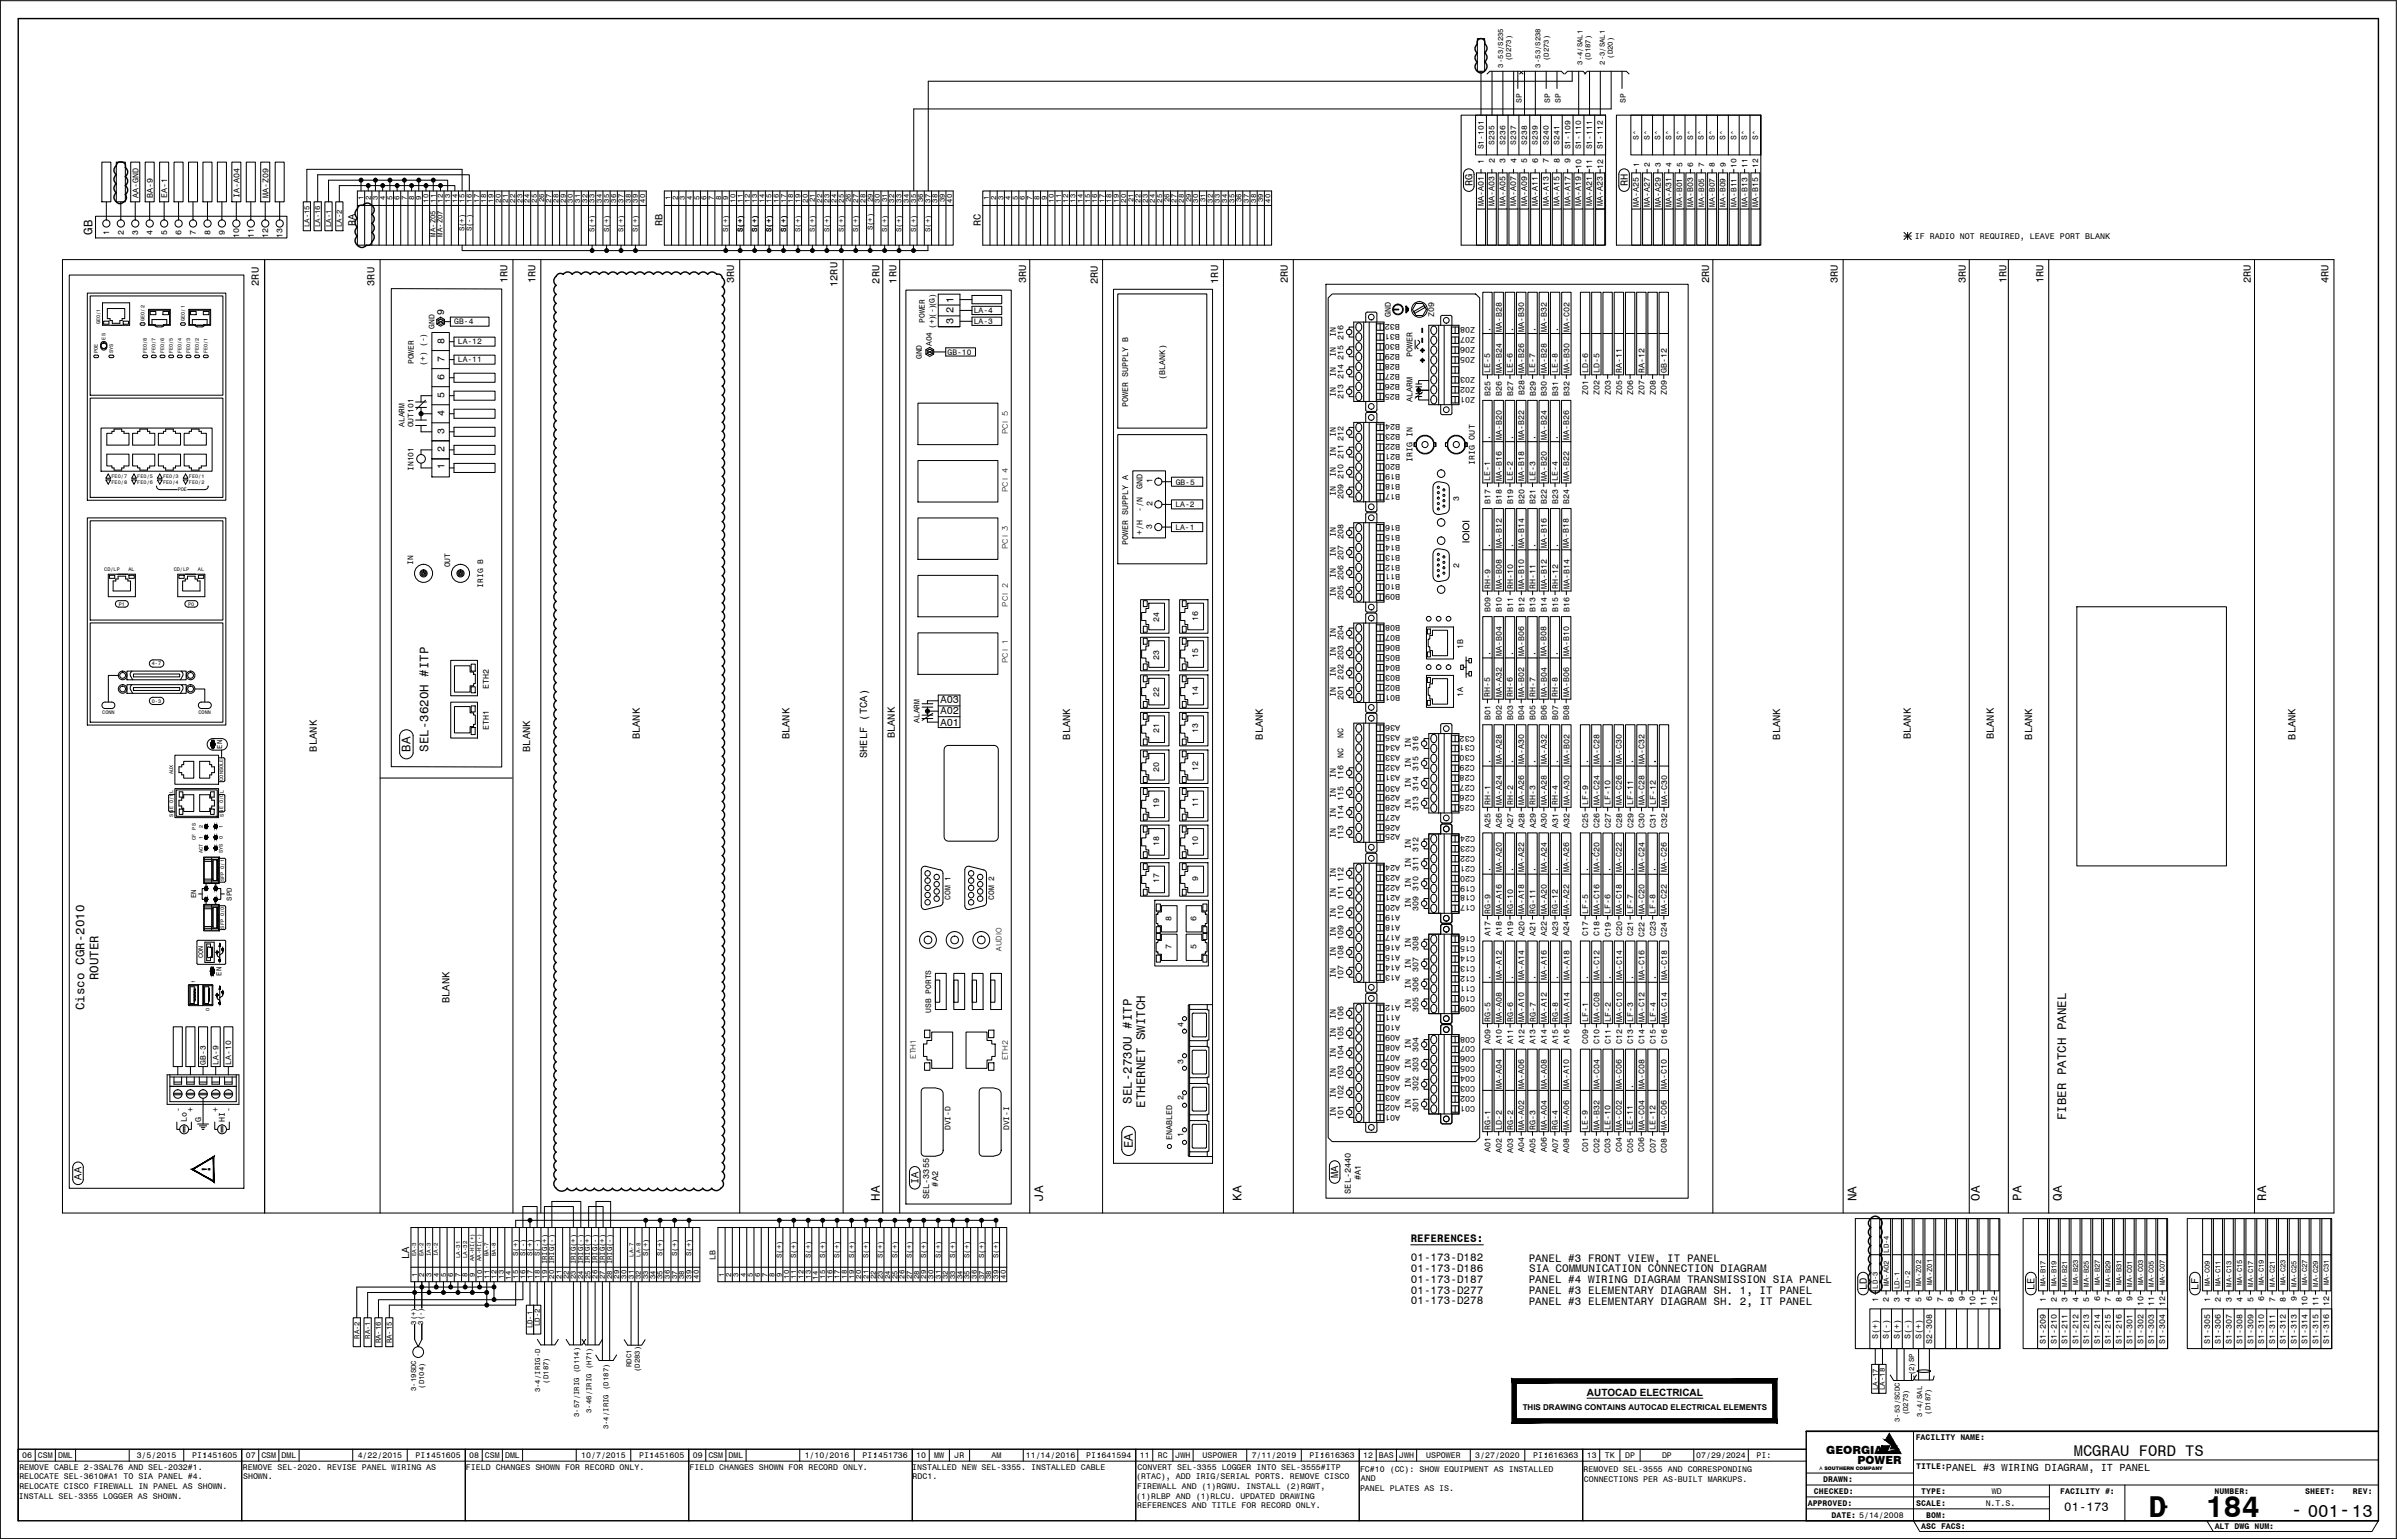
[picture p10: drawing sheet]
<svg xmlns="http://www.w3.org/2000/svg" width="851mm" height="546mm" viewBox="0 0 851 546" stroke-linecap="round" stroke-linejoin="round" font-family="sans-serif">
<defs><g id="words">
<g font-size="10.7">
<text x="763.1" y="538.8">D</text>
<text x="783.2" y="538.8">184</text>
</g>
<text font-size="7" x="813.6" y="538.3">-</text>
<text font-size="6.8" x="766.8" y="536.9">-</text>
<text font-size="6.2" x="819.5" y="538.6">001-13</text>
<text font-size="5.5" x="736.5" y="517">MCGRAU FORD TS</text>
<g font-size="4.4">
<text x="32.9" y="83.3" transform="rotate(-90 32.9 83.3)">GB</text>
<text x="145.8" y="267" transform="rotate(-90 145.8 267)">BA</text>
<text x="152.1" y="267" transform="rotate(-90 152.1 267)">SEL-3620H #ITP</text>
<text x="34.9" y="348" transform="rotate(-90 34.9 348)">ROUTER</text>
<text x="30" y="358.6" transform="rotate(-90 30 358.6)">Cisco CGR-2010</text>
<text x="402" y="392" transform="rotate(-90 402 392)">SEL-2730U #ITP</text>
<text x="406.6" y="393.4" transform="rotate(-90 406.6 393.4)">ETHERNET SWITCH</text>
<text x="733.8" y="397.8" transform="rotate(-90 733.8 397.8)">FIBER PATCH PANEL</text>
<text x="402.3" y="407.8" transform="rotate(-90 402.3 407.8)">EA</text>
<text x="74.7" y="416.5" transform="rotate(-90 74.7 416.5)">!</text>
<text x="312.5" y="426.3" transform="rotate(-90 312.5 426.3)">HA</text>
<text x="370.4" y="426.3" transform="rotate(-90 370.4 426.3)">JA</text>
<text x="440.9" y="426.3" transform="rotate(-90 440.9 426.3)">KA</text>
<text x="659.3" y="426.5" transform="rotate(-90 659.3 426.5)">NA</text>
<text x="703.1" y="426.3" transform="rotate(-90 703.1 426.3)">OA</text>
<text x="718" y="426.3" transform="rotate(-90 718 426.3)">PA</text>
<text x="732.3" y="426.3" transform="rotate(-90 732.3 426.3)">QA</text>
<text x="804.8" y="426.3" transform="rotate(-90 804.8 426.3)">RA</text>
<text x="733.1" y="536.6">01-173</text>
</g>
<g font-size="4">
<text x="648.6" y="516.1">GEORGIA</text>
<text x="659.7" y="519.7">POWER</text>
</g>
<g font-size="3.9">
<text x="501" y="441.1">REFERENCES:</text>
<text x="501" y="447.9">01-173-D182</text>
<text x="542.9" y="448">PANEL #3 FRONT VIEW, IT PANEL</text>
<text x="501" y="451.7">01-173-D186</text>
<text x="501" y="455.5">01-173-D187</text>
<text x="542.9" y="455.6">PANEL #4 WIRING DIAGRAM TRANSMISSION SIA PANEL</text>
<text x="543.1" y="451.8">SIA COMMUNICATION CONNECTION DIAGRAM</text>
<text x="501" y="459.3">01-173-D277</text>
<text x="542.9" y="459.5">PANEL #3 ELEMENTARY DIAGRAM SH. 1, IT PANEL</text>
<text x="501" y="463.1">01-173-D278</text>
<text x="542.9" y="463.3">PANEL #3 ELEMENTARY DIAGRAM SH. 2, IT PANEL</text>
</g>
<g font-size="3.7">
<text x="522.9" y="66.2" transform="rotate(-90 522.9 66.2)">RG</text>
<text x="578" y="66.2" transform="rotate(-90 578 66.2)">RH</text>
<text x="126.3" y="80.3" transform="rotate(-90 126.3 80.3)">RA</text>
<text x="235.3" y="80.3" transform="rotate(-90 235.3 80.3)">RB</text>
<text x="348.4" y="80.3" transform="rotate(-90 348.4 80.3)">RC</text>
<text x="92" y="101.6" transform="rotate(-90 92 101.6)">2RU</text>
<text x="132.9" y="101.6" transform="rotate(-90 132.9 101.6)">3RU</text>
<text x="180.2" y="100.6" transform="rotate(-90 180.2 100.6)">1RU</text>
<text x="190.1" y="100.6" transform="rotate(-90 190.1 100.6)">1RU</text>
<text x="260.8" y="100.6" transform="rotate(-90 260.8 100.6)">3RU</text>
<text x="297.4" y="102" transform="rotate(-90 297.4 102)">12RU</text>
<text x="312.3" y="100.7" transform="rotate(-90 312.3 100.7)">2RU</text>
<text x="318.3" y="100.7" transform="rotate(-90 318.3 100.7)">1RU</text>
<text x="364.4" y="100.6" transform="rotate(-90 364.4 100.6)">3RU</text>
<text x="389.8" y="101" transform="rotate(-90 389.8 101)">2RU</text>
<text x="432.6" y="100.8" transform="rotate(-90 432.6 100.8)">1RU</text>
<text x="457.4" y="100.6" transform="rotate(-90 457.4 100.6)">2RU</text>
<text x="607" y="100.6" transform="rotate(-90 607 100.6)">2RU</text>
<text x="652.6" y="100.6" transform="rotate(-90 652.6 100.6)">3RU</text>
<text x="698.1" y="100.6" transform="rotate(-90 698.1 100.6)">3RU</text>
<text x="712.6" y="100.6" transform="rotate(-90 712.6 100.6)">1RU</text>
<text x="725.7" y="100.6" transform="rotate(-90 725.7 100.6)">1RU</text>
<text x="799.4" y="100.6" transform="rotate(-90 799.4 100.6)">2RU</text>
<text x="827" y="100.6" transform="rotate(-90 827 100.6)">4RU</text>
<text x="338.6" y="107.5" transform="rotate(-90 338.6 107.5)">1</text>
<text x="338.6" y="111.3" transform="rotate(-90 338.6 111.3)">2</text>
<text x="338.6" y="115.2" transform="rotate(-90 338.6 115.2)">3</text>
<text x="334" y="249.8">A03</text>
<text x="334" y="257.7">A01</text>
<text x="334" y="253.7">A02</text>
<text x="227.2" y="262.5" transform="rotate(-90 227.2 262.5)">BLANK</text>
<text x="280.4" y="262.5" transform="rotate(-90 280.4 262.5)">BLANK</text>
<text x="317.8" y="262.2" transform="rotate(-90 317.8 262.2)">BLANK</text>
<text x="380.1" y="262.6" transform="rotate(-90 380.1 262.6)">BLANK</text>
<text x="448.5" y="262.6" transform="rotate(-90 448.5 262.6)">BLANK</text>
<text x="632.2" y="262.6" transform="rotate(-90 632.2 262.6)">BLANK</text>
<text x="678.6" y="262.5" transform="rotate(-90 678.6 262.5)">BLANK</text>
<text x="708.1" y="262.5" transform="rotate(-90 708.1 262.5)">BLANK</text>
<text x="721.7" y="262.6" transform="rotate(-90 721.7 262.6)">BLANK</text>
<text x="815.3" y="262.6" transform="rotate(-90 815.3 262.6)">BLANK</text>
<text x="112.5" y="266.8" transform="rotate(-90 112.5 266.8)">BLANK</text>
<text x="188.2" y="267" transform="rotate(-90 188.2 267)">BLANK</text>
<text x="308" y="269.2" transform="rotate(-90 308 269.2)">SHELF (TCA)</text>
<text x="159.6" y="356.2" transform="rotate(-90 159.6 356.2)">BLANK</text>
<text x="29" y="418.8" transform="rotate(-90 29 418.8)">AA</text>
<text x="475.3" y="418.4" transform="rotate(-90 475.3 418.4)">MA</text>
<text x="326.2" y="420.4" transform="rotate(-90 326.2 420.4)">IA</text>
<text x="145.3" y="447.1" transform="rotate(-90 145.3 447.1)">LA</text>
<text x="662.9" y="458" transform="rotate(-90 662.9 458)">LD</text>
<text x="722.5" y="458" transform="rotate(-90 722.5 458)">LE</text>
<text x="780.8" y="458" transform="rotate(-90 780.8 458)">LF</text>
<text x="691" y="522.2">PANEL #3 WIRING DIAGRAM, IT PANEL</text>
</g>
<g font-size="3.5">
<text x="157.7" y="111.8" transform="rotate(-90 157.7 111.8)">9</text>
<text x="157.8" y="122" transform="rotate(-90 157.8 122)">8</text>
<text x="157.8" y="128.5" transform="rotate(-90 157.8 128.5)">7</text>
<text x="157.8" y="134.9" transform="rotate(-90 157.8 134.9)">6</text>
<text x="157.8" y="141.3" transform="rotate(-90 157.8 141.3)">5</text>
<text x="157.8" y="147.7" transform="rotate(-90 157.8 147.7)">4</text>
<text x="157.8" y="154.1" transform="rotate(-90 157.8 154.1)">3</text>
<text x="157.8" y="160.6" transform="rotate(-90 157.8 160.6)">2</text>
<text x="157.8" y="166.6" transform="rotate(-90 157.8 166.6)">1</text>
<text x="563.6" y="495.7">AUTOCAD ELECTRICAL</text>
</g>
<g font-size="3">
<text x="527" y="58.1" transform="rotate(-90 527 58.1)">1</text>
<text x="530.8" y="58.1" transform="rotate(-90 530.8 58.1)">2</text>
<text x="534.7" y="58.1" transform="rotate(-90 534.7 58.1)">3</text>
<text x="538.5" y="58.1" transform="rotate(-90 538.5 58.1)">4</text>
<text x="542.4" y="58.1" transform="rotate(-90 542.4 58.1)">5</text>
<text x="546.2" y="57.9" transform="rotate(-90 546.2 57.9)">6</text>
<text x="550.1" y="58.1" transform="rotate(-90 550.1 58.1)">7</text>
<text x="553.9" y="58.1" transform="rotate(-90 553.9 58.1)">8</text>
<text x="557.7" y="57.9" transform="rotate(-90 557.7 57.9)">9</text>
<text x="561.6" y="59.9" transform="rotate(-90 561.6 59.9)">10</text>
<text x="565.4" y="60.1" transform="rotate(-90 565.4 60.1)">11</text>
<text x="569.3" y="60.1" transform="rotate(-90 569.3 60.1)">12</text>
<text x="49.1" y="70.4" transform="rotate(-90 49.1 70.4)">AA-GND</text>
<text x="54.3" y="70.4" transform="rotate(-90 54.3 70.4)">BA-9</text>
<text x="59.4" y="70.4" transform="rotate(-90 59.4 70.4)">EA-1</text>
<text x="85" y="70.4" transform="rotate(-90 85 70.4)">IA-A04</text>
<text x="95.3" y="70.4" transform="rotate(-90 95.3 70.4)">MA-Z09</text>
<text x="526.9" y="73.3" transform="rotate(-90 526.9 73.3)">MA-A01</text>
<text x="530.8" y="73.3" transform="rotate(-90 530.8 73.3)">MA-A03</text>
<text x="534.6" y="73.3" transform="rotate(-90 534.6 73.3)">MA-A05</text>
<text x="538.5" y="73.3" transform="rotate(-90 538.5 73.3)">MA-A07</text>
<text x="542.3" y="73.3" transform="rotate(-90 542.3 73.3)">MA-A09</text>
<text x="546.2" y="73.3" transform="rotate(-90 546.2 73.3)">MA-A11</text>
<text x="550" y="73.3" transform="rotate(-90 550 73.3)">MA-A13</text>
<text x="553.8" y="73.3" transform="rotate(-90 553.8 73.3)">MA-A15</text>
<text x="557.7" y="73.3" transform="rotate(-90 557.7 73.3)">MA-A17</text>
<text x="561.6" y="73.3" transform="rotate(-90 561.6 73.3)">MA-A19</text>
<text x="565.4" y="73.3" transform="rotate(-90 565.4 73.3)">MA-A21</text>
<text x="569.2" y="73.3" transform="rotate(-90 569.2 73.3)">MA-A23</text>
<text x="38.8" y="83.5" transform="rotate(-90 38.8 83.5)">1</text>
<text x="43.9" y="83.5" transform="rotate(-90 43.9 83.5)">2</text>
<text x="49.1" y="83.5" transform="rotate(-90 49.1 83.5)">3</text>
<text x="54.2" y="83.5" transform="rotate(-90 54.2 83.5)">4</text>
<text x="59.3" y="83.5" transform="rotate(-90 59.3 83.5)">5</text>
<text x="64.5" y="83.5" transform="rotate(-90 64.5 83.5)">6</text>
<text x="69.6" y="83.5" transform="rotate(-90 69.6 83.5)">7</text>
<text x="74.7" y="83.5" transform="rotate(-90 74.7 83.5)">8</text>
<text x="79.8" y="83.5" transform="rotate(-90 79.8 83.5)">9</text>
<text x="85" y="84.3" transform="rotate(-90 85 84.3)">10</text>
<text x="90.1" y="84.3" transform="rotate(-90 90.1 84.3)">11</text>
<text x="95.2" y="84.3" transform="rotate(-90 95.2 84.3)">12</text>
<text x="100.4" y="84.3" transform="rotate(-90 100.4 84.3)">13</text>
<text x="680" y="84.8">IF RADIO NOT REQUIRED, LEAVE PORT BLANK</text>
<text x="494" y="112.6" transform="rotate(-90 494 112.6)">GND</text>
<text x="509.4" y="112.4" transform="rotate(-90 509.4 112.4)">Z09</text>
<text x="474.4" y="119.6" transform="rotate(-90 474.4 119.6)">IN</text>
<text x="497.1" y="118.6" transform="rotate(-180 497.1 118.6)">B31</text>
<text x="497.1" y="115.1" transform="rotate(-180 497.1 115.1)">B32</text>
<text x="523.9" y="119.8" transform="rotate(-180 523.9 119.8)">Z07</text>
<text x="523.9" y="116.2" transform="rotate(-180 523.9 116.2)">Z08</text>
<text x="477.2" y="120.6" transform="rotate(-90 477.2 120.6)">216</text>
<text x="497.1" y="125.7" transform="rotate(-180 497.1 125.7)">B29</text>
<text x="497.1" y="122.1" transform="rotate(-180 497.1 122.1)">B30</text>
<text x="523.9" y="123.3" transform="rotate(-180 523.9 123.3)">Z06</text>
<text x="474.4" y="126.8" transform="rotate(-90 474.4 126.8)">IN</text>
<text x="477.2" y="127.7" transform="rotate(-90 477.2 127.7)">215</text>
<text x="497.1" y="129.2" transform="rotate(-180 497.1 129.2)">B28</text>
<text x="501.6" y="126.7" transform="rotate(-90 501.6 126.7)">POWER</text>
<text x="523.9" y="126.8" transform="rotate(-180 523.9 126.8)">Z05</text>
<text x="413.8" y="134.8" transform="rotate(-90 413.8 134.8)">(BLANK)</text>
<text x="474.4" y="133.7" transform="rotate(-90 474.4 133.7)">IN</text>
<text x="477.2" y="134.7" transform="rotate(-90 477.2 134.7)">214</text>
<text x="497.1" y="136.2" transform="rotate(-180 497.1 136.2)">B26</text>
<text x="497.1" y="132.7" transform="rotate(-180 497.1 132.7)">B27</text>
<text x="523.9" y="137.4" transform="rotate(-180 523.9 137.4)">Z02</text>
<text x="523.9" y="133.9" transform="rotate(-180 523.9 133.9)">Z03</text>
<text x="474.4" y="141" transform="rotate(-90 474.4 141)">IN</text>
<text x="477.2" y="141.8" transform="rotate(-90 477.2 141.8)">213</text>
<text x="497.1" y="139.8" transform="rotate(-180 497.1 139.8)">B25</text>
<text x="501.6" y="142.9" transform="rotate(-90 501.6 142.9)">ALARM</text>
<text x="523.9" y="140.9" transform="rotate(-180 523.9 140.9)">Z01</text>
<text x="400.7" y="144.4" transform="rotate(-90 400.7 144.4)">POWER SUPPLY B</text>
<text x="474.4" y="155.2" transform="rotate(-90 474.4 155.2)">IN</text>
<text x="497.2" y="154.2" transform="rotate(-180 497.2 154.2)">B23</text>
<text x="497.2" y="150.7" transform="rotate(-180 497.2 150.7)">B24</text>
<text x="477.2" y="156.5" transform="rotate(-90 477.2 156.5)">212</text>
<text x="497.2" y="161.3" transform="rotate(-180 497.2 161.3)">B21</text>
<text x="497.2" y="157.8" transform="rotate(-180 497.2 157.8)">B22</text>
<text x="474.4" y="162.2" transform="rotate(-90 474.4 162.2)">IN</text>
<text x="477.2" y="163.1" transform="rotate(-90 477.2 163.1)">211</text>
<text x="497.2" y="164.8" transform="rotate(-180 497.2 164.8)">B20</text>
<text x="501.6" y="164.1" transform="rotate(-90 501.6 164.1)">IRIG IN</text>
<text x="523.8" y="164.9" transform="rotate(-90 523.8 164.9)">IRIG OUT</text>
<text x="405.7" y="173.8" transform="rotate(-90 405.7 173.8)">GND</text>
<text x="409.3" y="171.4" transform="rotate(-90 409.3 171.4)">1</text>
<text x="474.4" y="169.2" transform="rotate(-90 474.4 169.2)">IN</text>
<text x="477.2" y="170.2" transform="rotate(-90 477.2 170.2)">210</text>
<text x="497.2" y="171.9" transform="rotate(-180 497.2 171.9)">B18</text>
<text x="497.2" y="168.4" transform="rotate(-180 497.2 168.4)">B19</text>
<text x="409.3" y="179.8" transform="rotate(-90 409.3 179.8)">2</text>
<text x="474.4" y="176.3" transform="rotate(-90 474.4 176.3)">IN</text>
<text x="477.2" y="177.2" transform="rotate(-90 477.2 177.2)">209</text>
<text x="497.2" y="175.4" transform="rotate(-180 497.2 175.4)">B17</text>
<text x="518.1" y="178" transform="rotate(-90 518.1 178)">3</text>
<text x="405.7" y="181.8" transform="rotate(-90 405.7 181.8)">-/N</text>
<text x="405.7" y="189.9" transform="rotate(-90 405.7 189.9)">+/H</text>
<text x="409.2" y="187.8" transform="rotate(-90 409.2 187.8)">3</text>
<text x="474.4" y="190.6" transform="rotate(-90 474.4 190.6)">IN</text>
<text x="477.2" y="191.5" transform="rotate(-90 477.2 191.5)">208</text>
<text x="497.2" y="189.9" transform="rotate(-180 497.2 189.9)">B15</text>
<text x="497.2" y="186.3" transform="rotate(-180 497.2 186.3)">B16</text>
<text x="400.7" y="193.5" transform="rotate(-90 400.7 193.5)">POWER SUPPLY A</text>
<text x="474.4" y="197.9" transform="rotate(-90 474.4 197.9)">IN</text>
<text x="497.2" y="196.9" transform="rotate(-180 497.2 196.9)">B13</text>
<text x="497.2" y="193.4" transform="rotate(-180 497.2 193.4)">B14</text>
<text x="477.2" y="198.9" transform="rotate(-90 477.2 198.9)">207</text>
<text x="497.2" y="204" transform="rotate(-180 497.2 204)">B11</text>
<text x="497.2" y="200.4" transform="rotate(-180 497.2 200.4)">B12</text>
<text x="518.1" y="201.8" transform="rotate(-90 518.1 201.8)">2</text>
<text x="474.4" y="205.2" transform="rotate(-90 474.4 205.2)">IN</text>
<text x="477.2" y="206.1" transform="rotate(-90 477.2 206.1)">206</text>
<text x="497.2" y="207.5" transform="rotate(-180 497.2 207.5)">B10</text>
<text x="474.4" y="212.1" transform="rotate(-90 474.4 212.1)">IN</text>
<text x="477.2" y="213.1" transform="rotate(-90 477.2 213.1)">205</text>
<text x="497.2" y="211" transform="rotate(-180 497.2 211)">B09</text>
<text x="411.7" y="220.9" transform="rotate(-90 411.7 220.9)">24</text>
<text x="425.5" y="220.4" transform="rotate(-90 425.5 220.4)">16</text>
<text x="497.2" y="221.9" transform="rotate(-180 497.2 221.9)">B08</text>
<text x="474.4" y="226.4" transform="rotate(-90 474.4 226.4)">IN</text>
<text x="477.2" y="227.3" transform="rotate(-90 477.2 227.3)">204</text>
<text x="497.2" y="225.5" transform="rotate(-180 497.2 225.5)">B07</text>
<text x="425.5" y="233.7" transform="rotate(-90 425.5 233.7)">15</text>
<text x="474.4" y="233.4" transform="rotate(-90 474.4 233.4)">IN</text>
<text x="497.2" y="232.5" transform="rotate(-180 497.2 232.5)">B05</text>
<text x="497.2" y="229" transform="rotate(-180 497.2 229)">B06</text>
<text x="519.6" y="230.3" transform="rotate(-90 519.6 230.3)">1B</text>
<text x="411.7" y="234.2" transform="rotate(-90 411.7 234.2)">23</text>
<text x="477.2" y="234.4" transform="rotate(-90 477.2 234.4)">203</text>
<text x="497.2" y="239.6" transform="rotate(-180 497.2 239.6)">B03</text>
<text x="497.2" y="236.1" transform="rotate(-180 497.2 236.1)">B04</text>
<text x="173.6" y="244.6" transform="rotate(-90 173.6 244.6)">ETH2</text>
<text x="474.4" y="240.3" transform="rotate(-90 474.4 240.3)">IN</text>
<text x="477.2" y="241.3" transform="rotate(-90 477.2 241.3)">202</text>
<text x="497.2" y="243.1" transform="rotate(-180 497.2 243.1)">B02</text>
<text x="411.7" y="247.6" transform="rotate(-90 411.7 247.6)">22</text>
<text x="425.5" y="247.1" transform="rotate(-90 425.5 247.1)">14</text>
<text x="474.4" y="247.6" transform="rotate(-90 474.4 247.6)">IN</text>
<text x="477.2" y="248.6" transform="rotate(-90 477.2 248.6)">201</text>
<text x="497.2" y="246.6" transform="rotate(-180 497.2 246.6)">B01</text>
<text x="519.6" y="247.6" transform="rotate(-90 519.6 247.6)">1A</text>
<text x="497.2" y="257.5" transform="rotate(-180 497.2 257.5)">A36</text>
<text x="173.6" y="259.1" transform="rotate(-90 173.6 259.1)">ETH1</text>
<text x="411.7" y="260.4" transform="rotate(-90 411.7 260.4)">21</text>
<text x="425.5" y="260.4" transform="rotate(-90 425.5 260.4)">13</text>
<text x="477.2" y="262.1" transform="rotate(-90 477.2 262.1)">NC</text>
<text x="497.2" y="261" transform="rotate(-180 497.2 261)">A35</text>
<text x="523.7" y="261.2" transform="rotate(-180 523.7 261.2)">C32</text>
<text x="477.2" y="269.2" transform="rotate(-90 477.2 269.2)">NC</text>
<text x="497.2" y="268.1" transform="rotate(-180 497.2 268.1)">A33</text>
<text x="497.2" y="264.6" transform="rotate(-180 497.2 264.6)">A34</text>
<text x="501.1" y="265.7" transform="rotate(-90 501.1 265.7)">IN</text>
<text x="503.8" y="266.7" transform="rotate(-90 503.8 266.7)">316</text>
<text x="523.7" y="268.2" transform="rotate(-180 523.7 268.2)">C30</text>
<text x="523.7" y="264.7" transform="rotate(-180 523.7 264.7)">C31</text>
<text x="411.7" y="274.1" transform="rotate(-90 411.7 274.1)">20</text>
<text x="425.5" y="273.7" transform="rotate(-90 425.5 273.7)">12</text>
<text x="497.2" y="275.1" transform="rotate(-180 497.2 275.1)">A31</text>
<text x="497.2" y="271.6" transform="rotate(-180 497.2 271.6)">A32</text>
<text x="501.1" y="272.9" transform="rotate(-90 501.1 272.9)">IN</text>
<text x="503.8" y="273.8" transform="rotate(-90 503.8 273.8)">315</text>
<text x="523.7" y="275.3" transform="rotate(-180 523.7 275.3)">C28</text>
<text x="523.7" y="271.8" transform="rotate(-180 523.7 271.8)">C29</text>
<text x="474.4" y="276.2" transform="rotate(-90 474.4 276.2)">IN</text>
<text x="477.2" y="277.1" transform="rotate(-90 477.2 277.1)">116</text>
<text x="497.2" y="278.9" transform="rotate(-180 497.2 278.9)">A30</text>
<text x="501.1" y="279.8" transform="rotate(-90 501.1 279.8)">IN</text>
<text x="503.8" y="280.8" transform="rotate(-90 503.8 280.8)">314</text>
<text x="523.7" y="278.8" transform="rotate(-180 523.7 278.8)">C27</text>
<text x="411.7" y="287.1" transform="rotate(-90 411.7 287.1)">19</text>
<text x="425.5" y="286.6" transform="rotate(-90 425.5 286.6)">11</text>
<text x="474.4" y="283.3" transform="rotate(-90 474.4 283.3)">IN</text>
<text x="477.2" y="284.2" transform="rotate(-90 477.2 284.2)">115</text>
<text x="497.2" y="285.7" transform="rotate(-180 497.2 285.7)">A28</text>
<text x="497.2" y="282.2" transform="rotate(-180 497.2 282.2)">A29</text>
<text x="501.1" y="287.1" transform="rotate(-90 501.1 287.1)">IN</text>
<text x="503.8" y="287.9" transform="rotate(-90 503.8 287.9)">313</text>
<text x="523.7" y="285.9" transform="rotate(-180 523.7 285.9)">C25</text>
<text x="523.7" y="282.3" transform="rotate(-180 523.7 282.3)">C26</text>
<text x="474.4" y="290.3" transform="rotate(-90 474.4 290.3)">IN</text>
<text x="477.2" y="291.2" transform="rotate(-90 477.2 291.2)">114</text>
<text x="497.2" y="292.8" transform="rotate(-180 497.2 292.8)">A26</text>
<text x="497.2" y="289.2" transform="rotate(-180 497.2 289.2)">A27</text>
<text x="474.4" y="297.5" transform="rotate(-90 474.4 297.5)">IN</text>
<text x="477.2" y="298.4" transform="rotate(-90 477.2 298.4)">113</text>
<text x="497.2" y="296.3" transform="rotate(-180 497.2 296.3)">A25</text>
<text x="523.8" y="296.8" transform="rotate(-180 523.8 296.8)">C24</text>
<text x="411.7" y="300.4" transform="rotate(-90 411.7 300.4)">18</text>
<text x="425.5" y="300.2" transform="rotate(-90 425.5 300.2)">10</text>
<text x="501.1" y="301.3" transform="rotate(-90 501.1 301.3)">IN</text>
<text x="503.8" y="302.7" transform="rotate(-90 503.8 302.7)">312</text>
<text x="523.8" y="303.9" transform="rotate(-180 523.8 303.9)">C22</text>
<text x="523.8" y="300.3" transform="rotate(-180 523.8 300.3)">C23</text>
<text x="474.4" y="311.8" transform="rotate(-90 474.4 311.8)">IN</text>
<text x="497.2" y="310.8" transform="rotate(-180 497.2 310.8)">A23</text>
<text x="497.2" y="307.2" transform="rotate(-180 497.2 307.2)">A24</text>
<text x="501.1" y="308.3" transform="rotate(-90 501.1 308.3)">IN</text>
<text x="503.8" y="309.2" transform="rotate(-90 503.8 309.2)">311</text>
<text x="523.8" y="310.9" transform="rotate(-180 523.8 310.9)">C20</text>
<text x="523.8" y="307.4" transform="rotate(-180 523.8 307.4)">C21</text>
<text x="411.7" y="313.7" transform="rotate(-90 411.7 313.7)">17</text>
<text x="425.5" y="312.9" transform="rotate(-90 425.5 312.9)">9</text>
<text x="477.2" y="313.2" transform="rotate(-90 477.2 313.2)">112</text>
<text x="497.2" y="317.8" transform="rotate(-180 497.2 317.8)">A21</text>
<text x="497.2" y="314.3" transform="rotate(-180 497.2 314.3)">A22</text>
<text x="501.1" y="315.4" transform="rotate(-90 501.1 315.4)">IN</text>
<text x="503.8" y="316.3" transform="rotate(-90 503.8 316.3)">310</text>
<text x="523.8" y="318" transform="rotate(-180 523.8 318)">C18</text>
<text x="523.8" y="314.4" transform="rotate(-180 523.8 314.4)">C19</text>
<text x="474.4" y="318.8" transform="rotate(-90 474.4 318.8)">IN</text>
<text x="477.2" y="319.7" transform="rotate(-90 477.2 319.7)">111</text>
<text x="497.2" y="321.3" transform="rotate(-180 497.2 321.3)">A20</text>
<text x="501.1" y="322.4" transform="rotate(-90 501.1 322.4)">IN</text>
<text x="503.8" y="323.3" transform="rotate(-90 503.8 323.3)">309</text>
<text x="523.8" y="321.5" transform="rotate(-180 523.8 321.5)">C17</text>
<text x="416.1" y="326.9" transform="rotate(-90 416.1 326.9)">8</text>
<text x="424.9" y="326.8" transform="rotate(-90 424.9 326.8)">6</text>
<text x="474.4" y="325.8" transform="rotate(-90 474.4 325.8)">IN</text>
<text x="477.2" y="326.7" transform="rotate(-90 477.2 326.7)">110</text>
<text x="497.2" y="328.4" transform="rotate(-180 497.2 328.4)">A18</text>
<text x="497.2" y="324.9" transform="rotate(-180 497.2 324.9)">A19</text>
<text x="474.4" y="332.9" transform="rotate(-90 474.4 332.9)">IN</text>
<text x="477.2" y="333.8" transform="rotate(-90 477.2 333.8)">109</text>
<text x="497.2" y="335.4" transform="rotate(-180 497.2 335.4)">A16</text>
<text x="497.2" y="331.9" transform="rotate(-180 497.2 331.9)">A17</text>
<text x="523.8" y="336" transform="rotate(-180 523.8 336)">C15</text>
<text x="523.8" y="332.4" transform="rotate(-180 523.8 332.4)">C16</text>
<text x="416.1" y="337.1" transform="rotate(-90 416.1 337.1)">7</text>
<text x="424.9" y="337.1" transform="rotate(-90 424.9 337.1)">5</text>
<text x="474.4" y="339.9" transform="rotate(-90 474.4 339.9)">IN</text>
<text x="477.2" y="340.8" transform="rotate(-90 477.2 340.8)">108</text>
<text x="497.2" y="339" transform="rotate(-180 497.2 339)">A15</text>
<text x="501.1" y="336.7" transform="rotate(-90 501.1 336.7)">IN</text>
<text x="503.8" y="337.6" transform="rotate(-90 503.8 337.6)">308</text>
<text x="523.8" y="339.5" transform="rotate(-180 523.8 339.5)">C14</text>
<text x="474.4" y="347.1" transform="rotate(-90 474.4 347.1)">IN</text>
<text x="497.2" y="346" transform="rotate(-180 497.2 346)">A13</text>
<text x="497.2" y="342.5" transform="rotate(-180 497.2 342.5)">A14</text>
<text x="501.1" y="344" transform="rotate(-90 501.1 344)">IN</text>
<text x="503.8" y="345" transform="rotate(-90 503.8 345)">307</text>
<text x="523.8" y="346.5" transform="rotate(-180 523.8 346.5)">C12</text>
<text x="523.8" y="343" transform="rotate(-180 523.8 343)">C13</text>
<text x="477.2" y="348" transform="rotate(-90 477.2 348)">107</text>
<text x="501.1" y="351.3" transform="rotate(-90 501.1 351.3)">IN</text>
<text x="503.8" y="352.2" transform="rotate(-90 503.8 352.2)">306</text>
<text x="523.8" y="353.6" transform="rotate(-180 523.8 353.6)">C10</text>
<text x="523.8" y="350.1" transform="rotate(-180 523.8 350.1)">C11</text>
<text x="497.2" y="357" transform="rotate(-180 497.2 357)">A12</text>
<text x="501.1" y="358.3" transform="rotate(-90 501.1 358.3)">IN</text>
<text x="503.8" y="359.2" transform="rotate(-90 503.8 359.2)">305</text>
<text x="523.8" y="357.1" transform="rotate(-180 523.8 357.1)">C09</text>
<text x="420.2" y="364.7" transform="rotate(-90 420.2 364.7)">4</text>
<text x="474.4" y="361.8" transform="rotate(-90 474.4 361.8)">IN</text>
<text x="477.2" y="362.7" transform="rotate(-90 477.2 362.7)">106</text>
<text x="497.2" y="364" transform="rotate(-180 497.2 364)">A10</text>
<text x="497.2" y="360.5" transform="rotate(-180 497.2 360.5)">A11</text>
<text x="474.4" y="368.7" transform="rotate(-90 474.4 368.7)">IN</text>
<text x="477.2" y="369.6" transform="rotate(-90 477.2 369.6)">105</text>
<text x="497.2" y="371.1" transform="rotate(-180 497.2 371.1)">A08</text>
<text x="497.2" y="367.6" transform="rotate(-180 497.2 367.6)">A09</text>
<text x="523.8" y="371.6" transform="rotate(-180 523.8 371.6)">C07</text>
<text x="523.8" y="368.1" transform="rotate(-180 523.8 368.1)">C08</text>
<text x="420.2" y="377.7" transform="rotate(-90 420.2 377.7)">3</text>
<text x="474.4" y="375.6" transform="rotate(-90 474.4 375.6)">IN</text>
<text x="477.2" y="376.5" transform="rotate(-90 477.2 376.5)">104</text>
<text x="497.2" y="374.6" transform="rotate(-180 497.2 374.6)">A07</text>
<text x="501.1" y="372.5" transform="rotate(-90 501.1 372.5)">IN</text>
<text x="503.8" y="373.4" transform="rotate(-90 503.8 373.4)">304</text>
<text x="523.8" y="375.1" transform="rotate(-180 523.8 375.1)">C06</text>
<text x="474.4" y="382.6" transform="rotate(-90 474.4 382.6)">IN</text>
<text x="477.2" y="383.6" transform="rotate(-90 477.2 383.6)">103</text>
<text x="497.2" y="381.6" transform="rotate(-180 497.2 381.6)">A05</text>
<text x="497.2" y="378.1" transform="rotate(-180 497.2 378.1)">A06</text>
<text x="501.1" y="379.6" transform="rotate(-90 501.1 379.6)">IN</text>
<text x="503.8" y="380.5" transform="rotate(-90 503.8 380.5)">303</text>
<text x="523.8" y="382.2" transform="rotate(-180 523.8 382.2)">C04</text>
<text x="523.8" y="378.6" transform="rotate(-180 523.8 378.6)">C05</text>
<text x="474.4" y="389.7" transform="rotate(-90 474.4 389.7)">IN</text>
<text x="497.2" y="388.7" transform="rotate(-180 497.2 388.7)">A03</text>
<text x="497.2" y="385.2" transform="rotate(-180 497.2 385.2)">A04</text>
<text x="501.1" y="386.4" transform="rotate(-90 501.1 386.4)">IN</text>
<text x="503.8" y="387.4" transform="rotate(-90 503.8 387.4)">302</text>
<text x="523.8" y="389.2" transform="rotate(-180 523.8 389.2)">C02</text>
<text x="523.8" y="385.7" transform="rotate(-180 523.8 385.7)">C03</text>
<text x="64.2" y="394.7" transform="rotate(-90 64.2 394.7)">-</text>
<text x="68.7" y="394.7" transform="rotate(-90 68.7 394.7)">+</text>
<text x="77.6" y="394.7" transform="rotate(-90 77.6 394.7)">+</text>
<text x="82.1" y="394.7" transform="rotate(-90 82.1 394.7)">-</text>
<text x="420.2" y="390.8" transform="rotate(-90 420.2 390.8)">2</text>
<text x="477.2" y="390.6" transform="rotate(-90 477.2 390.6)">102</text>
<text x="497.2" y="395.7" transform="rotate(-180 497.2 395.7)">A01</text>
<text x="497.2" y="392.2" transform="rotate(-180 497.2 392.2)">A02</text>
<text x="501.1" y="393.8" transform="rotate(-90 501.1 393.8)">IN</text>
<text x="503.8" y="394.7" transform="rotate(-90 503.8 394.7)">301</text>
<text x="523.8" y="392.7" transform="rotate(-180 523.8 392.7)">C01</text>
<text x="66.4" y="398.5" transform="rotate(-90 66.4 398.5)">Lo</text>
<text x="71.4" y="398.5" transform="rotate(-90 71.4 398.5)">G</text>
<text x="79.9" y="398.5" transform="rotate(-90 79.9 398.5)">HI</text>
<text x="474.4" y="396.7" transform="rotate(-90 474.4 396.7)">IN</text>
<text x="477.2" y="397.6" transform="rotate(-90 477.2 397.6)">101</text>
<text x="416.3" y="405" transform="rotate(-90 416.3 405)">ENABLED</text>
<text x="420.2" y="403.7" transform="rotate(-90 420.2 403.7)">1</text>
<text x="483.3" y="419" transform="rotate(-90 483.3 419)">#A1</text>
<text x="330" y="425.9" transform="rotate(-90 330 425.9)">SEL-3355</text>
<text x="333.2" y="421.3" transform="rotate(-90 333.2 421.3)">#A2</text>
<text x="479.7" y="423.8" transform="rotate(-90 479.7 423.8)">SEL-2440</text>
<text x="254" y="447.2" transform="rotate(-90 254 447.2)">LB</text>
<text x="667" y="462.2" transform="rotate(-90 667 462.2)">1</text>
<text x="670.8" y="462.2" transform="rotate(-90 670.8 462.2)">2</text>
<text x="674.7" y="462.2" transform="rotate(-90 674.7 462.2)">3</text>
<text x="678.5" y="462.2" transform="rotate(-90 678.5 462.2)">4</text>
<text x="682.4" y="462.2" transform="rotate(-90 682.4 462.2)">5</text>
<text x="686.2" y="462.1" transform="rotate(-90 686.2 462.1)">6</text>
<text x="690.1" y="462.2" transform="rotate(-90 690.1 462.2)">7</text>
<text x="693.9" y="462.2" transform="rotate(-90 693.9 462.2)">8</text>
<text x="697.8" y="462.1" transform="rotate(-90 697.8 462.1)">9</text>
<text x="701.6" y="463.8" transform="rotate(-90 701.6 463.8)">10</text>
<text x="705.4" y="463.8" transform="rotate(-90 705.4 463.8)">11</text>
<text x="709.3" y="463.8" transform="rotate(-90 709.3 463.8)">12</text>
<text x="726.6" y="462.2" transform="rotate(-90 726.6 462.2)">1</text>
<text x="730.4" y="462.2" transform="rotate(-90 730.4 462.2)">2</text>
<text x="734.3" y="462.2" transform="rotate(-90 734.3 462.2)">3</text>
<text x="738.1" y="462.2" transform="rotate(-90 738.1 462.2)">4</text>
<text x="742" y="462.2" transform="rotate(-90 742 462.2)">5</text>
<text x="745.8" y="462.1" transform="rotate(-90 745.8 462.1)">6</text>
<text x="749.7" y="462.2" transform="rotate(-90 749.7 462.2)">7</text>
<text x="753.5" y="462.2" transform="rotate(-90 753.5 462.2)">8</text>
<text x="757.3" y="462.1" transform="rotate(-90 757.3 462.1)">9</text>
<text x="761.2" y="463.8" transform="rotate(-90 761.2 463.8)">10</text>
<text x="765" y="463.8" transform="rotate(-90 765 463.8)">11</text>
<text x="768.9" y="463.8" transform="rotate(-90 768.9 463.8)">12</text>
<text x="784.9" y="462.2" transform="rotate(-90 784.9 462.2)">1</text>
<text x="788.7" y="462.2" transform="rotate(-90 788.7 462.2)">2</text>
<text x="792.5" y="462.2" transform="rotate(-90 792.5 462.2)">3</text>
<text x="796.4" y="462.2" transform="rotate(-90 796.4 462.2)">4</text>
<text x="800.2" y="462.2" transform="rotate(-90 800.2 462.2)">5</text>
<text x="804.1" y="462.1" transform="rotate(-90 804.1 462.1)">6</text>
<text x="807.9" y="462.2" transform="rotate(-90 807.9 462.2)">7</text>
<text x="811.8" y="462.2" transform="rotate(-90 811.8 462.2)">8</text>
<text x="815.6" y="462.1" transform="rotate(-90 815.6 462.1)">9</text>
<text x="819.5" y="463.8" transform="rotate(-90 819.5 463.8)">10</text>
<text x="823.3" y="463.8" transform="rotate(-90 823.3 463.8)">11</text>
<text x="827.2" y="463.8" transform="rotate(-90 827.2 463.8)">12</text>
<text x="667" y="475.4" transform="rotate(-90 667 475.4)">S(+)</text>
<text x="670.8" y="475.4" transform="rotate(-90 670.8 475.4)">S(-)</text>
<text x="674.7" y="475.4" transform="rotate(-90 674.7 475.4)">S(+)</text>
<text x="678.5" y="475.4" transform="rotate(-90 678.5 475.4)">S(-)</text>
<text x="682.4" y="475.4" transform="rotate(-90 682.4 475.4)">S(+)</text>
<text x="686.2" y="477.2" transform="rotate(-90 686.2 477.2)">S2-308</text>
<text x="726.6" y="477.2" transform="rotate(-90 726.6 477.2)">S1-209</text>
<text x="730.4" y="477.2" transform="rotate(-90 730.4 477.2)">S1-210</text>
<text x="734.3" y="477.2" transform="rotate(-90 734.3 477.2)">S1-211</text>
<text x="738.1" y="477.2" transform="rotate(-90 738.1 477.2)">S1-212</text>
<text x="742" y="477.2" transform="rotate(-90 742 477.2)">S1-213</text>
<text x="745.8" y="477.2" transform="rotate(-90 745.8 477.2)">S1-214</text>
<text x="749.7" y="477.2" transform="rotate(-90 749.7 477.2)">S1-215</text>
<text x="753.5" y="477.2" transform="rotate(-90 753.5 477.2)">S1-216</text>
<text x="757.3" y="477.2" transform="rotate(-90 757.3 477.2)">S1-301</text>
<text x="761.2" y="477.2" transform="rotate(-90 761.2 477.2)">S1-302</text>
<text x="765" y="477.2" transform="rotate(-90 765 477.2)">S1-303</text>
<text x="768.9" y="477.2" transform="rotate(-90 768.9 477.2)">S1-304</text>
<text x="784.9" y="477.2" transform="rotate(-90 784.9 477.2)">S1-305</text>
<text x="788.7" y="477.2" transform="rotate(-90 788.7 477.2)">S1-306</text>
<text x="792.5" y="477.2" transform="rotate(-90 792.5 477.2)">S1-307</text>
<text x="796.4" y="477.2" transform="rotate(-90 796.4 477.2)">S1-308</text>
<text x="800.2" y="477.2" transform="rotate(-90 800.2 477.2)">S1-309</text>
<text x="804.1" y="477.2" transform="rotate(-90 804.1 477.2)">S1-310</text>
<text x="807.9" y="477.2" transform="rotate(-90 807.9 477.2)">S1-311</text>
<text x="811.8" y="477.2" transform="rotate(-90 811.8 477.2)">S1-312</text>
<text x="815.6" y="477.2" transform="rotate(-90 815.6 477.2)">S1-313</text>
<text x="819.5" y="477.2" transform="rotate(-90 819.5 477.2)">S1-314</text>
<text x="823.3" y="477.2" transform="rotate(-90 823.3 477.2)">S1-315</text>
<text x="827.2" y="477.2" transform="rotate(-90 827.2 477.2)">S1-316</text>
</g>
<g font-size="2.9">
<text x="582.1" y="73.3" transform="rotate(-90 582.1 73.3)">MA-A25</text>
<text x="585.9" y="73.3" transform="rotate(-90 585.9 73.3)">MA-A27</text>
<text x="589.8" y="73.3" transform="rotate(-90 589.8 73.3)">MA-A29</text>
<text x="593.6" y="73.3" transform="rotate(-90 593.6 73.3)">MA-A31</text>
<text x="601.3" y="73.3" transform="rotate(-90 601.3 73.3)">MA-B03</text>
<text x="620.5" y="73.3" transform="rotate(-90 620.5 73.3)">MA-B13</text>
<text x="624.4" y="73.3" transform="rotate(-90 624.4 73.3)">MA-B15</text>
<text x="529.3" y="117.8" transform="rotate(-90 529.3 117.8)">.</text>
<text x="533.3" y="117.8" transform="rotate(-90 533.3 117.8)">MA-B28</text>
<text x="537.3" y="117.8" transform="rotate(-90 537.3 117.8)">.</text>
<text x="541.3" y="117.8" transform="rotate(-90 541.3 117.8)">MA-B30</text>
<text x="545.3" y="117.8" transform="rotate(-90 545.3 117.8)">.</text>
<text x="549.3" y="117.8" transform="rotate(-90 549.3 117.8)">MA-B32</text>
<text x="553.3" y="117.8" transform="rotate(-90 553.3 117.8)">.</text>
<text x="557.3" y="117.8" transform="rotate(-90 557.3 117.8)">MA-C02</text>
<text x="529.2" y="132.4" transform="rotate(-90 529.2 132.4)">LE-5</text>
<text x="533.3" y="132.4" transform="rotate(-90 533.3 132.4)">MA-B24</text>
<text x="537.2" y="132.4" transform="rotate(-90 537.2 132.4)">LE-6</text>
<text x="541.3" y="132.4" transform="rotate(-90 541.3 132.4)">MA-B26</text>
<text x="545.2" y="132.4" transform="rotate(-90 545.2 132.4)">LE-7</text>
<text x="549.3" y="132.4" transform="rotate(-90 549.3 132.4)">MA-B28</text>
<text x="553.2" y="132.4" transform="rotate(-90 553.2 132.4)">LE-8</text>
<text x="557.3" y="132.4" transform="rotate(-90 557.3 132.4)">MA-B30</text>
<text x="564" y="132.4" transform="rotate(-90 564 132.4)">LD-6</text>
<text x="568" y="132.4" transform="rotate(-90 568 132.4)">LD-5</text>
<text x="576" y="132.4" transform="rotate(-90 576 132.4)">RA-11</text>
<text x="584" y="132.4" transform="rotate(-90 584 132.4)">RA-12</text>
<text x="591.9" y="132.4" transform="rotate(-90 591.9 132.4)">GB-12</text>
<text x="529.4" y="140.4" transform="rotate(-90 529.4 140.4)">B25</text>
<text x="533.4" y="140.4" transform="rotate(-90 533.4 140.4)">B26</text>
<text x="537.4" y="140.5" transform="rotate(-90 537.4 140.5)">B27</text>
<text x="541.4" y="140.4" transform="rotate(-90 541.4 140.4)">B28</text>
<text x="545.4" y="140.5" transform="rotate(-90 545.4 140.5)">B29</text>
<text x="549.4" y="140.4" transform="rotate(-90 549.4 140.4)">B30</text>
<text x="553.4" y="140.4" transform="rotate(-90 553.4 140.4)">B31</text>
<text x="557.4" y="140.5" transform="rotate(-90 557.4 140.5)">B32</text>
<text x="564" y="140.3" transform="rotate(-90 564 140.3)">Z01</text>
<text x="568" y="140.4" transform="rotate(-90 568 140.4)">Z02</text>
<text x="572" y="140.4" transform="rotate(-90 572 140.4)">Z03</text>
<text x="576" y="140.3" transform="rotate(-90 576 140.3)">Z05</text>
<text x="580" y="140.4" transform="rotate(-90 580 140.4)">Z06</text>
<text x="584" y="140.4" transform="rotate(-90 584 140.4)">Z07</text>
<text x="588" y="140.3" transform="rotate(-90 588 140.3)">Z08</text>
<text x="592" y="140.3" transform="rotate(-90 592 140.3)">Z09</text>
<text x="529.2" y="156.1" transform="rotate(-90 529.2 156.1)">.</text>
<text x="533.3" y="156.2" transform="rotate(-90 533.3 156.2)">MA-B20</text>
<text x="537.3" y="156.2" transform="rotate(-90 537.3 156.2)">.</text>
<text x="541.3" y="156.2" transform="rotate(-90 541.3 156.2)">MA-B22</text>
<text x="545.3" y="156.2" transform="rotate(-90 545.3 156.2)">.</text>
<text x="549.3" y="156.2" transform="rotate(-90 549.3 156.2)">MA-B24</text>
<text x="553.3" y="156.2" transform="rotate(-90 553.3 156.2)">.</text>
<text x="557.3" y="156.2" transform="rotate(-90 557.3 156.2)">MA-B26</text>
<text x="529.2" y="170.8" transform="rotate(-90 529.2 170.8)">LE-1</text>
<text x="533.3" y="170.8" transform="rotate(-90 533.3 170.8)">MA-B16</text>
<text x="537.2" y="170.8" transform="rotate(-90 537.2 170.8)">LE-2</text>
<text x="541.3" y="170.8" transform="rotate(-90 541.3 170.8)">MA-B18</text>
<text x="545.3" y="170.8" transform="rotate(-90 545.3 170.8)">LE-3</text>
<text x="549.3" y="170.8" transform="rotate(-90 549.3 170.8)">MA-B20</text>
<text x="553.3" y="170.8" transform="rotate(-90 553.3 170.8)">LE-4</text>
<text x="557.3" y="170.8" transform="rotate(-90 557.3 170.8)">MA-B22</text>
<text x="529.3" y="178.8" transform="rotate(-90 529.3 178.8)">B17</text>
<text x="533.3" y="178.9" transform="rotate(-90 533.3 178.9)">B18</text>
<text x="537.4" y="178.9" transform="rotate(-90 537.4 178.9)">B19</text>
<text x="541.4" y="178.8" transform="rotate(-90 541.4 178.8)">B20</text>
<text x="545.4" y="178.8" transform="rotate(-90 545.4 178.8)">B21</text>
<text x="549.3" y="178.9" transform="rotate(-90 549.3 178.9)">B22</text>
<text x="553.3" y="178.8" transform="rotate(-90 553.3 178.8)">B23</text>
<text x="557.3" y="178.9" transform="rotate(-90 557.3 178.9)">B24</text>
<text x="529.2" y="194.5" transform="rotate(-90 529.2 194.5)">.</text>
<text x="533.3" y="194.6" transform="rotate(-90 533.3 194.6)">MA-B12</text>
<text x="537.3" y="194.6" transform="rotate(-90 537.3 194.6)">.</text>
<text x="541.3" y="194.6" transform="rotate(-90 541.3 194.6)">MA-B14</text>
<text x="545.3" y="194.6" transform="rotate(-90 545.3 194.6)">.</text>
<text x="549.3" y="194.6" transform="rotate(-90 549.3 194.6)">MA-B16</text>
<text x="553.3" y="194.6" transform="rotate(-90 553.3 194.6)">.</text>
<text x="557.2" y="194.5" transform="rotate(-90 557.2 194.5)">MA-B18</text>
<text x="529.4" y="209.2" transform="rotate(-90 529.4 209.2)">RH-9</text>
<text x="533.3" y="209.2" transform="rotate(-90 533.3 209.2)">MA-B08</text>
<text x="537.4" y="209.2" transform="rotate(-90 537.4 209.2)">RH-10</text>
<text x="541.3" y="209.2" transform="rotate(-90 541.3 209.2)">MA-B10</text>
<text x="545.3" y="209.2" transform="rotate(-90 545.3 209.2)">RH-11</text>
<text x="549.3" y="209.2" transform="rotate(-90 549.3 209.2)">MA-B12</text>
<text x="553.3" y="209.2" transform="rotate(-90 553.3 209.2)">RH-12</text>
<text x="557.3" y="209.2" transform="rotate(-90 557.3 209.2)">MA-B14</text>
<text x="529.3" y="217.2" transform="rotate(-90 529.3 217.2)">B09</text>
<text x="533.3" y="217.3" transform="rotate(-90 533.3 217.3)">B10</text>
<text x="537.3" y="217.2" transform="rotate(-90 537.3 217.2)">B11</text>
<text x="541.4" y="217.3" transform="rotate(-90 541.4 217.3)">B12</text>
<text x="545.3" y="217.3" transform="rotate(-90 545.3 217.3)">B13</text>
<text x="549.3" y="217.2" transform="rotate(-90 549.3 217.2)">B14</text>
<text x="553.4" y="217.3" transform="rotate(-90 553.4 217.3)">B15</text>
<text x="557.3" y="217.3" transform="rotate(-90 557.3 217.3)">B16</text>
<text x="529.3" y="232.9" transform="rotate(-90 529.3 232.9)">.</text>
<text x="533.3" y="232.9" transform="rotate(-90 533.3 232.9)">MA-B04</text>
<text x="537.3" y="232.9" transform="rotate(-90 537.3 232.9)">.</text>
<text x="541.3" y="232.9" transform="rotate(-90 541.3 232.9)">MA-B06</text>
<text x="545.3" y="232.9" transform="rotate(-90 545.3 232.9)">.</text>
<text x="549.2" y="232.9" transform="rotate(-90 549.2 232.9)">MA-B08</text>
<text x="553.3" y="232.9" transform="rotate(-90 553.3 232.9)">.</text>
<text x="557.3" y="232.9" transform="rotate(-90 557.3 232.9)">MA-B10</text>
<text x="529.3" y="247.6" transform="rotate(-90 529.3 247.6)">RH-5</text>
<text x="533.3" y="247.6" transform="rotate(-90 533.3 247.6)">MA-A32</text>
<text x="537.3" y="247.6" transform="rotate(-90 537.3 247.6)">RH-6</text>
<text x="541.3" y="247.6" transform="rotate(-90 541.3 247.6)">MA-B02</text>
<text x="545.3" y="247.6" transform="rotate(-90 545.3 247.6)">RH-7</text>
<text x="549.3" y="247.6" transform="rotate(-90 549.3 247.6)">MA-B04</text>
<text x="553.3" y="247.6" transform="rotate(-90 553.3 247.6)">RH-8</text>
<text x="557.3" y="247.6" transform="rotate(-90 557.3 247.6)">MA-B06</text>
<text x="529.3" y="255.6" transform="rotate(-90 529.3 255.6)">B01</text>
<text x="533.3" y="255.7" transform="rotate(-90 533.3 255.7)">B02</text>
<text x="537.3" y="255.7" transform="rotate(-90 537.3 255.7)">B03</text>
<text x="541.3" y="255.6" transform="rotate(-90 541.3 255.6)">B04</text>
<text x="545.3" y="255.7" transform="rotate(-90 545.3 255.7)">B05</text>
<text x="549.3" y="255.6" transform="rotate(-90 549.3 255.6)">B06</text>
<text x="553.3" y="255.7" transform="rotate(-90 553.3 255.7)">B07</text>
<text x="557.3" y="255.7" transform="rotate(-90 557.3 255.7)">B08</text>
<text x="529.3" y="271.3" transform="rotate(-90 529.3 271.3)">.</text>
<text x="533.3" y="271.3" transform="rotate(-90 533.3 271.3)">MA-A28</text>
<text x="537.3" y="271.3" transform="rotate(-90 537.3 271.3)">.</text>
<text x="541.3" y="271.3" transform="rotate(-90 541.3 271.3)">MA-A30</text>
<text x="545.3" y="271.3" transform="rotate(-90 545.3 271.3)">.</text>
<text x="549.3" y="271.3" transform="rotate(-90 549.3 271.3)">MA-A32</text>
<text x="553.3" y="271.3" transform="rotate(-90 553.3 271.3)">.</text>
<text x="557.3" y="271.3" transform="rotate(-90 557.3 271.3)">MA-B02</text>
<text x="564" y="271.3" transform="rotate(-90 564 271.3)">.</text>
<text x="568" y="271.3" transform="rotate(-90 568 271.3)">MA-C28</text>
<text x="572" y="271.3" transform="rotate(-90 572 271.3)">.</text>
<text x="576" y="271.3" transform="rotate(-90 576 271.3)">MA-C30</text>
<text x="580" y="271.3" transform="rotate(-90 580 271.3)">.</text>
<text x="584" y="271.3" transform="rotate(-90 584 271.3)">MA-C32</text>
<text x="588" y="271.3" transform="rotate(-90 588 271.3)">.</text>
<text x="529.3" y="286" transform="rotate(-90 529.3 286)">RH-1</text>
<text x="533.3" y="286" transform="rotate(-90 533.3 286)">MA-A24</text>
<text x="537.3" y="286" transform="rotate(-90 537.3 286)">RH-2</text>
<text x="541.3" y="286" transform="rotate(-90 541.3 286)">MA-A26</text>
<text x="545.3" y="286" transform="rotate(-90 545.3 286)">RH-3</text>
<text x="549.3" y="286" transform="rotate(-90 549.3 286)">MA-A28</text>
<text x="553.3" y="286" transform="rotate(-90 553.3 286)">RH-4</text>
<text x="557.3" y="286" transform="rotate(-90 557.3 286)">MA-A30</text>
<text x="564" y="286" transform="rotate(-90 564 286)">LF-9</text>
<text x="568" y="286" transform="rotate(-90 568 286)">MA-C24</text>
<text x="572" y="286" transform="rotate(-90 572 286)">LF-10</text>
<text x="576" y="286" transform="rotate(-90 576 286)">MA-C26</text>
<text x="580" y="286" transform="rotate(-90 580 286)">LF-11</text>
<text x="584" y="286" transform="rotate(-90 584 286)">MA-C28</text>
<text x="588" y="286" transform="rotate(-90 588 286)">LF-12</text>
<text x="592" y="286" transform="rotate(-90 592 286)">MA-C30</text>
<text x="529.4" y="294" transform="rotate(-90 529.4 294)">A25</text>
<text x="533.4" y="294" transform="rotate(-90 533.4 294)">A26</text>
<text x="541.4" y="294" transform="rotate(-90 541.4 294)">A28</text>
<text x="549.4" y="294" transform="rotate(-90 549.4 294)">A30</text>
<text x="553.4" y="294" transform="rotate(-90 553.4 294)">A31</text>
<text x="557.4" y="294" transform="rotate(-90 557.4 294)">A32</text>
<text x="564" y="294" transform="rotate(-90 564 294)">C25</text>
<text x="568" y="294" transform="rotate(-90 568 294)">C26</text>
<text x="576" y="294" transform="rotate(-90 576 294)">C28</text>
<text x="584.1" y="294" transform="rotate(-90 584.1 294)">C30</text>
<text x="588.1" y="294" transform="rotate(-90 588.1 294)">C31</text>
<text x="537.4" y="294.1" transform="rotate(-90 537.4 294.1)">A27</text>
<text x="545.4" y="294.1" transform="rotate(-90 545.4 294.1)">A29</text>
<text x="572" y="294.1" transform="rotate(-90 572 294.1)">C27</text>
<text x="580.1" y="294.1" transform="rotate(-90 580.1 294.1)">C29</text>
<text x="592.1" y="294.1" transform="rotate(-90 592.1 294.1)">C32</text>
<text x="529.3" y="309.7" transform="rotate(-90 529.3 309.7)">.</text>
<text x="533.3" y="309.7" transform="rotate(-90 533.3 309.7)">MA-A20</text>
<text x="537.3" y="309.7" transform="rotate(-90 537.3 309.7)">.</text>
<text x="541.3" y="309.7" transform="rotate(-90 541.3 309.7)">MA-A22</text>
<text x="545.3" y="309.7" transform="rotate(-90 545.3 309.7)">.</text>
<text x="549.3" y="309.7" transform="rotate(-90 549.3 309.7)">MA-A24</text>
<text x="553.3" y="309.7" transform="rotate(-90 553.3 309.7)">.</text>
<text x="557.3" y="309.7" transform="rotate(-90 557.3 309.7)">MA-A26</text>
<text x="564" y="309.7" transform="rotate(-90 564 309.7)">.</text>
<text x="568" y="309.7" transform="rotate(-90 568 309.7)">MA-C20</text>
<text x="572" y="309.8" transform="rotate(-90 572 309.8)">.</text>
<text x="576" y="309.8" transform="rotate(-90 576 309.8)">MA-C22</text>
<text x="580" y="309.8" transform="rotate(-90 580 309.8)">.</text>
<text x="584" y="309.8" transform="rotate(-90 584 309.8)">MA-C24</text>
<text x="587.9" y="309.8" transform="rotate(-90 587.9 309.8)">.</text>
<text x="592" y="309.8" transform="rotate(-90 592 309.8)">MA-C26</text>
<text x="529.3" y="324.4" transform="rotate(-90 529.3 324.4)">RG-9</text>
<text x="533.3" y="324.4" transform="rotate(-90 533.3 324.4)">MA-A16</text>
<text x="537.3" y="324.4" transform="rotate(-90 537.3 324.4)">RG-10</text>
<text x="541.3" y="324.4" transform="rotate(-90 541.3 324.4)">MA-A18</text>
<text x="545.3" y="324.4" transform="rotate(-90 545.3 324.4)">RG-11</text>
<text x="549.3" y="324.4" transform="rotate(-90 549.3 324.4)">MA-A20</text>
<text x="553.3" y="324.4" transform="rotate(-90 553.3 324.4)">RG-12</text>
<text x="557.3" y="324.4" transform="rotate(-90 557.3 324.4)">MA-A22</text>
<text x="564" y="324.4" transform="rotate(-90 564 324.4)">LF-5</text>
<text x="568" y="324.4" transform="rotate(-90 568 324.4)">MA-C16</text>
<text x="572" y="324.4" transform="rotate(-90 572 324.4)">LF-6</text>
<text x="576" y="324.4" transform="rotate(-90 576 324.4)">MA-C18</text>
<text x="580" y="324.4" transform="rotate(-90 580 324.4)">LF-7</text>
<text x="584" y="324.4" transform="rotate(-90 584 324.4)">MA-C20</text>
<text x="587.9" y="324.4" transform="rotate(-90 587.9 324.4)">LF-8</text>
<text x="592" y="324.4" transform="rotate(-90 592 324.4)">MA-C22</text>
<text x="529.3" y="332.4" transform="rotate(-90 529.3 332.4)">A17</text>
<text x="533.3" y="332.4" transform="rotate(-90 533.3 332.4)">A18</text>
<text x="537.4" y="332.5" transform="rotate(-90 537.4 332.5)">A19</text>
<text x="541.4" y="332.4" transform="rotate(-90 541.4 332.4)">A20</text>
<text x="545.4" y="332.4" transform="rotate(-90 545.4 332.4)">A21</text>
<text x="549.3" y="332.5" transform="rotate(-90 549.3 332.5)">A22</text>
<text x="553.3" y="332.4" transform="rotate(-90 553.3 332.4)">A23</text>
<text x="557.3" y="332.5" transform="rotate(-90 557.3 332.5)">A24</text>
<text x="564" y="332.4" transform="rotate(-90 564 332.4)">C17</text>
<text x="568" y="332.4" transform="rotate(-90 568 332.4)">C18</text>
<text x="572" y="332.5" transform="rotate(-90 572 332.5)">C19</text>
<text x="576" y="332.4" transform="rotate(-90 576 332.4)">C20</text>
<text x="580" y="332.4" transform="rotate(-90 580 332.4)">C21</text>
<text x="584" y="332.5" transform="rotate(-90 584 332.5)">C22</text>
<text x="588" y="332.4" transform="rotate(-90 588 332.4)">C23</text>
<text x="592" y="332.5" transform="rotate(-90 592 332.5)">C24</text>
<text x="529.3" y="348.1" transform="rotate(-90 529.3 348.1)">.</text>
<text x="533.3" y="348.1" transform="rotate(-90 533.3 348.1)">MA-A12</text>
<text x="537.3" y="348.1" transform="rotate(-90 537.3 348.1)">.</text>
<text x="541.3" y="348.1" transform="rotate(-90 541.3 348.1)">MA-A14</text>
<text x="545.3" y="348.1" transform="rotate(-90 545.3 348.1)">.</text>
<text x="549.3" y="348.1" transform="rotate(-90 549.3 348.1)">MA-A16</text>
<text x="553.3" y="348.1" transform="rotate(-90 553.3 348.1)">.</text>
<text x="557.3" y="348.1" transform="rotate(-90 557.3 348.1)">MA-A18</text>
<text x="564" y="348.1" transform="rotate(-90 564 348.1)">.</text>
<text x="568" y="348.1" transform="rotate(-90 568 348.1)">MA-C12</text>
<text x="572" y="348.1" transform="rotate(-90 572 348.1)">.</text>
<text x="576.1" y="348.1" transform="rotate(-90 576.1 348.1)">MA-C14</text>
<text x="580" y="348.1" transform="rotate(-90 580 348.1)">.</text>
<text x="584" y="348.1" transform="rotate(-90 584 348.1)">MA-C16</text>
<text x="588" y="348.1" transform="rotate(-90 588 348.1)">.</text>
<text x="592" y="348.1" transform="rotate(-90 592 348.1)">MA-C18</text>
<text x="529.3" y="362.8" transform="rotate(-90 529.3 362.8)">RG-5</text>
<text x="533.3" y="362.8" transform="rotate(-90 533.3 362.8)">MA-A08</text>
<text x="537.3" y="362.8" transform="rotate(-90 537.3 362.8)">RG-6</text>
<text x="541.3" y="362.8" transform="rotate(-90 541.3 362.8)">MA-A10</text>
<text x="545.4" y="362.8" transform="rotate(-90 545.4 362.8)">RG-7</text>
<text x="549.3" y="362.8" transform="rotate(-90 549.3 362.8)">MA-A12</text>
<text x="553.3" y="362.8" transform="rotate(-90 553.3 362.8)">RG-8</text>
<text x="557.3" y="362.8" transform="rotate(-90 557.3 362.8)">MA-A14</text>
<text x="564" y="362.8" transform="rotate(-90 564 362.8)">LF-1</text>
<text x="568" y="362.8" transform="rotate(-90 568 362.8)">MA-C08</text>
<text x="572" y="362.8" transform="rotate(-90 572 362.8)">LF-2</text>
<text x="576" y="362.8" transform="rotate(-90 576 362.8)">MA-C10</text>
<text x="580" y="362.8" transform="rotate(-90 580 362.8)">LF-3</text>
<text x="584" y="362.8" transform="rotate(-90 584 362.8)">MA-C12</text>
<text x="588" y="362.8" transform="rotate(-90 588 362.8)">LF-4</text>
<text x="592" y="362.8" transform="rotate(-90 592 362.8)">MA-C14</text>
<text x="529.3" y="370.8" transform="rotate(-90 529.3 370.8)">A09</text>
<text x="533.3" y="370.8" transform="rotate(-90 533.3 370.8)">A10</text>
<text x="537.3" y="370.8" transform="rotate(-90 537.3 370.8)">A11</text>
<text x="541.4" y="370.8" transform="rotate(-90 541.4 370.8)">A12</text>
<text x="545.3" y="370.8" transform="rotate(-90 545.3 370.8)">A13</text>
<text x="549.3" y="370.8" transform="rotate(-90 549.3 370.8)">A14</text>
<text x="553.4" y="370.8" transform="rotate(-90 553.4 370.8)">A15</text>
<text x="557.3" y="370.8" transform="rotate(-90 557.3 370.8)">A16</text>
<text x="564" y="370.8" transform="rotate(-90 564 370.8)">C09</text>
<text x="568" y="370.8" transform="rotate(-90 568 370.8)">C10</text>
<text x="572" y="370.8" transform="rotate(-90 572 370.8)">C11</text>
<text x="576.1" y="370.8" transform="rotate(-90 576.1 370.8)">C12</text>
<text x="580" y="370.8" transform="rotate(-90 580 370.8)">C13</text>
<text x="584" y="370.8" transform="rotate(-90 584 370.8)">C14</text>
<text x="588" y="370.8" transform="rotate(-90 588 370.8)">C15</text>
<text x="592" y="370.8" transform="rotate(-90 592 370.8)">C16</text>
<text x="533.3" y="386.5" transform="rotate(-90 533.3 386.5)">MA-A04</text>
<text x="541.3" y="386.5" transform="rotate(-90 541.3 386.5)">MA-A06</text>
<text x="549.3" y="386.5" transform="rotate(-90 549.3 386.5)">MA-A08</text>
<text x="557.3" y="386.5" transform="rotate(-90 557.3 386.5)">MA-A10</text>
<text x="568.1" y="386.5" transform="rotate(-90 568.1 386.5)">MA-C04</text>
<text x="576" y="386.5" transform="rotate(-90 576 386.5)">MA-C06</text>
<text x="580" y="386.5" transform="rotate(-90 580 386.5)">.</text>
<text x="584" y="386.5" transform="rotate(-90 584 386.5)">MA-C08</text>
<text x="591.9" y="386.5" transform="rotate(-90 591.9 386.5)">MA-C10</text>
<text x="529.3" y="401.2" transform="rotate(-90 529.3 401.2)">RG-1</text>
<text x="533.3" y="401.2" transform="rotate(-90 533.3 401.2)">LD-2</text>
<text x="537.3" y="401.2" transform="rotate(-90 537.3 401.2)">RG-2</text>
<text x="541.3" y="401.2" transform="rotate(-90 541.3 401.2)">MA-A02</text>
<text x="545.3" y="401.2" transform="rotate(-90 545.3 401.2)">RG-3</text>
<text x="549.3" y="401.2" transform="rotate(-90 549.3 401.2)">MA-A04</text>
<text x="553.3" y="401.2" transform="rotate(-90 553.3 401.2)">RG-4</text>
<text x="557.3" y="401.2" transform="rotate(-90 557.3 401.2)">MA-A06</text>
<text x="563.9" y="401.2" transform="rotate(-90 563.9 401.2)">LE-9</text>
<text x="568" y="401.2" transform="rotate(-90 568 401.2)">MA-B32</text>
<text x="571.9" y="401.2" transform="rotate(-90 571.9 401.2)">LE-10</text>
<text x="576" y="401.2" transform="rotate(-90 576 401.2)">MA-C02</text>
<text x="579.9" y="401.2" transform="rotate(-90 579.9 401.2)">LE-11</text>
<text x="584" y="401.2" transform="rotate(-90 584 401.2)">MA-C04</text>
<text x="587.9" y="401.2" transform="rotate(-90 587.9 401.2)">LE-12</text>
<text x="591.9" y="401.2" transform="rotate(-90 591.9 401.2)">MA-C06</text>
<text x="529.3" y="409.2" transform="rotate(-90 529.3 409.2)">A01</text>
<text x="533.3" y="409.2" transform="rotate(-90 533.3 409.2)">A02</text>
<text x="537.3" y="409.2" transform="rotate(-90 537.3 409.2)">A03</text>
<text x="541.3" y="409.2" transform="rotate(-90 541.3 409.2)">A04</text>
<text x="545.3" y="409.2" transform="rotate(-90 545.3 409.2)">A05</text>
<text x="549.3" y="409.2" transform="rotate(-90 549.3 409.2)">A06</text>
<text x="553.3" y="409.2" transform="rotate(-90 553.3 409.2)">A07</text>
<text x="557.3" y="409.2" transform="rotate(-90 557.3 409.2)">A08</text>
<text x="564" y="409.2" transform="rotate(-90 564 409.2)">C01</text>
<text x="568" y="409.2" transform="rotate(-90 568 409.2)">C02</text>
<text x="572" y="409.2" transform="rotate(-90 572 409.2)">C03</text>
<text x="576" y="409.2" transform="rotate(-90 576 409.2)">C04</text>
<text x="580" y="409.2" transform="rotate(-90 580 409.2)">C05</text>
<text x="583.9" y="409.2" transform="rotate(-90 583.9 409.2)">C06</text>
<text x="588" y="409.2" transform="rotate(-90 588 409.2)">C07</text>
<text x="591.9" y="409.2" transform="rotate(-90 591.9 409.2)">C08</text>
<text x="680.3" y="511.3">FACILITY NAME:</text>
<text x="6.9" y="521.9">REMOVE CABLE 2-3SAL76 AND SEL-2032#1.</text>
<text x="7.9" y="517.7">06</text>
<text x="13.4" y="517.7">CSM</text>
<text x="20.6" y="517.7">DML</text>
<text x="48.5" y="517.7">3/5/2015</text>
<text x="68.2" y="517.7">PI:</text>
<text x="72" y="517.7">1451605</text>
<text x="86.3" y="521.9">REMOVE SEL-2020. REVISE PANEL WIRING AS</text>
<text x="87.3" y="517.7">07</text>
<text x="92.8" y="517.7">CSM</text>
<text x="100" y="517.7">DML</text>
<text x="127" y="517.7">4/22/2015</text>
<text x="147.6" y="517.7">PI:</text>
<text x="151.3" y="517.7">1451605</text>
<text x="165.5" y="521.9">FIELD CHANGES SHOWN FOR RECORD ONLY.</text>
<text x="166.6" y="517.7">08</text>
<text x="172.2" y="517.7">CSM</text>
<text x="179.4" y="517.7">DML</text>
<text x="206.4" y="517.7">10/7/2015</text>
<text x="227" y="517.7">PI:</text>
<text x="230.7" y="517.7">1451605</text>
<text x="244.9" y="521.9">FIELD CHANGES SHOWN FOR RECORD ONLY.</text>
<text x="246" y="517.7">09</text>
<text x="251.6" y="517.7">CSM</text>
<text x="258.7" y="517.7">DML</text>
<text x="285.8" y="517.7">1/10/2016</text>
<text x="306.3" y="517.7">PI:</text>
<text x="310.1" y="517.7">1451736</text>
<text x="324" y="521.9">INSTALLED NEW SEL-3355. INSTALLED CABLE</text>
<text x="325.4" y="517.7">10</text>
<text x="331.8" y="517.7">MW</text>
<text x="339" y="517.7">JR</text>
<text x="352.1" y="517.7">AM</text>
<text x="364.3" y="517.7">11/14/2016</text>
<text x="385.7" y="517.7">PI:</text>
<text x="389.5" y="517.7">1641594</text>
<text x="404" y="521.9">CONVERT SEL-3355 LOGGER INTO SEL-3555#ITP</text>
<text x="404.8" y="517.7">11</text>
<text x="411.2" y="517.7">RC</text>
<text x="417.5" y="517.7">JWH</text>
<text x="427.1" y="517.7">USPOWER</text>
<text x="444.5" y="517.7">7/11/2019</text>
<text x="465.1" y="517.7">PI:</text>
<text x="468.8" y="517.7">1616363</text>
<text x="484.1" y="517.7">12</text>
<text x="489.7" y="517.7">BAS</text>
<text x="496.9" y="517.7">JWH</text>
<text x="506.5" y="517.7">USPOWER</text>
<text x="523.9" y="517.7">3/27/2020</text>
<text x="544.5" y="517.7">PI:</text>
<text x="548.2" y="517.7">1616363</text>
<text x="563.5" y="517.7">13</text>
<text x="570" y="517.7">TK</text>
<text x="577.1" y="517.7">DP</text>
<text x="590.2" y="517.7">DP</text>
<text x="602.4" y="517.7">07/29/2024</text>
<text x="623.8" y="517.7">PI:</text>
<text x="680.5" y="521.4">TITLE:</text>
<text x="6.9" y="525.3">RELOCATE SEL-3610#A1 TO SIA PANEL #4.</text>
<text x="86.3" y="525.3">SHOWN.</text>
<text x="324.1" y="525.3">RDC1.</text>
<text x="403.5" y="525.3">(RTAC), ADD IRIG/SERIAL PORTS. REMOVE CISCO</text>
<text x="483" y="522.6">FC#10 (CC): SHOW EQUIPMENT AS INSTALLED</text>
<text x="483.3" y="526">AND</text>
<text x="562.4" y="522.6">REMOVED SEL-3555 AND CORRESPONDING</text>
<text x="562.5" y="526.1">CONNECTIONS PER AS-BUILT MARKUPS.</text>
<text x="647.5" y="526.2">DRAWN:</text>
<text x="6.7" y="532.2">INSTALL SEL-3355 LOGGER AS SHOWN.</text>
<text x="6.9" y="528.7">RELOCATE CISCO FIREWALL IN PANEL AS SHOWN.</text>
<text x="403.5" y="532.2">(1)RLBP AND (1)RLCU. UPDATED DRAWING</text>
<text x="403.8" y="528.7">FIREWALL AND (1)RGWU. INSTALL (2)RGWT,</text>
<text x="483" y="529.5">PANEL PLATES AS IS.</text>
<text x="644.2" y="530.4">CHECKED:</text>
<text x="682.3" y="530.4">TYPE:</text>
<text x="707.3" y="530.4">WD</text>
<text x="731.7" y="530.4">FACILITY #:</text>
<text x="786.4" y="530.4">NUMBER:</text>
<text x="818.7" y="530.4">SHEET:</text>
<text x="835.6" y="530.5">REV:</text>
<text x="403.9" y="535.6">REFERENCES AND TITLE FOR RECORD ONLY.</text>
<text x="642" y="534.6">APPROVED:</text>
<text x="650.4" y="538.9">DATE: 5/14/2008</text>
<text x="680.5" y="534.6">SCALE:</text>
<text x="684" y="538.9">BOM:</text>
<text x="705.2" y="534.6">N.T.S.</text>
<text x="682.3" y="542.9">ASC FACS:</text>
<text x="786.5" y="542.9">ALT DWG NUM:</text>
</g>
<g font-size="2.8">
<text x="540.4" y="36.6" transform="rotate(-90 540.4 36.6)">SP</text>
<text x="550.5" y="36.6" transform="rotate(-90 550.5 36.6)">SP</text>
<text x="554.3" y="36.6" transform="rotate(-90 554.3 36.6)">SP</text>
<text x="577.4" y="36.6" transform="rotate(-90 577.4 36.6)">SP</text>
<text x="526.9" y="53.1" transform="rotate(-90 526.9 53.1)">S1-101</text>
<text x="530.8" y="51.3" transform="rotate(-90 530.8 51.3)">S235</text>
<text x="534.6" y="51.3" transform="rotate(-90 534.6 51.3)">S236</text>
<text x="538.5" y="51.3" transform="rotate(-90 538.5 51.3)">S237</text>
<text x="542.3" y="51.3" transform="rotate(-90 542.3 51.3)">S238</text>
<text x="546.2" y="51.3" transform="rotate(-90 546.2 51.3)">S239</text>
<text x="550" y="51.3" transform="rotate(-90 550 51.3)">S240</text>
<text x="553.8" y="51.3" transform="rotate(-90 553.8 51.3)">S241</text>
<text x="557.7" y="53.1" transform="rotate(-90 557.7 53.1)">S1-109</text>
<text x="561.6" y="53.1" transform="rotate(-90 561.6 53.1)">S1-110</text>
<text x="565.4" y="53.1" transform="rotate(-90 565.4 53.1)">S1-111</text>
<text x="569.2" y="53.1" transform="rotate(-90 569.2 53.1)">S1-112</text>
<text x="582.1" y="49.6" transform="rotate(-90 582.1 49.6)">S^</text>
<text x="585.9" y="49.6" transform="rotate(-90 585.9 49.6)">S^</text>
<text x="589.7" y="49.6" transform="rotate(-90 589.7 49.6)">S^</text>
<text x="593.6" y="49.6" transform="rotate(-90 593.6 49.6)">S^</text>
<text x="597.5" y="49.6" transform="rotate(-90 597.5 49.6)">S^</text>
<text x="601.3" y="49.6" transform="rotate(-90 601.3 49.6)">S^</text>
<text x="605.1" y="49.6" transform="rotate(-90 605.1 49.6)">S^</text>
<text x="609" y="49.6" transform="rotate(-90 609 49.6)">S^</text>
<text x="612.8" y="49.6" transform="rotate(-90 612.8 49.6)">S^</text>
<text x="616.7" y="49.6" transform="rotate(-90 616.7 49.6)">S^</text>
<text x="620.5" y="49.6" transform="rotate(-90 620.5 49.6)">S^</text>
<text x="624.4" y="49.6" transform="rotate(-90 624.4 49.6)">S^</text>
<text x="582.1" y="59.3" transform="rotate(-90 582.1 59.3)">1</text>
<text x="586" y="59.3" transform="rotate(-90 586 59.3)">2</text>
<text x="589.8" y="59.3" transform="rotate(-90 589.8 59.3)">3</text>
<text x="593.7" y="59.3" transform="rotate(-90 593.7 59.3)">4</text>
<text x="597.5" y="59.3" transform="rotate(-90 597.5 59.3)">5</text>
<text x="601.3" y="59.4" transform="rotate(-90 601.3 59.4)">6</text>
<text x="605.2" y="59.3" transform="rotate(-90 605.2 59.3)">7</text>
<text x="609" y="59.3" transform="rotate(-90 609 59.3)">8</text>
<text x="612.9" y="59.4" transform="rotate(-90 612.9 59.4)">9</text>
<text x="616.7" y="59.5" transform="rotate(-90 616.7 59.5)">10</text>
<text x="620.6" y="59.5" transform="rotate(-90 620.6 59.5)">11</text>
<text x="624.4" y="59.5" transform="rotate(-90 624.4 59.5)">12</text>
<text x="597.5" y="73.3" transform="rotate(-90 597.5 73.3)">MA-B01</text>
<text x="605.2" y="73.3" transform="rotate(-90 605.2 73.3)">MA-B05</text>
<text x="609" y="73.3" transform="rotate(-90 609 73.3)">MA-B07</text>
<text x="612.8" y="73.3" transform="rotate(-90 612.8 73.3)">MA-B09</text>
<text x="616.7" y="73.3" transform="rotate(-90 616.7 73.3)">MA-B11</text>
<text x="345.8" y="111.2">LA-4</text>
<text x="154.3" y="116.7" transform="rotate(-90 154.3 116.7)">GND</text>
<text x="161.3" y="115.2">GB-4</text>
<text x="328.4" y="114.7" transform="rotate(-90 328.4 114.7)">POWER</text>
<text x="332" y="116.9" transform="rotate(-90 332 116.9)">(+)(-)(G)</text>
<text x="345.8" y="115.1">LA-3</text>
<text x="162.6" y="122.3">LA-12</text>
<text x="331" y="122.9" transform="rotate(-90 331 122.9)">A04</text>
<text x="336.5" y="126">GB-10</text>
<text x="147" y="129.3" transform="rotate(-90 147 129.3)">POWER</text>
<text x="151.2" y="129.9" transform="rotate(-90 151.2 129.9)">(+) (-)</text>
<text x="162.6" y="128.7">LA-11</text>
<text x="327.3" y="127.5" transform="rotate(-90 327.3 127.5)">GND</text>
<text x="143.6" y="151.6" transform="rotate(-90 143.6 151.6)">ALARM</text>
<text x="146.9" y="151.7" transform="rotate(-90 146.9 151.7)">OUT101</text>
<text x="146.9" y="167.2" transform="rotate(-90 146.9 167.2)">IN101</text>
<text x="417.5" y="172.1">GB-5</text>
<text x="417.4" y="180.1">LA-2</text>
<text x="417.4" y="188.1">LA-1</text>
<text x="146.7" y="200.6" transform="rotate(-90 146.7 200.6)">IN</text>
<text x="159.9" y="201.5" transform="rotate(-90 159.9 201.5)">OUT</text>
<text x="171.5" y="208.6" transform="rotate(-90 171.5 208.6)">IRIG B</text>
<text x="326.6" y="256.7" transform="rotate(-90 326.6 256.7)">ALARM</text>
<text x="337.6" y="319.5" transform="rotate(-90 337.6 319.5)">COM 1</text>
<text x="353.1" y="319.5" transform="rotate(-90 353.1 319.5)">COM 2</text>
<text x="330.6" y="359.7" transform="rotate(-90 330.6 359.7)">USB PORTS</text>
<text x="73.2" y="378.1" transform="rotate(-90 73.2 378.1)">GB-3</text>
<text x="77.6" y="378.1" transform="rotate(-90 77.6 378.1)">LA-9</text>
<text x="82.1" y="378.1" transform="rotate(-90 82.1 378.1)">LA-10</text>
<text x="337.6" y="401.3" transform="rotate(-90 337.6 401.3)">DVI-D</text>
<text x="358.4" y="401.3" transform="rotate(-90 358.4 401.3)">DVI-I</text>
<text x="540.8" y="500.7">THIS DRAWING CONTAINS AUTOCAD ELECTRICAL ELEMENTS</text>
</g>
<g font-size="2.6">
<text x="533.8" y="24" transform="rotate(-90 533.8 24)">3-53/S235</text>
<text x="536.6" y="21.7" transform="rotate(-90 536.6 21.7)">(D273)</text>
<text x="547.1" y="24" transform="rotate(-90 547.1 24)">3-53/S238</text>
<text x="550" y="21.7" transform="rotate(-90 550 21.7)">(D273)</text>
<text x="562" y="23" transform="rotate(-90 562 23)">3-4/SAL1</text>
<text x="564.8" y="21.7" transform="rotate(-90 564.8 21.7)">(D187)</text>
<text x="569.9" y="23" transform="rotate(-90 569.9 23)">2-3/SAL1</text>
<text x="572.7" y="20.9" transform="rotate(-90 572.7 20.9)">(D20)</text>
<text x="129.1" y="71.2" transform="rotate(-90 129.1 71.2)">1</text>
<text x="131.7" y="71.2" transform="rotate(-90 131.7 71.2)">2</text>
<text x="134.2" y="71.2" transform="rotate(-90 134.2 71.2)">3</text>
<text x="136.8" y="71.2" transform="rotate(-90 136.8 71.2)">4</text>
<text x="139.4" y="70.8" transform="rotate(-90 139.4 70.8)">5</text>
<text x="141.9" y="71.1" transform="rotate(-90 141.9 71.1)">6</text>
<text x="144.5" y="71.2" transform="rotate(-90 144.5 71.2)">7</text>
<text x="147.1" y="71.2" transform="rotate(-90 147.1 71.2)">8</text>
<text x="149.6" y="71.1" transform="rotate(-90 149.6 71.1)">9</text>
<text x="152.2" y="71.9" transform="rotate(-90 152.2 71.9)">10</text>
<text x="167.6" y="72" transform="rotate(-90 167.6 72)">16</text>
<text x="175.3" y="72" transform="rotate(-90 175.3 72)">19</text>
<text x="177.8" y="71.9" transform="rotate(-90 177.8 71.9)">20</text>
<text x="180.4" y="71.9" transform="rotate(-90 180.4 71.9)">21</text>
<text x="183" y="71.9" transform="rotate(-90 183 71.9)">22</text>
<text x="185.5" y="71.9" transform="rotate(-90 185.5 71.9)">23</text>
<text x="188.1" y="71.9" transform="rotate(-90 188.1 71.9)">24</text>
<text x="190.6" y="71.9" transform="rotate(-90 190.6 71.9)">25</text>
<text x="193.2" y="71.8" transform="rotate(-90 193.2 71.8)">26</text>
<text x="195.8" y="71.9" transform="rotate(-90 195.8 71.9)">27</text>
<text x="198.4" y="71.9" transform="rotate(-90 198.4 71.9)">28</text>
<text x="200.9" y="71.9" transform="rotate(-90 200.9 71.9)">29</text>
<text x="203.5" y="71.9" transform="rotate(-90 203.5 71.9)">30</text>
<text x="206" y="71.9" transform="rotate(-90 206 71.9)">31</text>
<text x="208.6" y="71.9" transform="rotate(-90 208.6 71.9)">32</text>
<text x="211.2" y="71.9" transform="rotate(-90 211.2 71.9)">33</text>
<text x="213.7" y="71.9" transform="rotate(-90 213.7 71.9)">34</text>
<text x="216.3" y="71.9" transform="rotate(-90 216.3 71.9)">35</text>
<text x="218.9" y="71.9" transform="rotate(-90 218.9 71.9)">36</text>
<text x="221.4" y="71.9" transform="rotate(-90 221.4 71.9)">37</text>
<text x="224" y="71.9" transform="rotate(-90 224 71.9)">38</text>
<text x="226.6" y="71.9" transform="rotate(-90 226.6 71.9)">39</text>
<text x="229.1" y="71.9" transform="rotate(-90 229.1 71.9)">40</text>
<text x="238.1" y="71.2" transform="rotate(-90 238.1 71.2)">1</text>
<text x="240.7" y="71.2" transform="rotate(-90 240.7 71.2)">2</text>
<text x="243.2" y="71.2" transform="rotate(-90 243.2 71.2)">3</text>
<text x="245.8" y="71.2" transform="rotate(-90 245.8 71.2)">4</text>
<text x="248.4" y="71.2" transform="rotate(-90 248.4 71.2)">5</text>
<text x="250.9" y="71.1" transform="rotate(-90 250.9 71.1)">6</text>
<text x="253.5" y="71.2" transform="rotate(-90 253.5 71.2)">7</text>
<text x="256.1" y="71.2" transform="rotate(-90 256.1 71.2)">8</text>
<text x="258.6" y="71.1" transform="rotate(-90 258.6 71.1)">9</text>
<text x="261.2" y="71.9" transform="rotate(-90 261.2 71.9)">10</text>
<text x="276.6" y="72" transform="rotate(-90 276.6 72)">16</text>
<text x="284.3" y="72" transform="rotate(-90 284.3 72)">19</text>
<text x="286.8" y="71.9" transform="rotate(-90 286.8 71.9)">20</text>
<text x="289.4" y="71.9" transform="rotate(-90 289.4 71.9)">21</text>
<text x="292" y="71.9" transform="rotate(-90 292 71.9)">22</text>
<text x="294.5" y="71.9" transform="rotate(-90 294.5 71.9)">23</text>
<text x="297.1" y="71.9" transform="rotate(-90 297.1 71.9)">24</text>
<text x="299.7" y="71.9" transform="rotate(-90 299.7 71.9)">25</text>
<text x="302.2" y="71.9" transform="rotate(-90 302.2 71.9)">26</text>
<text x="304.8" y="71.9" transform="rotate(-90 304.8 71.9)">27</text>
<text x="307.3" y="71.9" transform="rotate(-90 307.3 71.9)">28</text>
<text x="309.9" y="71.9" transform="rotate(-90 309.9 71.9)">29</text>
<text x="312.5" y="71.9" transform="rotate(-90 312.5 71.9)">30</text>
<text x="315" y="71.9" transform="rotate(-90 315 71.9)">31</text>
<text x="317.6" y="71.9" transform="rotate(-90 317.6 71.9)">32</text>
<text x="320.2" y="71.9" transform="rotate(-90 320.2 71.9)">33</text>
<text x="322.7" y="71.9" transform="rotate(-90 322.7 71.9)">34</text>
<text x="325.3" y="71.9" transform="rotate(-90 325.3 71.9)">35</text>
<text x="327.9" y="71.9" transform="rotate(-90 327.9 71.9)">36</text>
<text x="330.4" y="71.9" transform="rotate(-90 330.4 71.9)">37</text>
<text x="333" y="71.9" transform="rotate(-90 333 71.9)">38</text>
<text x="335.6" y="71.9" transform="rotate(-90 335.6 71.9)">39</text>
<text x="338.1" y="71.9" transform="rotate(-90 338.1 71.9)">40</text>
<text x="351.2" y="71.2" transform="rotate(-90 351.2 71.2)">1</text>
<text x="353.8" y="71.2" transform="rotate(-90 353.8 71.2)">2</text>
<text x="356.3" y="71.2" transform="rotate(-90 356.3 71.2)">3</text>
<text x="358.9" y="71.2" transform="rotate(-90 358.9 71.2)">4</text>
<text x="361.4" y="71.2" transform="rotate(-90 361.4 71.2)">5</text>
<text x="364" y="71.1" transform="rotate(-90 364 71.1)">6</text>
<text x="366.6" y="71.2" transform="rotate(-90 366.6 71.2)">7</text>
<text x="369.1" y="71.2" transform="rotate(-90 369.1 71.2)">8</text>
<text x="371.7" y="71.1" transform="rotate(-90 371.7 71.1)">9</text>
<text x="374.3" y="71.9" transform="rotate(-90 374.3 71.9)">10</text>
<text x="389.7" y="72" transform="rotate(-90 389.7 72)">16</text>
<text x="397.4" y="72" transform="rotate(-90 397.4 72)">19</text>
<text x="399.9" y="71.9" transform="rotate(-90 399.9 71.9)">20</text>
<text x="402.5" y="71.9" transform="rotate(-90 402.5 71.9)">21</text>
<text x="405" y="71.9" transform="rotate(-90 405 71.9)">22</text>
<text x="407.6" y="71.9" transform="rotate(-90 407.6 71.9)">23</text>
<text x="410.2" y="71.9" transform="rotate(-90 410.2 71.9)">24</text>
<text x="412.7" y="71.9" transform="rotate(-90 412.7 71.9)">25</text>
<text x="415.3" y="71.9" transform="rotate(-90 415.3 71.9)">26</text>
<text x="417.9" y="71.9" transform="rotate(-90 417.9 71.9)">27</text>
<text x="420.4" y="71.9" transform="rotate(-90 420.4 71.9)">28</text>
<text x="423" y="71.9" transform="rotate(-90 423 71.9)">29</text>
<text x="425.6" y="71.9" transform="rotate(-90 425.6 71.9)">30</text>
<text x="428.1" y="71.9" transform="rotate(-90 428.1 71.9)">31</text>
<text x="430.7" y="71.9" transform="rotate(-90 430.7 71.9)">32</text>
<text x="433.3" y="71.9" transform="rotate(-90 433.3 71.9)">33</text>
<text x="435.8" y="71.9" transform="rotate(-90 435.8 71.9)">34</text>
<text x="438.4" y="71.9" transform="rotate(-90 438.4 71.9)">35</text>
<text x="440.9" y="71.9" transform="rotate(-90 440.9 71.9)">36</text>
<text x="443.5" y="71.9" transform="rotate(-90 443.5 71.9)">37</text>
<text x="446.1" y="71.9" transform="rotate(-90 446.1 71.9)">38</text>
<text x="448.6" y="71.9" transform="rotate(-90 448.6 71.9)">39</text>
<text x="451.2" y="71.9" transform="rotate(-90 451.2 71.9)">40</text>
<text x="154.7" y="72" transform="rotate(-90 154.7 72)">11</text>
<text x="157.3" y="72" transform="rotate(-90 157.3 72)">12</text>
<text x="159.9" y="72" transform="rotate(-90 159.9 72)">13</text>
<text x="162.5" y="72" transform="rotate(-90 162.5 72)">14</text>
<text x="165" y="72" transform="rotate(-90 165 72)">15</text>
<text x="170.1" y="72" transform="rotate(-90 170.1 72)">17</text>
<text x="172.7" y="72" transform="rotate(-90 172.7 72)">18</text>
<text x="263.8" y="72" transform="rotate(-90 263.8 72)">11</text>
<text x="266.3" y="72" transform="rotate(-90 266.3 72)">12</text>
<text x="268.9" y="72" transform="rotate(-90 268.9 72)">13</text>
<text x="271.4" y="72" transform="rotate(-90 271.4 72)">14</text>
<text x="274" y="72" transform="rotate(-90 274 72)">15</text>
<text x="279.1" y="72" transform="rotate(-90 279.1 72)">17</text>
<text x="281.7" y="72" transform="rotate(-90 281.7 72)">18</text>
<text x="376.8" y="72" transform="rotate(-90 376.8 72)">11</text>
<text x="379.4" y="72" transform="rotate(-90 379.4 72)">12</text>
<text x="382" y="72" transform="rotate(-90 382 72)">13</text>
<text x="384.5" y="72" transform="rotate(-90 384.5 72)">14</text>
<text x="387.1" y="72" transform="rotate(-90 387.1 72)">15</text>
<text x="392.2" y="72" transform="rotate(-90 392.2 72)">17</text>
<text x="394.8" y="72" transform="rotate(-90 394.8 72)">18</text>
<text x="109.9" y="80.6" transform="rotate(-90 109.9 80.6)">LA-15</text>
<text x="113.7" y="80.6" transform="rotate(-90 113.7 80.6)">LA-16</text>
<text x="117.6" y="80.6" transform="rotate(-90 117.6 80.6)">LA-1</text>
<text x="121.4" y="80.6" transform="rotate(-90 121.4 80.6)">LA-2</text>
<text x="165" y="82.1" transform="rotate(-90 165 82.1)">S(+)</text>
<text x="167.6" y="82.1" transform="rotate(-90 167.6 82.1)">S(-)</text>
<text x="211.2" y="82.5" transform="rotate(-90 211.2 82.5)">S(+)</text>
<text x="216.3" y="82.5" transform="rotate(-90 216.3 82.5)">S(+)</text>
<text x="221.4" y="82.5" transform="rotate(-90 221.4 82.5)">S(+)</text>
<text x="226.6" y="82.5" transform="rotate(-90 226.6 82.5)">S(+)</text>
<text x="258.6" y="82.5" transform="rotate(-90 258.6 82.5)">S(+)</text>
<text x="263.8" y="82.5" transform="rotate(-90 263.8 82.5)">S(+)</text>
<text x="268.9" y="82.5" transform="rotate(-90 268.9 82.5)">S(+)</text>
<text x="274" y="82.5" transform="rotate(-90 274 82.5)">S(+)</text>
<text x="279.1" y="82.5" transform="rotate(-90 279.1 82.5)">S(+)</text>
<text x="284.3" y="82.5" transform="rotate(-90 284.3 82.5)">S(+)</text>
<text x="289.4" y="82.5" transform="rotate(-90 289.4 82.5)">S(+)</text>
<text x="294.5" y="82.5" transform="rotate(-90 294.5 82.5)">S(+)</text>
<text x="299.7" y="82.5" transform="rotate(-90 299.7 82.5)">S(+)</text>
<text x="304.8" y="82.5" transform="rotate(-90 304.8 82.5)">S(+)</text>
<text x="309.9" y="81.8" transform="rotate(-90 309.9 81.8)">S(+)</text>
<text x="315" y="82.5" transform="rotate(-90 315 82.5)">S(+)</text>
<text x="320.2" y="82.5" transform="rotate(-90 320.2 82.5)">S(+)</text>
<text x="325.3" y="82.5" transform="rotate(-90 325.3 82.5)">S(+)</text>
<text x="330.4" y="82.5" transform="rotate(-90 330.4 82.5)">S(+)</text>
<text x="154.6" y="84" transform="rotate(-90 154.6 84)">MA-Z05</text>
<text x="157.2" y="84" transform="rotate(-90 157.2 84)">MA-Z07</text>
<text x="357.9" y="154.3" transform="rotate(-90 357.9 154.3)">PCI 5</text>
<text x="357.9" y="174.7" transform="rotate(-90 357.9 174.7)">PCI 4</text>
<text x="357.9" y="195" transform="rotate(-90 357.9 195)">PCI 3</text>
<text x="357.9" y="215.4" transform="rotate(-90 357.9 215.4)">PCI 2</text>
<text x="357.9" y="235.4" transform="rotate(-90 357.9 235.4)">PCI 1</text>
<text x="78.9" y="265.8" transform="rotate(-90 78.9 265.8)">EN</text>
<text x="69.7" y="319" transform="rotate(-90 69.7 319)">EN</text>
<text x="82.3" y="319.8" transform="rotate(-90 82.3 319.8)">SPD</text>
<text x="355.7" y="338" transform="rotate(-90 355.7 338)">AUDIO</text>
<text x="78.7" y="346.4" transform="rotate(-90 78.7 346.4)">EN</text>
<text x="325.2" y="376.1" transform="rotate(-90 325.2 376.1)">ETH1</text>
<text x="357.9" y="376.5" transform="rotate(-90 357.9 376.5)">ETH2</text>
<text x="184" y="446" transform="rotate(-90 184 446)">S(+)</text>
<text x="186.6" y="446" transform="rotate(-90 186.6 446)">S(-)</text>
<text x="189.1" y="446" transform="rotate(-90 189.1 446)">S(+)</text>
<text x="191.7" y="446" transform="rotate(-90 191.7 446)">S(-)</text>
<text x="194.3" y="449" transform="rotate(-90 194.3 449)">IRIG(+)</text>
<text x="196.8" y="449" transform="rotate(-90 196.8 449)">IRIG(-)</text>
<text x="204.5" y="449" transform="rotate(-90 204.5 449)">IRIG(+)</text>
<text x="207.1" y="449" transform="rotate(-90 207.1 449)">IRIG(-)</text>
<text x="209.5" y="449" transform="rotate(-90 209.5 449)">IRIG(+)</text>
<text x="212.2" y="449" transform="rotate(-90 212.2 449)">IRIG(-)</text>
<text x="214.8" y="449" transform="rotate(-90 214.8 449)">IRIG(+)</text>
<text x="217.4" y="449" transform="rotate(-90 217.4 449)">IRIG(-)</text>
<text x="230.2" y="446" transform="rotate(-90 230.2 446)">S(+)</text>
<text x="235.3" y="446" transform="rotate(-90 235.3 446)">S(+)</text>
<text x="240.5" y="446" transform="rotate(-90 240.5 446)">S(+)</text>
<text x="245.6" y="446" transform="rotate(-90 245.6 446)">S(+)</text>
<text x="277.6" y="446.7" transform="rotate(-90 277.6 446.7)">S(+)</text>
<text x="282.8" y="446.7" transform="rotate(-90 282.8 446.7)">S(+)</text>
<text x="287.9" y="446.7" transform="rotate(-90 287.9 446.7)">S(+)</text>
<text x="293" y="446.7" transform="rotate(-90 293 446.7)">S(+)</text>
<text x="298.2" y="446.7" transform="rotate(-90 298.2 446.7)">S(+)</text>
<text x="303.3" y="446.7" transform="rotate(-90 303.3 446.7)">S(+)</text>
<text x="308.4" y="446.7" transform="rotate(-90 308.4 446.7)">S(+)</text>
<text x="313.5" y="446.7" transform="rotate(-90 313.5 446.7)">S(+)</text>
<text x="318.7" y="446.7" transform="rotate(-90 318.7 446.7)">S(+)</text>
<text x="323.8" y="446.7" transform="rotate(-90 323.8 446.7)">S(+)</text>
<text x="328.9" y="446.7" transform="rotate(-90 328.9 446.7)">S(+)</text>
<text x="334.1" y="446.7" transform="rotate(-90 334.1 446.7)">S(+)</text>
<text x="339.2" y="446.7" transform="rotate(-90 339.2 446.7)">S(+)</text>
<text x="344.3" y="446.7" transform="rotate(-90 344.3 446.7)">S(+)</text>
<text x="349.5" y="446.7" transform="rotate(-90 349.5 446.7)">S(+)</text>
<text x="354.6" y="446.7" transform="rotate(-90 354.6 446.7)">S(+)</text>
<text x="670.7" y="444.8" transform="rotate(-90 670.7 444.8)">LD-4</text>
<text x="148.1" y="453.3" transform="rotate(-90 148.1 453.3)">1</text>
<text x="150.7" y="453.3" transform="rotate(-90 150.7 453.3)">2</text>
<text x="153.2" y="453.3" transform="rotate(-90 153.2 453.3)">3</text>
<text x="155.8" y="453.3" transform="rotate(-90 155.8 453.3)">4</text>
<text x="158.4" y="453.3" transform="rotate(-90 158.4 453.3)">5</text>
<text x="161" y="453.3" transform="rotate(-90 161 453.3)">6</text>
<text x="163.5" y="453.3" transform="rotate(-90 163.5 453.3)">7</text>
<text x="166.1" y="453.3" transform="rotate(-90 166.1 453.3)">8</text>
<text x="168.6" y="453.3" transform="rotate(-90 168.6 453.3)">9</text>
<text x="171.2" y="454.1" transform="rotate(-90 171.2 454.1)">10</text>
<text x="173.8" y="454.1" transform="rotate(-90 173.8 454.1)">11</text>
<text x="176.3" y="454.1" transform="rotate(-90 176.3 454.1)">12</text>
<text x="178.9" y="454.1" transform="rotate(-90 178.9 454.1)">13</text>
<text x="181.5" y="454.4" transform="rotate(-90 181.5 454.4)">14</text>
<text x="184" y="454.1" transform="rotate(-90 184 454.1)">15</text>
<text x="186.6" y="454" transform="rotate(-90 186.6 454)">16</text>
<text x="189.2" y="454" transform="rotate(-90 189.2 454)">17</text>
<text x="191.7" y="454" transform="rotate(-90 191.7 454)">18</text>
<text x="194.3" y="454" transform="rotate(-90 194.3 454)">19</text>
<text x="196.8" y="454.1" transform="rotate(-90 196.8 454.1)">20</text>
<text x="199.4" y="454.1" transform="rotate(-90 199.4 454.1)">21</text>
<text x="202" y="454.1" transform="rotate(-90 202 454.1)">22</text>
<text x="204.6" y="454.1" transform="rotate(-90 204.6 454.1)">23</text>
<text x="207.1" y="454.1" transform="rotate(-90 207.1 454.1)">24</text>
<text x="209.7" y="454.1" transform="rotate(-90 209.7 454.1)">25</text>
<text x="212.2" y="454.1" transform="rotate(-90 212.2 454.1)">26</text>
<text x="214.8" y="454.1" transform="rotate(-90 214.8 454.1)">27</text>
<text x="217.4" y="454.1" transform="rotate(-90 217.4 454.1)">28</text>
<text x="219.9" y="454.1" transform="rotate(-90 219.9 454.1)">29</text>
<text x="222.5" y="454.1" transform="rotate(-90 222.5 454.1)">30</text>
<text x="225.1" y="454.1" transform="rotate(-90 225.1 454.1)">31</text>
<text x="227.6" y="454.1" transform="rotate(-90 227.6 454.1)">32</text>
<text x="230.2" y="454.1" transform="rotate(-90 230.2 454.1)">33</text>
<text x="232.8" y="454.1" transform="rotate(-90 232.8 454.1)">34</text>
<text x="235.3" y="454.1" transform="rotate(-90 235.3 454.1)">35</text>
<text x="237.9" y="454.1" transform="rotate(-90 237.9 454.1)">36</text>
<text x="240.5" y="454.1" transform="rotate(-90 240.5 454.1)">37</text>
<text x="243" y="454.1" transform="rotate(-90 243 454.1)">38</text>
<text x="245.6" y="454.1" transform="rotate(-90 245.6 454.1)">39</text>
<text x="248.2" y="454.1" transform="rotate(-90 248.2 454.1)">40</text>
<text x="257.1" y="453.3" transform="rotate(-90 257.1 453.3)">1</text>
<text x="259.7" y="453.3" transform="rotate(-90 259.7 453.3)">2</text>
<text x="262.3" y="453.3" transform="rotate(-90 262.3 453.3)">3</text>
<text x="264.8" y="453.3" transform="rotate(-90 264.8 453.3)">4</text>
<text x="267.4" y="453.3" transform="rotate(-90 267.4 453.3)">5</text>
<text x="269.9" y="453.3" transform="rotate(-90 269.9 453.3)">6</text>
<text x="272.5" y="453.3" transform="rotate(-90 272.5 453.3)">7</text>
<text x="275.1" y="453.3" transform="rotate(-90 275.1 453.3)">8</text>
<text x="277.6" y="453.3" transform="rotate(-90 277.6 453.3)">9</text>
<text x="280.2" y="454.1" transform="rotate(-90 280.2 454.1)">10</text>
<text x="282.8" y="454.1" transform="rotate(-90 282.8 454.1)">11</text>
<text x="285.3" y="454.1" transform="rotate(-90 285.3 454.1)">12</text>
<text x="287.9" y="454.1" transform="rotate(-90 287.9 454.1)">13</text>
<text x="290.5" y="454.4" transform="rotate(-90 290.5 454.4)">14</text>
<text x="293" y="454.1" transform="rotate(-90 293 454.1)">15</text>
<text x="295.6" y="454" transform="rotate(-90 295.6 454)">16</text>
<text x="298.2" y="454" transform="rotate(-90 298.2 454)">17</text>
<text x="300.7" y="454" transform="rotate(-90 300.7 454)">18</text>
<text x="303.3" y="454" transform="rotate(-90 303.3 454)">19</text>
<text x="305.9" y="454.1" transform="rotate(-90 305.9 454.1)">20</text>
<text x="308.4" y="454.1" transform="rotate(-90 308.4 454.1)">21</text>
<text x="311" y="454.1" transform="rotate(-90 311 454.1)">22</text>
<text x="313.5" y="454.1" transform="rotate(-90 313.5 454.1)">23</text>
<text x="316.1" y="454.1" transform="rotate(-90 316.1 454.1)">24</text>
<text x="318.7" y="454.1" transform="rotate(-90 318.7 454.1)">25</text>
<text x="321.2" y="454.1" transform="rotate(-90 321.2 454.1)">26</text>
<text x="323.8" y="454.1" transform="rotate(-90 323.8 454.1)">27</text>
<text x="326.4" y="454.1" transform="rotate(-90 326.4 454.1)">28</text>
<text x="328.9" y="454.1" transform="rotate(-90 328.9 454.1)">29</text>
<text x="331.5" y="454.1" transform="rotate(-90 331.5 454.1)">30</text>
<text x="334.1" y="454.1" transform="rotate(-90 334.1 454.1)">31</text>
<text x="336.6" y="454.1" transform="rotate(-90 336.6 454.1)">32</text>
<text x="339.2" y="454.1" transform="rotate(-90 339.2 454.1)">33</text>
<text x="341.8" y="454.1" transform="rotate(-90 341.8 454.1)">34</text>
<text x="344.3" y="454.1" transform="rotate(-90 344.3 454.1)">35</text>
<text x="346.9" y="454.1" transform="rotate(-90 346.9 454.1)">36</text>
<text x="349.5" y="454.1" transform="rotate(-90 349.5 454.1)">37</text>
<text x="352" y="454.1" transform="rotate(-90 352 454.1)">38</text>
<text x="354.6" y="454.1" transform="rotate(-90 354.6 454.1)">39</text>
<text x="357.1" y="454.1" transform="rotate(-90 357.1 454.1)">40</text>
<text x="666.9" y="457.6" transform="rotate(-90 666.9 457.6)">LD-3</text>
<text x="670.7" y="456.8" transform="rotate(-90 670.7 456.8)">MA-A02</text>
<text x="674.6" y="457.8" transform="rotate(-90 674.6 457.8)">LD-1</text>
<text x="678.4" y="457.4" transform="rotate(-90 678.4 457.4)">LD-2</text>
<text x="682.3" y="456.7" transform="rotate(-90 682.3 456.7)">MA-Z02</text>
<text x="686.1" y="456.3" transform="rotate(-90 686.1 456.3)">MA-Z01</text>
<text x="726.5" y="456.8" transform="rotate(-90 726.5 456.8)">MA-B17</text>
<text x="730.3" y="456.8" transform="rotate(-90 730.3 456.8)">MA-B19</text>
<text x="734.1" y="456.8" transform="rotate(-90 734.1 456.8)">MA-B21</text>
<text x="738" y="456.4" transform="rotate(-90 738 456.4)">MA-B23</text>
<text x="741.8" y="456.8" transform="rotate(-90 741.8 456.8)">MA-B25</text>
<text x="745.7" y="456.4" transform="rotate(-90 745.7 456.4)">MA-B27</text>
<text x="749.5" y="456.8" transform="rotate(-90 749.5 456.8)">MA-B29</text>
<text x="753.4" y="456.4" transform="rotate(-90 753.4 456.4)">MA-B31</text>
<text x="757.2" y="456.8" transform="rotate(-90 757.2 456.8)">MA-C01</text>
<text x="761.1" y="456.4" transform="rotate(-90 761.1 456.4)">MA-C03</text>
<text x="764.9" y="456.8" transform="rotate(-90 764.9 456.8)">MA-C05</text>
<text x="768.8" y="456.4" transform="rotate(-90 768.8 456.4)">MA-C07</text>
<text x="784.7" y="456.8" transform="rotate(-90 784.7 456.8)">MA-C09</text>
<text x="788.6" y="456.8" transform="rotate(-90 788.6 456.8)">MA-C11</text>
<text x="792.4" y="456.8" transform="rotate(-90 792.4 456.8)">MA-C13</text>
<text x="796.3" y="456.4" transform="rotate(-90 796.3 456.4)">MA-C15</text>
<text x="800.1" y="456.8" transform="rotate(-90 800.1 456.8)">MA-C17</text>
<text x="804" y="456.4" transform="rotate(-90 804 456.4)">MA-C19</text>
<text x="807.8" y="456.8" transform="rotate(-90 807.8 456.8)">MA-C21</text>
<text x="811.7" y="456.4" transform="rotate(-90 811.7 456.4)">MA-C23</text>
<text x="815.5" y="456.8" transform="rotate(-90 815.5 456.8)">MA-C25</text>
<text x="819.4" y="456.4" transform="rotate(-90 819.4 456.4)">MA-C27</text>
<text x="823.2" y="456.8" transform="rotate(-90 823.2 456.8)">MA-C29</text>
<text x="827.1" y="456.4" transform="rotate(-90 827.1 456.4)">MA-C31</text>
<text x="147.8" y="470.4" transform="rotate(-90 147.8 470.4)">3(+)</text>
<text x="150.3" y="470.4" transform="rotate(-90 150.3 470.4)">3(-)</text>
<text x="189.1" y="471.7" transform="rotate(-90 189.1 471.7)">LD-1</text>
<text x="191.7" y="470.9" transform="rotate(-90 191.7 470.9)">LD-2</text>
<text x="127.6" y="475.4" transform="rotate(-90 127.6 475.4)">RA-2</text>
<text x="131.4" y="475.4" transform="rotate(-90 131.4 475.4)">RA-1</text>
<text x="135.3" y="477" transform="rotate(-90 135.3 477)">RA-16</text>
<text x="139.1" y="477" transform="rotate(-90 139.1 477)">RA-15</text>
<text x="224.3" y="485.4" transform="rotate(-90 224.3 485.4)">RDC1</text>
<text x="194.7" y="491.3" transform="rotate(-90 194.7 491.3)">(D187)</text>
<text x="227.2" y="487.2" transform="rotate(-90 227.2 487.2)">(D283)</text>
<text x="679.7" y="488.3" transform="rotate(-90 679.7 488.3)">(2)SP</text>
<text x="147.7" y="493.9" transform="rotate(-90 147.7 493.9)">3-19SDC</text>
<text x="150.6" y="493.1" transform="rotate(-90 150.6 493.1)">(D104)</text>
<text x="191.9" y="494.4" transform="rotate(-90 191.9 494.4)">3-4/IRIG-D</text>
<text x="666.9" y="493.6" transform="rotate(-90 666.9 493.6)">LA-17</text>
<text x="669.4" y="493.5" transform="rotate(-90 669.4 493.5)">LA-18</text>
<text x="205.7" y="503.1" transform="rotate(-90 205.7 503.1)">3-57/IRIG (D114)</text>
<text x="210.1" y="501.7" transform="rotate(-90 210.1 501.7)">3-46/IRIG (H71)</text>
<text x="677.7" y="502.6" transform="rotate(-90 677.7 502.6)">(D273)</text>
<text x="682.6" y="503" transform="rotate(-90 682.6 503)">3-4/SAL</text>
<text x="685.6" y="502.3" transform="rotate(-90 685.6 502.3)">(D187)</text>
<text x="216" y="507.5" transform="rotate(-90 216 507.5)">3-4/IRIG (D187)</text>
<text x="674.6" y="504.9" transform="rotate(-90 674.6 504.9)">3-53/SCDC</text>
</g>
<text font-size="2.4" x="72.2" y="340.3" transform="rotate(-90 72.2 340.3)">CON</text>
<g font-size="2.1">
<text x="147.8" y="446" transform="rotate(-90 147.8 446)">EA-3</text>
<text x="150.4" y="446" transform="rotate(-90 150.4 446)">EA-2</text>
<text x="153" y="446" transform="rotate(-90 153 446)">IA-3</text>
<text x="155.5" y="446" transform="rotate(-90 155.5 446)">IA-2</text>
<text x="163.4" y="446.8" transform="rotate(-90 163.4 446.8)">LA-31</text>
<text x="165.9" y="446.8" transform="rotate(-90 165.9 446.8)">LA-32</text>
<text x="168.4" y="447.8" transform="rotate(-90 168.4 447.8)">AA-HI(+)</text>
<text x="170.9" y="447.8" transform="rotate(-90 170.9 447.8)">AA-HI(-)</text>
<text x="173.5" y="446" transform="rotate(-90 173.5 446)">BA-7</text>
<text x="176.1" y="446" transform="rotate(-90 176.1 446)">BA-8</text>
<text x="224.9" y="446.2" transform="rotate(-90 224.9 446.2)">LA-7</text>
<text x="227.5" y="446.2" transform="rotate(-90 227.5 446.2)">LA-8</text>
</g>
<g font-size="1.8">
<text x="51.3" y="114" transform="rotate(-90 51.3 114)">GE0/2</text>
<text x="65.6" y="114" transform="rotate(-90 65.6 114)">GE0/1</text>
<text x="35.6" y="115.1" transform="rotate(-90 35.6 115.1)">GE0/1</text>
<text x="34.8" y="125.5" transform="rotate(-90 34.8 125.5)">POE</text>
<text x="37.5" y="120.6" transform="rotate(-90 37.5 120.6)">ES</text>
<text x="40.2" y="125.5" transform="rotate(-90 40.2 125.5)">SYS</text>
<text x="52.2" y="125.5" transform="rotate(-90 52.2 125.5)">FE0/8</text>
<text x="55.3" y="125.5" transform="rotate(-90 55.3 125.5)">FE0/7</text>
<text x="58.3" y="125.5" transform="rotate(-90 58.3 125.5)">FE0/6</text>
<text x="61.4" y="125.5" transform="rotate(-90 61.4 125.5)">FE0/5</text>
<text x="64.5" y="125.5" transform="rotate(-90 64.5 125.5)">FE0/4</text>
<text x="67.6" y="125.5" transform="rotate(-90 67.6 125.5)">FE0/3</text>
<text x="70.7" y="125.5" transform="rotate(-90 70.7 125.5)">FE0/2</text>
<text x="73.7" y="125.5" transform="rotate(-90 73.7 125.5)">FE0/1</text>
<text x="39.6" y="169.7">FE0/7</text>
<text x="39.6" y="171.8">FE0/8</text>
<text x="48.8" y="169.7">FE0/5</text>
<text x="48.8" y="171.8">FE0/6</text>
<text x="57.9" y="169.7">FE0/3</text>
<text x="57.9" y="171.8">FE0/4</text>
<text x="67.1" y="169.7">FE0/1</text>
<text x="67.1" y="171.8">FE0/2</text>
<text x="63.1" y="174.5">POE</text>
<text x="37" y="202.8">CD/LP</text>
<text x="45.6" y="202.8">AL</text>
<text x="61.7" y="202.8">CD/LP</text>
<text x="70.3" y="202.8">AL</text>
<text x="42.2" y="215.1">P1</text>
<text x="66.8" y="215.1">P0</text>
<text x="53.9" y="236.2">4-7</text>
<text x="53.9" y="249.5">0-3</text>
<text x="36.3" y="253.7">CONN</text>
<text x="70.5" y="253.7">CONN</text>
<text x="61.5" y="275" transform="rotate(-90 61.5 275)">AUX</text>
<text x="79.3" y="277.2" transform="rotate(-90 79.3 277.2)">CONSOLE</text>
<text x="61.5" y="290" transform="rotate(-90 61.5 290)">S GE 0/1 L</text>
<text x="79.5" y="290" transform="rotate(-90 79.5 290)">S GE 0/0 L</text>
<text x="69.5" y="298.4" transform="rotate(-90 69.5 298.4)">CF</text>
<text x="69.5" y="294.6" transform="rotate(-90 69.5 294.6)">PS</text>
<text x="72" y="297.9" transform="rotate(-90 72 297.9)">1</text>
<text x="72" y="294" transform="rotate(-90 72 294)">2</text>
<text x="79.1" y="297.9" transform="rotate(-90 79.1 297.9)">0</text>
<text x="79.1" y="294" transform="rotate(-90 79.1 294)">1</text>
<text x="72" y="302.8" transform="rotate(-90 72 302.8)">ACT</text>
<text x="79.1" y="302.8" transform="rotate(-90 79.1 302.8)">SYS</text>
<text x="79.6" y="312.9" transform="rotate(-90 79.6 312.9)">SFP 0/1</text>
<text x="79.6" y="329.7" transform="rotate(-90 79.6 329.7)">SFP 0/0</text>
<text x="69.3" y="349.1" transform="rotate(-90 69.3 349.1)">1</text>
<text x="74.4" y="358.8" transform="rotate(-90 74.4 358.8)">0</text>
</g>
<text font-size="1.7" x="646.2" y="522.1">A SOUTHERN COMPANY</text>
</g></defs>
<!-- layer: Ctrl_As_Built -->
<g fill="none" stroke="#000" stroke-width=".36">
<path d="M524.7 13.7h2.5v11.6h-2.5zM525.9 25.3v15.6M528.1 26.3l1-1h10.8l.9 1M529.9 25.3v15.6M533.7 25.3v15.6M537.5 25.3v15.6M539 25.3v6.1M539.7 26.3l.9-1h13.9l.9 1M541.4 25.3v15.6M545.3 25.3v15.6M549.1 25.3v6.1M552.9 25.3v6.1"/>
<path d="M555.7 26.3l1-1h5.5l1 1M558.3 25.3v3.5h-228.7v39M560.6 25.3v15.6M562.7 26.3l1-1h13.9l.9 1M564.5 25.3v15.6M568.3 25.3v15.6M572.2 25.3v13.4h-247.7v29.1M576 25.3v6.1M36.2 57.6h3.2v14.1h-3.2zM41.3 57.6h3.2v14.1h-3.2zM46.4 57.6h3.2v14.1h-3.2zM51.6 57.6h3.2v14.1h-3.2z"/>
<path d="M56.7 57.6h3.2v14.1h-3.2zM61.8 57.6h3.2v14.1h-3.2zM67 57.6h3.1v14.1h-3.1zM72.1 57.6h3.2v14.1h-3.2zM77.2 57.6h3.2v14.1h-3.2zM82.3 57.6h3.2v14.1h-3.2zM87.5 57.6h3.2v14.1h-3.2zM92.6 57.6h3.2v14.1h-3.2zM97.7 57.6h3.2v14.1h-3.2zM518.9 40.9h51.3h-46.2v14.1h46.2v-14.1v46.2h-51.3zM527.9 40.9v14.1M531.7 40.9v14.1"/>
<path d="M535.6 40.9v14.1M539.4 40.9v14.1M543.3 40.9v14.1M547.1 40.9v14.1M550.9 40.9v14.1M554.8 40.9v14.1M558.7 40.9v14.1M562.5 40.9v14.1M566.3 40.9v14.1M574 40.9h51.3h-46.1v14.1h46.1v-14.1v46.2h-51.3zM583 40.9v14.1M586.9 40.9v14.1"/>
<path d="M590.7 40.9v14.1M594.6 40.9v14.1M598.4 40.9v14.1M602.3 40.9v14.1M606.1 40.9v14.1M609.9 40.9v14.1M613.8 40.9v14.1M617.6 40.9v14.1M621.5 40.9v14.1M33.9 76.8h68v7.7h-68zM37.8 71.7v6.4M42.9 71.7v6.4"/>
<path d="M48 71.7v6.4M53.1 71.7v6.4M58.3 71.7v6.4M63.4 71.7v6.4M68.5 71.7v6.4M73.7 71.7v6.4M78.8 71.7v6.4M83.9 71.7v6.4M89.1 71.7v6.4M94.2 71.7v6.4M99.3 71.7v6.4M107.7 71.7h2.6v10.2h-2.6z"/>
<path d="M111.5 71.7h2.6v10.2h-2.6zM115.4 71.7h2.5v10.2h-2.5zM119.2 71.7h2.6v10.2h-2.6zM126.9 73h102.6M126.9 67.8h102.6v19.3h-102.6zM128.2 64v3.8M129.5 67.8v19.3M130.8 65.9v1.9M132.1 67.8v19.3M133.3 64v3.8M134.6 67.8v19.3M135.9 65.9v1.9"/>
<path d="M137.2 67.8v19.3M138.5 64v3.8M139.7 67.8v19.3M141 65.9v1.9M142.3 67.8v19.3M143.6 64v3.8M144.9 67.8v19.3M146.2 65.9v1.9M147.4 67.8v19.3M148.7 64v3.8M150 67.8v19.3M151.3 65.9v1.9"/>
<path d="M152.6 67.8v19.3M153.9 64v3.8M155.1 67.8v19.3M156.4 65.9v1.9M157.7 67.8v19.3M159 67.8v-3.8h-42.3v7.7M160.3 67.8v19.3M161.5 67.8v-1.9h-41v5.8M162.8 67.8v19.3M164.1 67.8v-7.7h-55.1v11.6M165.4 67.8v19.3M166.7 67.8v-5.7h-53.9v9.6"/>
<path d="M168 67.8v19.3M170.5 67.8v19.3M173.1 67.8v19.3M175.7 67.8v19.3M178.2 67.8v19.3M180.8 67.8v19.3M183.3 67.8v19.3M185.9 67.8v19.3M188.5 67.8v19.3M191.1 67.8v19.3M193.6 67.8v19.3M196.2 67.8v19.3"/>
<path d="M198.7 67.8v19.3M201.3 67.8v19.3M203.9 67.8v19.3M206.4 67.8v19.3M209 67.8v19.3M211.6 67.8v19.3M214.1 67.8v19.3M216.7 67.8v19.3M219.2 67.8v19.3M221.8 67.8v19.3M224.4 67.8v19.3M226.9 67.8v19.3"/>
<path d="M235.9 67.8h102.6v19.3h-102.6zM235.9 73h102.6M238.5 67.8v19.3M241 67.8v19.3M243.6 67.8v19.3M246.2 67.8v19.3M248.8 67.8v19.3M251.3 67.8v19.3M253.9 67.8v19.3M256.4 67.8v19.3M259 67.8v19.3M261.6 67.8v19.3"/>
<path d="M264.1 67.8v19.3M266.7 67.8v19.3M269.3 67.8v19.3M271.8 67.8v19.3M274.4 67.8v19.3M277 67.8v19.3M279.5 67.8v19.3M282.1 67.8v19.3M284.6 67.8v19.3M287.2 67.8v19.3M289.8 67.8v19.3M292.4 67.8v19.3"/>
<path d="M294.9 67.8v19.3M297.5 67.8v19.3M300 67.8v19.3M302.6 67.8v19.3M305.2 67.8v19.3M307.7 67.8v19.3M310.3 67.8v19.3M312.9 67.8v19.3M315.4 67.8v19.3M318 67.8v19.3M320.5 67.8v19.3M323.1 67.8v19.3"/>
<path d="M325.7 67.8v19.3M328.3 67.8v19.3M330.8 67.8v19.3M333.4 67.8v19.3M335.9 67.8v19.3M349 67.8h102.6v19.3h-102.6zM349 73h102.6M351.6 67.8v19.3M354.1 67.8v19.3M356.7 67.8v19.3M359.3 67.8v19.3M361.8 67.8v19.3"/>
<path d="M364.4 67.8v19.3M367 67.8v19.3M369.5 67.8v19.3M372.1 67.8v19.3M374.6 67.8v19.3M377.2 67.8v19.3M379.8 67.8v19.3M382.4 67.8v19.3M384.9 67.8v19.3M387.5 67.8v19.3M390 67.8v19.3M392.6 67.8v19.3"/>
<path d="M395.2 67.8v19.3M397.7 67.8v19.3M400.3 67.8v19.3M402.9 67.8v19.3M405.4 67.8v19.3M408 67.8v19.3M410.6 67.8v19.3M413.1 67.8v19.3M415.7 67.8v19.3M418.3 67.8v19.3M420.8 67.8v19.3M423.4 67.8v19.3"/>
<path d="M426 67.8v19.3M428.5 67.8v19.3M431.1 67.8v19.3M433.6 67.8v19.3M436.2 67.8v19.3M438.8 67.8v19.3M441.3 67.8v19.3M443.9 67.8v19.3M446.5 67.8v19.3M449 67.8v19.3M519.7 61.8v4.3a1.87 1.87 0 0 0 1.9 1.9 1.87 1.87 0 0 0 1.9-1.9v-4.3M519.7 61.8a1.87 1.87 0 0 1 1.9-1.8 1.87 1.87 0 0 1 1.9 1.8"/>
<path d="M524.3 74.2h3.3v-12.8h-3.3v25.7h3.3v-12.9M525.9 60.1v1.3M528.2 74.2h3.2v-12.8h-3.2v25.7h3.2v-12.9M529.8 60.1v1.3M532 74.2h3.2v-12.8h-3.2v25.7h3.2v-12.9M533.6 60.1v1.3M535.9 74.2h3.2v-12.8h-3.2v25.7h3.2v-12.9M537.5 60.1v1.3M539.7 74.2h3.2v-12.8h-3.2v25.7h3.2v-12.9M541.3 60.1v1.3M543.6 74.2h3.2v-12.8h-3.2v25.7h3.2v-12.9M545.2 60.1v1.3"/>
<path d="M547.4 74.2h3.2v-12.8h-3.2v25.7h3.2v-12.9M549 60.1v1.3M551.3 74.2h3.2v-12.8h-3.2v25.7h3.2v-12.9M552.9 60.1v1.3M555.1 74.2h3.2v-12.8h-3.2v25.7h3.2v-12.9M556.7 60.1v1.3M559 74.2h3.2v-12.8h-3.2v25.7h3.2v-12.9M560.6 60.1v1.3M562.8 74.2h3.2v-12.8h-3.2v25.7h3.2v-12.9M564.4 60.1v1.3M566.7 61.4h3.2v12.8h-3.2h3.2v12.9h-3.2zM568.3 60.1v1.3"/>
<path d="M574.9 61.8v4.3a1.87 1.87 0 0 0 1.9 1.9 1.87 1.87 0 0 0 1.9-1.9M574.9 61.8a1.87 1.87 0 0 1 1.9-1.8 1.87 1.87 0 0 1 1.9 1.8M578.6 61.8v4.3M579.5 74.2h3.2v-12.8h-3.2v25.7h3.2v-12.9M581.1 60.1v1.3M583.3 74.2h3.2v-12.8h-3.2v25.7h3.2v-12.9M584.9 60.1v1.3M587.2 74.2h3.2v-12.8h-3.2v25.7h3.2v-12.9M588.8 60.1v1.3M591 74.2h3.2v-12.8h-3.2v25.7h3.2v-12.9M592.6 60.1v1.3M594.9 74.2h3.2v-12.8h-3.2v25.7h3.2v-12.9"/>
<path d="M596.5 60.1v1.3M598.7 74.2h3.2v-12.8h-3.2v25.7h3.2v-12.9M600.3 60.1v1.3M602.6 74.2h3.2v-12.8h-3.2v25.7h3.2v-12.9M604.2 60.1v1.3M606.4 74.2h3.2v-12.8h-3.2v25.7h3.2v-12.9M608 60.1v1.3M610.3 74.2h3.2v-12.8h-3.2v25.7h3.2v-12.9M611.9 60.1v1.3M614.1 74.2h3.2v-12.8h-3.2v25.7h3.2v-12.9M615.7 60.1v1.3M618 74.2h3.2v-12.8h-3.2v25.7h3.2v-12.9"/>
<path d="M619.6 60.1v1.3M621.8 74.2h3.2v-12.8h-3.2v25.7h3.2v-12.9M623.4 60.1v1.3M22.2 92.2h806.7v338.5h-806.7zM24.6 97.7h62v324.2h-62zM94 92.1v338.6M135 92.2v338.5M164.1 87.1v1.9h165.4v-1.9M182.2 92.2v338.5M192.1 92.2v338.5M210.3 87.1v1.9M215.4 87.1v1.9"/>
<path d="M220.5 87.1v1.9M225.7 87.1v1.9M257.7 87.1v1.9M262.7 92.2v338.5M262.8 87.1v1.9M268 87.1v1.9M273.1 87.1v1.9M278.2 87.1v1.9M283.4 87.1v1.9M288.5 87.1v1.9M293.6 87.1v1.9M298.8 87.1v1.9"/>
<path d="M299.4 92.1v338.6M303.9 87.1v1.9M309 87.1v1.9M313.5 92.2v338.5M314.2 87.1v1.9M319.3 87.1v1.9M319.5 92.2v338.5M324.4 87.1v1.9M365.7 92.2v338.5M391.6 92.2v338.5M434.5 92.2v338.5M459.3 92.2v338.5"/>
<path d="M608.3 92.2v338.5M654.6 92.2v338.5M676.2 82.5l2.6 2.6M676.2 83.8h2.6M677.5 82.5v2.6M678.8 82.5l-2.6 2.6M699.3 92.2v338.5M713.2 92.2v338.5M727.6 92.2v338.5M800.7 92.2v338.5M31 104.1h49.2v73.5h-49.2zM32 105.1h47.2v35.2h-47.2z"/>
<path d="M36.4 107.5h9.6v8h-9.6zM36.8 114h1.9v1.1h-1.9zM38.1 109.6h6.2v3.5h-.9v.7h-.8v1h-2.7v-1h-.8v-.7h-1zM43.8 114h1.8v1.1h-1.8zM49.8 114.8l1.3-.2 .4 .4-.4 .5h-.9l-.4-.2zM52.7 109.8h7.8v5.7h-7.8zM53.3 110.6h2v1.1h-2zM54 115.3v-1.8h5.2v1.8M54.6 115.5l1.2 .5M55.1 115.5v-.2h-2.1v-5.1h7.2v5.1h-2.1v.2M57.9 110.6h2v1.1h-2zM58.6 115.5l-1 .5-1.8 .1"/>
<path d="M64.2 114.8l1.2-.2 .4 .4-.4 .5h-.9l-.3-.2zM67.1 109.8h7.7v5.7h-7.7zM67.7 110.6h2v1.1h-2zM68.3 115.3v-1.8h5.3v1.8M69 115.5l.9 .5 1.9 .1 1.1-.6M69.5 115.5v-.2h-2.2v-5.1h7.2v5.1l-4.5 .2M72.2 110.6h2v1.1h-2zM139 102.5l39.2 .1v169.7l-39.2-.1zM153.4 118.1h6.2v38.4h-6.2zM155.1 113.4l1.4-.8 1.4 .8v1.6l-1.4 .8-1.4-.8zM155.1 113.4l2.8 1.6M157.9 114.2h2"/>
<path d="M157.9 113.4l-2.8 1.6M159.9 112.6h13.8v3.2h-13.8zM161.2 119.7h14.6v3.2h-14.6zM321.7 103h37.4v324.5h-37.4zM333.2 104.5h7.7v11.5h-7.7zM333.2 116h7.7M333.2 112.2h7.7M333.2 108.3h7.7M340.9 114.1h4.3M340.9 110.2h4.3M340.9 106.4h4.3M345.2 104.9h10.5v3h-10.5z"/>
<path d="M345.2 108.8h10.5v2.9h-10.5zM345.2 112.6h10.5v2.9h-10.5zM395.4 102.7h35.2v310.4h-35.2zM397 104.4h31.6v47.6h-31.6zM470.9 100.9h128.6v324.5h-128.6zM471.7 105.8l1.4-1.4h51l1.4 1.4v298.2l-1.4 1.4h-51l-1.4-1.4zM479.1 118.9v.8h1.7M480.8 116.1h-1.7v.8M480.8 114.4h10.7v28.2h-10.7zM481.9 118.5a1.15 1.15 0 0 1 1.5 0 1.15 1.15 0 0 1 .2 1.5 1.08 1.08 0 0 1-1.3 1.1 1.08 1.08 0 0 1-.8-1.5zM481.9 114.9a1.08 1.08 0 0 1 1.3 0 1.08 1.08 0 0 1 .4 1.2 1.12 1.12 0 0 1-1 1.5 1.12 1.12 0 0 1-1.1-1.5zM484.3 114.4v28.2"/>
<path d="M485 114.4v-3.1l.6-.5 3.2 .2 .2 3.4M486.2 114.4v28.2M488.8 114.4v28.2M488.9 115h2.5v2.3h-2.5zM488.9 118.5h2.5v2.3h-2.5zM490.1 115v2.3M490.1 118.5v2.3M495.1 109.8h1.7v.2h-1.7zM499.2 108.6h.3v2.5h-.3zM499.7 109h.2v1.7h-.2zM499.9 109.5h.3v.8h-.3zM502.1 110.6l3.7-2.1 .3 .6-3.7 2.2z"/>
<path d="M502.9 107.8h2.4l1.3 2.1-1.3 2.1h-2.4l-1.3-2.1zM504.9 116.6h.3v1.5h-.3zM507.4 115.5h10.7v28.2h-10.7zM508.5 119.6a1.23 1.23 0 0 1 1.6 .3 1.23 1.23 0 0 1 0 1.5 1.06 1.06 0 0 1-1.3 .8 1.06 1.06 0 0 1-.7-1.4zM508.5 116.1a1.23 1.23 0 0 1 1.6 .2 1.23 1.23 0 0 1 0 1.6 1.06 1.06 0 0 1-1.3 .8 1.06 1.06 0 0 1-.7-1.4zM510.9 115.5v28.2M511.6 115.5v-3l.5-.5 3.4 .1 .1 3.4M512.9 115.5v28.2M515.4 115.5v28.2M515.5 116.1h2.5v2.3h-2.5zM515.5 119.6h2.5v2.3h-2.5zM516.8 116.1v2.3"/>
<path d="M516.8 119.6v2.3M526.6 118.4h3.3v14.7h-3.3v-29.3h3.3v14.6M530.6 118.4h3.3v14.7h-3.3v-29.3h3.3v14.6M534.6 118.4h3.3v14.7h-3.3v-29.3h3.3v14.6M538.6 118.4h3.3v14.7h-3.3v-29.3h3.3v14.6M542.6 118.4h3.3v14.7h-3.3v-29.3h3.3v14.6M546.6 118.4h3.3v14.7h-3.3v-29.3h3.3v14.6M550.6 118.4h3.3v14.7h-3.3v-29.3h3.3v14.6M554.6 118.4h3.3v14.7h-3.3v-29.3h3.3v14.6M561.3 118.4h3.3v14.7h-3.3v-29.3h3.3v14.6M565.3 118.4h3.3v14.7h-3.3v-29.3h3.3v14.6M569.3 118.4h3.3v14.7h-3.3v-29.3h3.3v14.6"/>
<path d="M573.3 118.4h3.3v14.7h-3.3v-29.3h3.3v14.6M577.3 118.4h3.3v14.7h-3.3v-29.3h3.3v14.6M581.2 118.4h3.4v14.7h-3.4v-29.3h3.4v14.6M585.2 118.4h3.4v14.7h-3.4v-29.3h3.4v14.6M589.2 118.4h3.3v14.7h-3.3v-29.3h3.3v14.6M33.4 126.3l1.2-.2 .4 .4-.2 .4-1.1 .1-.3-.2zM36.2 121.4l1-.1a1.8 1.8 0 0 1 0 3h-.7a1.88 1.88 0 0 1-.3-2.9zM38.7 126.3l1.3-.2 .4 .4-.4 .5h-.9l-.4-.2zM50.7 126.3l1.3-.2 .4 .4-.4 .5h-.9l-.4-.2zM53.8 126.3l1.3-.2 .4 .4-.4 .5h-.9l-.4-.2zM56.9 126.3l1.3-.2 .4 .4-.5 .5h-.8l-.4-.2zM60.3 127h.9"/>
<path d="M60.3 126.1h.9M60.3 126.1l-.4 .4 .4 .5M61.2 126.1l.5 .4-.5 .5M63.2 126.2h1.3l.2 .6-.4 .2-1.1-.1-.2-.4zM66.1 126.3l1.3-.2 .4 .4-.4 .5h-.9l-.4-.2zM69.6 127h.8M69.6 126.1h.8M69.6 126.1l-.5 .4 .5 .5M70.5 126.1l.4 .4-.4 .5M72.3 126.3l1.2-.2 .5 .4-.5 .5h-.8l-.4-.2zM153.4 137.3h6.2M153.4 130.9h6.2"/>
<path d="M153.4 124.5h6.2M159.6 134.1h1.6M159.6 127.7h1.6M159.6 121.3h1.6M161.2 138.9h14.6v3.2h-14.6zM161.2 132.5h14.6v3.2h-14.6zM161.2 126.1h14.6v3.2h-14.6zM328.8 124.2l1.4-.8 1.4 .8v1.6l-1.4 .8-1.4-.8zM328.8 124.2l2.8 1.6M331.6 125h4.3M331.6 124.2l-2.8 1.6M335.9 123.5h10.5v2.9h-10.5z"/>
<path d="M479.1 133v.8h1.7M479.1 125.9v.8h1.7M480.8 137.3h-1.7v.8M480.8 130.3h-1.7v.8M480.8 123.2h-1.7v.7M481.9 139.6a1.16 1.16 0 0 1 1.5 .1 1.16 1.16 0 0 1 .2 1.4 1.08 1.08 0 0 1-1.3 1.2 1.08 1.08 0 0 1-.8-1.5zM481.9 136.1a1.15 1.15 0 0 1 1.5 0 1.15 1.15 0 0 1 .2 1.5 1.08 1.08 0 0 1-1.3 1.1 1.08 1.08 0 0 1-.8-1.4zM481.9 132.6a1.16 1.16 0 0 1 1.5 0 1.16 1.16 0 0 1 .2 1.5 1.08 1.08 0 0 1-1.3 1.1 1.08 1.08 0 0 1-.8-1.5zM481.9 129a1.15 1.15 0 0 1 1.5 .1 1.15 1.15 0 0 1 .2 1.4 1.08 1.08 0 0 1-1.3 1.2 1.08 1.08 0 0 1-.8-1.5zM481.9 125.5a1.16 1.16 0 0 1 1.5 .1 1.16 1.16 0 0 1 .2 1.4 1.08 1.08 0 0 1-1.3 1.2 1.08 1.08 0 0 1-.8-1.5zM481.9 122a1.08 1.08 0 0 1 1.3-.1 1.08 1.08 0 0 1 .4 1.3 1.12 1.12 0 0 1-1 1.5 1.12 1.12 0 0 1-1.1-1.5zM488.9 122h2.5v2.3h-2.5z"/>
<path d="M488.9 125.5h2.5v2.3h-2.5zM488.9 129.1h2.5v2.3h-2.5zM488.9 132.6h2.5v2.3h-2.5zM488.9 136.1h2.5v2.3h-2.5zM488.9 139.7h2.5v2.2h-2.5zM490.1 122v2.3M490.1 125.5v2.3M490.1 129.1v2.3M490.1 132.6v2.3M490.1 136.1v2.3M490.1 139.7v2.2M502.6 120.8v3.1"/>
<path d="M502.8 139.8h2.1M502.8 137.3h2.1M502.8 136.3h2.1M503.6 120.8l.2 .1a1.09 1.09 0 0 1-.6 1.8l-.1 .6 .5 .6M503.8 137.3v1.3h3.6h-3.6v1.2M504.4 127.8h.6v-.6h.3v.6h.6v.3h-.6v.5h-.3v-.5h-.6zM504.4 124.3h.6v-.6h.3v.6h.6v.3h-.6v.5h-.3v-.5h-.6zM504.9 120.1h.3v1.5h-.3zM505.2 139.2l-2.7 2.2M507.4 135.1h-3.6v1.2M508.5 137.2a1.08 1.08 0 0 1 1.3 0 1.08 1.08 0 0 1 .4 1.2 1.12 1.12 0 0 1-1 1.5 1.12 1.12 0 0 1-1.1-1.5zM508.5 133.7a1.23 1.23 0 0 1 1.6 .3 1.23 1.23 0 0 1 0 1.5 1.06 1.06 0 0 1-1.3 .8 1.06 1.06 0 0 1-.7-1.4z"/>
<path d="M508.5 130.2a1.23 1.23 0 0 1 1.6 .2 1.23 1.23 0 0 1 0 1.6 1.06 1.06 0 0 1-1.3 .8 1.06 1.06 0 0 1-.7-1.4zM508.5 126.7a1.23 1.23 0 0 1 1.6 .2 1.23 1.23 0 0 1 0 1.6 1.06 1.06 0 0 1-1.3 .8 1.06 1.06 0 0 1-.7-1.5zM508.5 123.1a1.23 1.23 0 0 1 1.6 .3 1.23 1.23 0 0 1 0 1.6 1.06 1.06 0 0 1-1.3 .7 1.06 1.06 0 0 1-.7-1.4zM515.5 123.2h2.5v2.3h-2.5zM515.5 126.7h2.5v2.3h-2.5zM515.5 130.2h2.5v2.3h-2.5zM515.5 133.7h2.5v2.3h-2.5zM515.5 137.3h2.5v2.3h-2.5zM516.8 123.2v2.3M516.8 126.7v2.3M516.8 130.2v2.3M516.8 133.7v2.3"/>
<path d="M516.8 137.3v2.3M528.2 133.1v1.3M532.2 133.1v1.3M536.2 133.1v1.3M540.2 133.1v1.3M544.3 133.1v1.3M548.3 133.1v1.3M552.3 133.1v1.3M556.3 133.1v1.3M562.9 133.1v1.3M566.9 133.1v1.3M570.9 133.1v1.3"/>
<path d="M574.9 133.1v1.3M578.9 133.1v1.3M582.9 133.1v1.3M586.9 133.1v1.3M590.9 133.1v1.3M32 141.4h47.2v35.2h-47.2zM35.9 152h39.4v15.3h-39.4zM37.9 153.9h1.8v-.7h.8v-.8h2.7v.8h.8v.7h1.8v4.1h-7.9zM47.1 153.9h1.8v-.7h.8v-.8h2.7v.8h.8v.7h1.8v4.1h-7.9zM56.2 153.9h1.8v-.7h.8v-.8h2.7v.8h.8v.7h1.8v4.1h-7.9zM65.4 153.9h1.8v-.7h.8v-.8h2.7v.8h.8v.7h1.8v4.1h-7.9zM147.6 151.1h3.8"/>
<path d="M147.6 149.2h3.8M147.6 142.7h3.8M147.6 144.7h3.8M149.5 151.1v2.2h3.9M149.5 146.9h3.9M149.5 144.7v4.5M151.1 142.1l-3.2 3.2M153.4 156.5h6.2v6.4h-6.2zM153.4 150.1h6.2M153.4 143.7h6.2M153.4 140.5h-3.9v2.2M153.4 159.7h-3.9v1.7"/>
<path d="M159.6 153.3h1.6M159.6 146.9h1.6M159.6 140.5h1.6M159.6 159.7h1.6M161.2 145.3h14.6v3.2h-14.6zM161.2 151.7h14.6v3.2h-14.6zM161.2 158.1h14.6v3.2h-14.6zM326 143.1h28.4v14.8h-28.4zM397 154.3h31.6v45.9h-31.6zM479.1 154.5v.8h1.7M479.1 140.1v.8h1.7M480.8 158.8h-1.7v.8"/>
<path d="M480.8 151.8h-1.7v.8M480.8 150h10.7v28.2h-10.7zM481.9 157.6a1.15 1.15 0 0 1 1.5 .1 1.15 1.15 0 0 1 .2 1.4 1.08 1.08 0 0 1-1.3 1.2 1.08 1.08 0 0 1-.8-1.5zM481.9 154.1a1.16 1.16 0 0 1 1.5 0 1.16 1.16 0 0 1 .2 1.5 1.08 1.08 0 0 1-1.3 1.2 1.08 1.08 0 0 1-.8-1.5zM481.9 150.6a1.08 1.08 0 0 1 1.3-.1 1.08 1.08 0 0 1 .4 1.2 1.12 1.12 0 0 1-1 1.5 1.12 1.12 0 0 1-1.1-1.5zM484.2 142.6h.1M484.3 150v28.2M485 142.6v3l.6 .5 3.2-.2 .2-3.3M485 150v-3.1l.6-.5 3.2 .2 .2 3.4M486.2 150v28.2M488.8 150v28.2M488.9 150.6h2.5v2.3h-2.5z"/>
<path d="M488.9 154.1h2.5v2.3h-2.5zM488.9 157.6h2.5v2.3h-2.5zM490.1 150.6v2.3M490.1 154.1v2.3M490.1 157.6v2.3M502.2 157.2h.8v1.3h-.8zM502.8 140.8h2.1M503 157.2v1.3M503.7 155.5a3.3 3.3 0 0 1 5.6 1.7h.6v1.3h-.6a3.3 3.3 0 0 1-3.2 2.7 3.3 3.3 0 0 1-3.3-2.7h-.6v-1.3h.6zM503.8 140.8v1.2h3.6M508.5 140.8a1.23 1.23 0 0 1 1.6 .2 1.23 1.23 0 0 1 0 1.6 1.06 1.06 0 0 1-1.3 .8 1.06 1.06 0 0 1-.7-1.5zM509.1 157.2h.8v1.3h-.8z"/>
<path d="M509.1 157.2v1.3M510.9 143.7v.1M511.6 143.7v3l.5 .5 3.4-.1 .1-3.4M513.3 157.2h.8v1.3h-.8zM514.1 157.2v1.3M514.8 155.5a3.3 3.3 0 0 1 5.6 1.7h.6v1.3h-.6a3.3 3.3 0 0 1-3.2 2.7 3.3 3.3 0 0 1-3.3-2.7h-.6v-1.3h.6zM515.5 140.8h2.5v2.3h-2.5zM516.8 140.8v2.3M520.2 157.2h.8v1.3h-.8zM520.2 157.2v1.3M526.6 156.8h3.3v14.7h-3.3v-29.3h3.3v14.6M530.6 156.8h3.3v14.7h-3.3v-29.3h3.3v14.6"/>
<path d="M534.6 156.8h3.3v14.7h-3.3v-29.3h3.3v14.6M538.6 156.8h3.3v14.7h-3.3v-29.3h3.3v14.6M542.6 156.8h3.3v14.7h-3.3v-29.3h3.3v14.6M546.6 156.8h3.3v14.7h-3.3v-29.3h3.3v14.6M550.6 156.8h3.3v14.7h-3.3v-29.3h3.3v14.6M554.5 156.8h3.4v14.7h-3.4v-29.3h3.4v14.6M37.6 170.4h1.7l-.9 1.5zM37.9 161.3h7.9v4.2h-1.8v.7h-.8v.7h-2.7v-.7h-.8v-.7h-1.8zM38.4 168.3l.9 1.5h-1.7zM46.7 170.4h1.8l-.9 1.5zM47.1 161.3h7.9v4.2h-1.8v.7h-.8v.7h-2.7v-.7h-.8v-.7h-1.8zM47.6 168.3l.9 1.5h-1.8z"/>
<path d="M55.6 172.6l.2 .8 .6 .4 6.5 .1M55.9 170.4h1.7l-.9 1.5zM56.2 161.3h7.9v4.2h-1.8v.7h-.8v.7h-2.7v-.7h-.8v-.7h-1.8zM56.7 168.3l.9 1.5h-1.7zM65 170.4h1.8l-.9 1.5zM65.4 161.3h7.9v4.2h-1.8v.7h-.8v.7h-2.7v-.7h-.8v-.7h-1.8zM65.9 168.3l.9 1.5h-1.8zM73.9 172.6l-.2 .8-.6 .4-6.5 .1M149.5 164.5v1.7h3.9M153.4 162.9h6.2v6.4h-6.2zM159.6 166.2h1.6M161.2 164.5h14.6v3.3h-14.6z"/>
<path d="M326 163.5h28.4v14.8h-28.4zM402.3 167.2h11.6v23.8h-11.6zM412.6 179.1h3.4M412.6 171h3.4M416 177.5h11.1v3.2h-11.1zM416 169.4h11.1v3.2h-11.1zM479.1 175.7v.8h1.7M479.1 168.6v.8h1.7M479.1 161.5v.8h1.7M480.8 173h-1.7v.8M480.8 165.9h-1.7v.8M481.9 175.3a1.08 1.08 0 0 1 1.3-.1 1.08 1.08 0 0 1 .4 1.2 1.12 1.12 0 0 1-1 1.5 1.12 1.12 0 0 1-1.1-1.5z"/>
<path d="M481.9 171.7a1.15 1.15 0 0 1 1.5 .1 1.15 1.15 0 0 1 .2 1.4 1.08 1.08 0 0 1-1.3 1.2 1.08 1.08 0 0 1-.8-1.5zM481.9 168.2a1.08 1.08 0 0 1 1.3-.1 1.08 1.08 0 0 1 .4 1.3 1.12 1.12 0 0 1-1 1.5 1.12 1.12 0 0 1-1.1-1.5zM481.9 164.7a1.15 1.15 0 0 1 1.5 0 1.15 1.15 0 0 1 .2 1.5 1.08 1.08 0 0 1-1.3 1.1 1.08 1.08 0 0 1-.8-1.5zM481.9 161.2a1.08 1.08 0 0 1 1.3-.1 1.08 1.08 0 0 1 .4 1.2 1.12 1.12 0 0 1-1 1.5 1.12 1.12 0 0 1-1.1-1.5zM484.2 178.2h.1M485 178.2v3.1l.6 .4 3.2-.2 .2-3.3M488.9 161.2h2.5v2.3h-2.5zM488.9 164.7h2.5v2.3h-2.5zM488.9 168.2h2.5v2.3h-2.5zM488.9 171.8h2.5v2.2h-2.5zM488.9 175.3h2.5v2.3h-2.5zM490.1 161.2v2.3"/>
<path d="M490.1 164.7v2.3M490.1 168.2v2.3M490.1 171.8v2.2M490.1 175.3v2.3M509.6 171.5a4.9 4.9 0 0 1 3.5-.1 2.33 2.33 0 0 1 1.6 3v4.9a2.41 2.41 0 0 1-2.6 3.2 2.19 2.19 0 0 1-3.2-2.1v-6.2a3.4 3.4 0 0 1 .7-2.7zM528.2 171.5v1.3M532.2 171.5v1.3M536.2 171.5v1.3M540.2 171.5v1.3M544.2 171.5v1.3M548.2 171.5v1.3M552.2 171.5v1.3"/>
<path d="M556.2 171.5v1.3M31 183.9h49.2v73.5h-49.2zM32 184.9h47.2v35.3h-47.2zM326 183.9h28.4v14.7h-28.4zM412.6 187.1h3.4M416 185.6h11.1v3.2h-11.1zM479.1 197.1v.8h1.7M479.1 190.1v.8h1.7M480.8 194.4h-1.7v.8M480.8 187.4h-1.7v.8M480.8 185.6h10.7v28.2h-10.7zM481.9 196.8a1.15 1.15 0 0 1 1.5 0 1.15 1.15 0 0 1 .2 1.5 1.08 1.08 0 0 1-1.3 1.1 1.08 1.08 0 0 1-.8-1.5z"/>
<path d="M481.9 193.2a1.08 1.08 0 0 1 1.3 0 1.08 1.08 0 0 1 .4 1.2 1.12 1.12 0 0 1-1 1.5 1.12 1.12 0 0 1-1.1-1.5zM481.9 189.7a1.15 1.15 0 0 1 1.5 .1 1.15 1.15 0 0 1 .2 1.4 1.08 1.08 0 0 1-1.3 1.2 1.08 1.08 0 0 1-.8-1.5zM481.9 186.2a1.08 1.08 0 0 1 1.3-.1 1.08 1.08 0 0 1 .4 1.3 1.12 1.12 0 0 1-1 1.5 1.12 1.12 0 0 1-1.1-1.5zM484.3 185.6v28.2M485 185.6v-3.1l.6-.4 3.2 .1 .2 3.4M486.2 185.6v28.2M488.8 185.6v28.2M488.9 186.2h2.5v2.3h-2.5zM488.9 189.8h2.5v2.2h-2.5zM488.9 193.3h2.5v2.3h-2.5zM488.9 196.8h2.5v2.3h-2.5zM490.1 186.2v2.3"/>
<path d="M490.1 189.8v2.2M490.1 193.3v2.3M490.1 196.8v2.3M509.6 195.3a4.9 4.9 0 0 1 3.5-.1 2.34 2.34 0 0 1 1.6 3v4.9a2.41 2.41 0 0 1-2.6 3.2l-.9 .2a2.29 2.29 0 0 1-2.3-3.2v-5.3a3.4 3.4 0 0 1 .7-2.7zM519.4 188.8h2.4M519.4 192.4h2.4M519.4 185.1h2.4M526.6 195.2h3.3v14.7h-3.3v-29.3h3.3v14.6M530.6 195.2h3.3v14.7h-3.3v-29.3h3.3v14.6M534.6 195.2h3.4v14.7h-3.4v-29.3h3.4v14.6M538.6 195.2h3.4v14.7h-3.4v-29.3h3.4v14.6M542.6 195.2h3.3v14.7h-3.3v-29.3h3.3v14.6"/>
<path d="M546.6 195.2h3.3v14.7h-3.3v-29.3h3.3v14.6M550.6 195.2h3.3v14.7h-3.3v-29.3h3.3v14.6M554.6 195.2h3.3v14.7h-3.3v-29.3h3.3v14.6M38.5 203.9h9.6v8h-9.6zM38.9 204.3h1.8v1.1h-1.8zM40.2 206.3h.9v-.7h.8v-1h2.7v1h.8v.7h1v3.5h-6.2zM42.1 213.3h2.3a1.15 1.15 0 0 1 1.2 1.1 1.15 1.15 0 0 1-1.2 1.2h-2.3M42.1 213.3a1.15 1.15 0 0 0-1.1 1.1 1.15 1.15 0 0 0 1.1 1.2M45.8 204.3h1.9v1.1h-1.9zM63.1 203.9h9.6v8h-9.6zM63.5 204.3h1.9v1.1h-1.9zM64.9 206.3h.9v-.7h.8v-1h2.7v1h.8v.7h.9v3.5h-6.1z"/>
<path d="M66.8 213.3h2.3a1.15 1.15 0 0 1 1.2 1.1 1.15 1.15 0 0 1-1.2 1.2h-2.3M66.8 213.3a1.15 1.15 0 0 0-1.1 1.1 1.15 1.15 0 0 0 1.1 1.2M70.5 204.3h1.8v1.1h-1.8zM326 204.3h28.4v14.7h-28.4zM405.1 212.9h10v11.9h-10zM406 213.3h1.4v2.1h-1.4zM408 214.2h5.6v9.4h-5.6v-1.9h-1v-1.4h-1.6v-2.8h1.6v-1.4h1zM418.9 212.9h10.1v11.9h-10.1zM419.9 213.3h1.4v2.1h-1.4zM421.8 214.2h5.6v9.4h-5.6v-1.9h-1v-1.4h-1.5v-2.8h1.5v-1.4h1zM479.1 211.3v.8h1.7M479.1 204.3v.8h1.7"/>
<path d="M480.8 208.6h-1.7v.8M480.8 201.5h-1.7v.8M481.9 210.9a1.08 1.08 0 0 1 1.3-.1 1.08 1.08 0 0 1 .4 1.2 1.12 1.12 0 0 1-1 1.5 1.12 1.12 0 0 1-1.1-1.5zM481.9 207.3a1.15 1.15 0 0 1 1.5 .1 1.15 1.15 0 0 1 .2 1.4 1.08 1.08 0 0 1-1.3 1.2 1.08 1.08 0 0 1-.8-1.5zM481.9 203.8a1.08 1.08 0 0 1 1.3-.1 1.08 1.08 0 0 1 .4 1.3 1.12 1.12 0 0 1-1 1.5 1.12 1.12 0 0 1-1.1-1.5zM481.9 200.3a1.15 1.15 0 0 1 1.5 0 1.15 1.15 0 0 1 .2 1.5 1.08 1.08 0 0 1-1.3 1.1 1.08 1.08 0 0 1-.8-1.4zM484.2 213.8v.1M485 213.8v3.1l.6 .4 3.2-.1 .2-3.4M488.9 200.3h2.5v2.3h-2.5zM488.9 203.8h2.5v2.3h-2.5zM488.9 207.4h2.5v2.3h-2.5zM488.9 210.9h2.5v2.3h-2.5z"/>
<path d="M490.1 200.3v2.3M490.1 203.8v2.3M490.1 207.4v2.3M490.1 210.9v2.3M528.2 209.9v1.3M532.2 209.9v1.3M536.3 209.9v1.3M540.3 209.9v1.3M544.3 209.9v1.3M548.3 209.9v1.3M552.3 209.9v1.3M556.3 209.9v1.3"/>
<path d="M737.6 215.4h53.1v92.1h-53.1zM32 221.2h47.2v35.2h-47.2zM42 239.8h-3.5v9.5M45.1 238.3h21v3.1h-21zM46.9 238.3l-.6 .8a2.54 2.54 0 0 0 .8 2.3M47.4 239.3h16.4v1h-16.4zM53.3 234.8l1-.5h2.6a1.29 1.29 0 0 1 1.3 1.3 1.29 1.29 0 0 1-1.3 1.3h-2.6l-.7-.3-.6-1zM64.3 238.3l.7 1.2-.9 1.9M160.1 234.5h9.5v12.6h-9.5zM161.4 236.4h5.5v2.2h1.3v.8h.6v3.3h-.6v.8h-1.3v2.2h-5.5zM167.3 235.8h1.5v2.5h-1.5zM326 224.7h28.4v14.8h-28.4z"/>
<path d="M405.1 239.6h10v11.9h-10zM405.1 226.3h10v11.9h-10zM406 240h1.4v2.1h-1.4zM406 226.6h1.4v2.1h-1.4zM406 235.7h1.4v2.1h-1.4zM406 222.4h1.4v2.1h-1.4zM408 227.5h5.6v9.5h-5.6v-1.9h-1v-1.4h-1.6v-2.9h1.6v-1.4h1zM418.9 239.6h10.1v11.9h-10.1zM418.9 226.3h10.1v11.9h-10.1zM419.9 240h1.4v2.1h-1.4zM419.9 226.6h1.4v2.1h-1.4zM419.9 235.7h1.4v2.1h-1.4z"/>
<path d="M419.9 222.4h1.4v2.1h-1.4zM421.8 227.5h5.6v9.5h-5.6v-1.9h-1v-1.4h-1.5v-2.9h1.5v-1.4h1zM479.1 239.9v.8h1.7M479.1 232.8v.7h1.7M479.1 225.7v.8h1.7M480.8 237.1h-1.7v.8M480.8 230h-1.7v.8M480.8 223h-1.7v.8M480.8 221.2h10.7v28.2h-10.7zM481.9 239.4a1.15 1.15 0 0 1 1.5 .1 1.15 1.15 0 0 1 .2 1.4 1.08 1.08 0 0 1-1.3 1.2 1.08 1.08 0 0 1-.8-1.5zM481.9 235.9a1.08 1.08 0 0 1 1.3-.1 1.08 1.08 0 0 1 .4 1.3 1.12 1.12 0 0 1-1 1.5 1.12 1.12 0 0 1-1.1-1.5zM481.9 232.4a1.15 1.15 0 0 1 1.5 0 1.15 1.15 0 0 1 .2 1.5 1.08 1.08 0 0 1-1.3 1.1 1.08 1.08 0 0 1-.8-1.4z"/>
<path d="M481.9 228.9a1.08 1.08 0 0 1 1.3-.1 1.08 1.08 0 0 1 .4 1.2 1.12 1.12 0 0 1-1 1.5 1.12 1.12 0 0 1-1.1-1.5zM481.9 225.3a1.15 1.15 0 0 1 1.5 .1 1.15 1.15 0 0 1 .2 1.4 1.08 1.08 0 0 1-1.3 1.2 1.08 1.08 0 0 1-.8-1.5zM481.9 221.8a1.08 1.08 0 0 1 1.3-.1 1.08 1.08 0 0 1 .4 1.3 1.12 1.12 0 0 1-1 1.5 1.12 1.12 0 0 1-1.1-1.5zM484.3 221.2v28.2M485 221.2v-3.1l.6-.4 3.2 .2 .2 3.3M486.2 221.2v28.2M488.8 221.2v28.2M488.9 221.8h2.5v2.3h-2.5zM488.9 225.4h2.5v2.3h-2.5zM488.9 228.9h2.5v2.3h-2.5zM488.9 232.4h2.5v2.3h-2.5zM488.9 235.9h2.5v2.3h-2.5z"/>
<path d="M488.9 239.5h2.5v2.3h-2.5zM490.1 221.8v2.3M490.1 225.4v2.3M490.1 228.9v2.3M490.1 232.4v2.3M490.1 235.9v2.3M490.1 239.5v2.3M506.6 239.8h9.6v11.4h-9.6zM506.6 222.6h9.6v11.4h-9.6zM506.9 223.4h1.1v1.7h-1.1zM506.9 231.5h1.1v1.7h-1.1zM508.7 223.8h5.4v9h-5.4v-1.8h-.9v-1.3h-.6v-2.8h.6v-1.3h.9z"/>
<path d="M518.7 236.1h1v1.6h-1zM519.7 236.9h1M520.7 233.2v7.4M520.7 239.3h.9M520.7 234.6h.9M521.7 238.5h.9v1.5h-.9zM521.7 233.8h.9v1.6h-.9zM526.6 233.6h3.3v14.7h-3.3v-29.4h3.3v14.7M530.6 233.6h3.3v14.7h-3.3v-29.4h3.3v14.7M534.6 233.6h3.3v14.7h-3.3v-29.4h3.3v14.7M538.6 233.6h3.3v14.7h-3.3v-29.4h3.3v14.7M542.6 233.6h3.3v14.7h-3.3v-29.4h3.3v14.7"/>
<path d="M546.5 233.6h3.4v14.7h-3.4v-29.4h3.4v14.7M550.5 233.6h3.4v14.7h-3.4v-29.4h3.4v14.7M554.5 233.6h3.4v14.7h-3.4v-29.4h3.4v14.7M36.7 249.5l2.9-.2a1.15 1.15 0 0 1 1.2 1.1 1.15 1.15 0 0 1-1.2 1.2h-2.3a1.15 1.15 0 0 1-1-.8 1.15 1.15 0 0 1 .4-1.3zM45.1 243.1h21v3.1h-21zM46.4 244.9l.7 1.3M46.9 243.1l-.6 .8 .1 1M47.4 244.1h16.4v1.1h-16.4zM54.3 250.2h2.6M54.3 250.1a1.28 1.28 0 0 1-1.3-1.2 1.28 1.28 0 0 1 1.3-1.3h2.6a1.27 1.27 0 0 1 1.3 1.3 1.27 1.27 0 0 1-1.3 1.2M64.3 243.1l.7 .8-.2 1M64.8 244.9l-.7 1.3"/>
<path d="M69.2 244.6h3.5v4.7M70.9 249.5l3-.2a1.15 1.15 0 0 1 1.1 1.1 1.15 1.15 0 0 1-1.1 1.2h-2.3a1.15 1.15 0 0 1-1.1-.8 1.15 1.15 0 0 1 .4-1.3zM160.1 249.3h9.5v12.8h-9.5zM161.4 250.9h5.5v2.2h1.3v.8h.6v3.3h-.6v.8h-1.3v2.2h-5.5zM167.3 258.3h1.5v2.5h-1.5zM167.3 250.6h1.5v2.2h-1.5zM167.3 243.9h1.5v2.1h-1.5zM327.4 251.1h3.9M327.4 249.9h3.9M327.4 253.9h3.9M327.4 255.1h3.9M329.4 252.5h3.8"/>
<path d="M329.4 255.1v1.3h3.8M329.4 251.1v2.8M331.3 253.3l-3.9 2.5M333.2 246.8h7.7v11.5h-7.7zM333.2 254.5h7.7M333.2 248.8h-3.8v1.1M333.2 250.6h7.7M405.1 253h10v11.9h-10zM406 253.3h1.4v2.1h-1.4zM406 249.1h1.4v2.1h-1.4zM408 254.2h5.6v9.4h-5.6v-1.9h-1v-1.4h-1.6v-2.8h1.6v-1.4h1zM408 240.8h5.6v9.5h-5.6v-1.9h-1v-1.4h-1.6v-2.8h1.6v-1.5h1z"/>
<path d="M418.9 253h10.1v11.9h-10.1zM419.9 253.3h1.4v2.1h-1.4zM419.9 249.1h1.4v2.1h-1.4zM421.8 254.2h5.6v9.4h-5.6v-1.9h-1v-1.4h-1.5v-2.8h1.5v-1.4h1zM421.8 240.8h5.6v9.5h-5.6v-1.9h-1v-1.4h-1.5v-2.8h1.5v-1.5h1zM479.1 246.9v.8h1.7M480.8 244.2h-1.7v.8M480.8 256.8h10.7v42.3h-10.7zM481.9 246.5a1.16 1.16 0 0 1 1.5 0 1.16 1.16 0 0 1 .2 1.5 1.08 1.08 0 0 1-1.3 1.2 1.08 1.08 0 0 1-.8-1.5zM481.9 243a1.08 1.08 0 0 1 1.3-.1 1.08 1.08 0 0 1 .4 1.2 1.12 1.12 0 0 1-1 1.5 1.12 1.12 0 0 1-1.1-1.5zM481.9 257.4a1.23 1.23 0 0 1 1.6 .2 1.23 1.23 0 0 1 0 1.6 1.06 1.06 0 0 1-1.3 .8 1.06 1.06 0 0 1-.7-1.5zM484.3 256.8v42.3"/>
<path d="M485 249.4v3.1l.6 .5 3.2-.2 .2-3.4M485 256.8v-3l.5-.5h3.2l.3 .5v3M486.2 256.8v42.3M488.8 256.8v42.3M488.9 243h2.5v2.3h-2.5zM488.9 246.5h2.5v2.3h-2.5zM488.9 257.4h2.5v2.3h-2.5zM490.1 243v2.3M490.1 246.5v2.3M490.1 257.4v2.3M506.9 240.6h1.1v1.7h-1.1zM506.9 248.7h1.1v1.7h-1.1z"/>
<path d="M508.7 241h5.4v9h-5.4v-1.8h-.9v-1.3h-.6v-2.7h.6v-1.4h.9zM528.2 248.3v1.3M532.2 248.3v1.3M536.2 248.3v1.3M540.2 248.3v1.3M544.2 248.3v1.3M548.2 248.3v1.3M552.2 248.3v1.3M556.2 248.3v1.3M62.1 268.2h15.5v10.3h-15.5zM65.2 270.3h3.6v6h-3.6v-1.2h-.7v-.8h-.9v-2h.9v-.8h.7zM70.9 270.3h3.6v1.2h.7v.8h1v2h-1v.8h-.7v1.2h-3.6z"/>
<path d="M75.4 263.1l.2-.1a1.65 1.65 0 0 1 0 2.6l-.6-.8v-1zM77.6 269.1h1.7l.6 .5M78.7 262.2h-3.1a2.04 2.04 0 0 0-2 2.1 2.04 2.04 0 0 0 2 2l3.1 .1v2.7M78.7 262.2a2.04 2.04 0 0 1 2.1 2.1 2.04 2.04 0 0 1-2.1 2M79.8 269.6v7.4M79.9 277l-.6 .6h-1.7M135 276.3h46.9M146.7 261.2v6.2M146.7 261.2a2.42 2.42 0 0 0-2.4-2.1 2.42 2.42 0 0 0-2.4 2.1v6.2a2.43 2.43 0 0 0 2.4 2 2.43 2.43 0 0 0 2.4-2M335.7 265.2l1-.5h16.1a1.58 1.58 0 0 1 1.7 1.8v30.6a1.61 1.61 0 0 1-1.9 1.6h-15.4a1.62 1.62 0 0 1-1.9-1.6v-30.7zM405.1 279.6h10v11.9h-10zM405.1 266.3h10v11.9h-10z"/>
<path d="M406 280h1.4v2.1h-1.4zM406 266.7h1.4v2h-1.4zM406 275.7h1.4v2.1h-1.4zM406 262.4h1.4v2.1h-1.4zM408 267.5h5.6v9.5h-5.6v-1.9h-1v-1.4h-1.6v-2.9h1.6v-1.4h1zM418.9 279.6h10.1v11.9h-10.1zM418.9 266.3h10.1v11.9h-10.1zM419.9 280h1.4v2.1h-1.4zM419.9 266.7h1.4v2h-1.4zM419.9 275.7h1.4v2.1h-1.4zM419.9 262.4h1.4v2.1h-1.4zM421.8 267.5h5.6v9.5h-5.6v-1.9h-1v-1.4h-1.5v-2.9h1.5v-1.4h1z"/>
<path d="M479.1 275.3v.8h1.7M480.8 279.6h-1.7v.8M480.8 272.6h-1.7v.8M481.9 278.5a1.23 1.23 0 0 1 1.6 .3 1.23 1.23 0 0 1 0 1.5 1.06 1.06 0 0 1-1.4 .8 1.06 1.06 0 0 1-.6-1.4zM481.9 275a1.23 1.23 0 0 1 1.6 .2 1.23 1.23 0 0 1 0 1.6 1.06 1.06 0 0 1-1.4 .8 1.06 1.06 0 0 1-.6-1.4zM481.9 271.5a1.23 1.23 0 0 1 1.6 .2 1.23 1.23 0 0 1 0 1.6 1.06 1.06 0 0 1-1.4 .8 1.06 1.06 0 0 1-.6-1.5zM481.9 267.9a1.23 1.23 0 0 1 1.6 .3 1.23 1.23 0 0 1 0 1.6 1.06 1.06 0 0 1-1.4 .7 1.06 1.06 0 0 1-.6-1.4zM481.9 264.4a1.23 1.23 0 0 1 1.6 .3 1.23 1.23 0 0 1 0 1.5 1.06 1.06 0 0 1-1.4 .8 1.06 1.06 0 0 1-.6-1.4zM481.9 260.9a1.23 1.23 0 0 1 1.6 .2 1.23 1.23 0 0 1 0 1.6 1.06 1.06 0 0 1-1.4 .8 1.06 1.06 0 0 1-.6-1.4zM488.9 260.9h2.5v2.3h-2.5zM488.9 264.4h2.5v2.3h-2.5zM488.9 268h2.5v2.3h-2.5z"/>
<path d="M488.9 271.5h2.5v2.3h-2.5zM488.9 275h2.5v2.3h-2.5zM488.9 278.5h2.5v2.3h-2.5zM490.1 260.9v2.3M490.1 264.4v2.3M490.1 268v2.3M490.1 271.5v2.3M490.1 275v2.3M490.1 278.5v2.3M505.7 279.1v.8h1.7M505.7 272v.8h1.7M505.7 265v.8h1.7"/>
<path d="M507.4 276.4h-1.7v.8M507.4 269.3h-1.7v.8M507.4 262.2h-1.7v.9M507.4 260.5h10.7v28.2h-10.7zM508.5 278.7a1.23 1.23 0 0 1 1.6 .2 1.23 1.23 0 0 1 0 1.6 1.06 1.06 0 0 1-1.3 .8 1.06 1.06 0 0 1-.7-1.4zM508.5 275.2a1.23 1.23 0 0 1 1.6 .2 1.23 1.23 0 0 1 0 1.6 1.06 1.06 0 0 1-1.3 .7 1.06 1.06 0 0 1-.7-1.4zM508.5 271.6a1.08 1.08 0 0 1 1.3 0 1.08 1.08 0 0 1 .4 1.2 1.12 1.12 0 0 1-1 1.5 1.12 1.12 0 0 1-1.1-1.5zM508.5 268.1a1.23 1.23 0 0 1 1.6 .2 1.23 1.23 0 0 1 0 1.6 1.06 1.06 0 0 1-1.3 .8 1.06 1.06 0 0 1-.7-1.4zM508.5 264.6a1.23 1.23 0 0 1 1.6 .2 1.23 1.23 0 0 1 0 1.6 1.06 1.06 0 0 1-1.3 .8 1.06 1.06 0 0 1-.7-1.4zM508.5 261.1a1.23 1.23 0 0 1 1.6 .2 1.23 1.23 0 0 1 0 1.6 1.06 1.06 0 0 1-1.3 .7 1.06 1.06 0 0 1-.7-1.4zM510.9 260.5v28.2M511.6 260.5v-3l.6-.6 3.3 .2 .1 3.4"/>
<path d="M512.9 260.5v28.2M515.4 260.5v28.2M515.5 275.2h2.5v2.3h-2.5zM515.5 261.1h2.5v2.3h-2.5zM515.5 264.6h2.5v2.3h-2.5zM515.5 268.1h2.5v2.3h-2.5zM515.5 271.7h2.5v2.3h-2.5zM515.5 278.7h2.5v2.3h-2.5zM516.8 261.1v2.3M516.8 264.6v2.3M516.8 268.1v2.3M516.8 271.7v2.3"/>
<path d="M516.8 275.2v2.3M516.8 278.7v2.3M526.6 272h3.3v14.7h-3.3v-29.4h3.3v14.7M530.6 272h3.3v14.7h-3.3v-29.4h3.3v14.7M534.6 272h3.3v14.7h-3.3v-29.4h3.3v14.7M538.6 272h3.3v14.7h-3.3v-29.4h3.3v14.7M542.6 272h3.3v14.7h-3.3v-29.4h3.3v14.7M546.6 272h3.3v14.7h-3.3v-29.4h3.3v14.7M550.6 272h3.3v14.7h-3.3v-29.4h3.3v14.7M554.6 272h3.3v14.7h-3.3v-29.4h3.3v14.7M561.3 272h3.3v14.7h-3.3v-29.4h3.3v14.7M565.3 272h3.3v14.7h-3.3v-29.4h3.3v14.7"/>
<path d="M569.3 272h3.3v14.7h-3.3v-29.4h3.3v14.7M573.3 272h3.3v14.7h-3.3v-29.4h3.3v14.7M577.3 272h3.3v14.7h-3.3v-29.4h3.3v14.7M581.3 272h3.3v14.7h-3.3v-29.4h3.3v14.7M585.3 272h3.3v14.7h-3.3v-29.4h3.3v14.7M589.3 272h3.3v14.7h-3.3v-29.4h3.3v14.7M62.1 280h15.5v10.3h-15.5zM62.1 282.1h-1.7l-.4 .2-.1 5.4 .5 .5h1.7M62.6 280.5h14.6v9.3h-14.6zM63.7 281.1h1.2v1.9h-1.2zM63.7 287.3h1.2v1.9h-1.2zM65.2 282.2h3.6v5.9h-3.6v-1.1h-.7v-.8h-.9v-2.1h.9v-.8h.7z"/>
<path d="M70.9 282.2h3.6v1.1h.7v.8h1v2.1h-1v.8h-.7v1.1h-3.6zM74.8 281.1h1.3v1.9h-1.3zM74.8 287.3h1.3v1.9h-1.3zM77.6 282.1h1.7l.6 .5M79.8 282.6v5.1M79.9 287.7l-.6 .5h-1.7M405.1 293h10v11.9h-10zM406 293.3h1.4v2.1h-1.4zM406 289.1h1.4v2.1h-1.4zM408 294.2h5.6v9.4h-5.6v-1.8h-1v-1.5h-1.6v-2.8h1.6v-1.4h1zM408 280.9h5.6v9.4h-5.6v-1.9h-1v-1.4h-1.6v-2.8h1.6v-1.4h1zM418.9 293h10.1v11.9h-10.1z"/>
<path d="M419.9 293.3h1.4v2.1h-1.4zM419.9 289.1h1.4v2.1h-1.4zM421.8 294.2h5.6v9.4h-5.6v-1.8h-1v-1.5h-1.5v-2.8h1.5v-1.4h1zM421.8 280.9h5.6v9.4h-5.6v-1.9h-1v-1.4h-1.5v-2.8h1.5v-1.4h1zM479.1 296.5v.8h1.7M479.1 289.5v.8h1.7M479.1 282.4v.7h1.7M480.8 293.8h-1.7v.8M480.8 286.7h-1.7v.8M481.9 296.1a1.08 1.08 0 0 1 1.3 0 1.08 1.08 0 0 1 .4 1.2 1.12 1.12 0 0 1-1 1.5 1.12 1.12 0 0 1-1.1-1.5zM481.9 292.6a1.23 1.23 0 0 1 1.6 .2 1.23 1.23 0 0 1 0 1.6 1.06 1.06 0 0 1-1.4 .8 1.06 1.06 0 0 1-.6-1.4zM481.9 289.1a1.23 1.23 0 0 1 1.6 .2 1.23 1.23 0 0 1 0 1.6 1.06 1.06 0 0 1-1.3 .8 1.06 1.06 0 0 1-.7-1.4z"/>
<path d="M481.9 285.6a1.23 1.23 0 0 1 1.6 .2 1.23 1.23 0 0 1 0 1.6 1.06 1.06 0 0 1-1.4 .8 1.06 1.06 0 0 1-.6-1.5zM481.9 282a1.23 1.23 0 0 1 1.6 .3 1.23 1.23 0 0 1 0 1.6 1.06 1.06 0 0 1-1.3 .7 1.06 1.06 0 0 1-.7-1.4zM484.2 299.1h.1M488.9 282.1h2.5v2.3h-2.5zM488.9 285.6h2.5v2.3h-2.5zM488.9 289.1h2.5v2.3h-2.5zM488.9 292.6h2.5v2.3h-2.5zM488.9 296.2h2.5v2.3h-2.5zM489 299.1v2.9l-.6 .6-3.2-.2-.2-3.3M490.1 282.1v2.3M490.1 285.6v2.3M490.1 289.1v2.3"/>
<path d="M490.1 292.6v2.3M490.1 296.2v2.3M505.7 286.2v.8h1.7M507.4 297.9h-1.7v.8M507.4 283.5h-1.7v.7M507.4 296.1h4.2v-3l.6-.5h2.8l.6 .5v3h2.5v28.2h-2.5v3l-.6 .5h-2.8l-.6-.5v-3h-4.2zM507.4 296.1h10.7v28.2h-10.7zM508.5 296.7a1.23 1.23 0 0 1 1.6 .2 1.23 1.23 0 0 1 0 1.6 1.06 1.06 0 0 1-1.3 .8 1.06 1.06 0 0 1-.7-1.4zM508.5 285.7a1.23 1.23 0 0 1 1.6 .3 1.23 1.23 0 0 1 0 1.6 1.06 1.06 0 0 1-1.3 .7 1.06 1.06 0 0 1-.7-1.4zM508.5 282.2a1.23 1.23 0 0 1 1.6 .2 1.23 1.23 0 0 1 0 1.6 1.06 1.06 0 0 1-1.3 .8 1.06 1.06 0 0 1-.7-1.4zM510.9 288.7h.1M510.9 296.1v28.2"/>
<path d="M511.6 296.1v-3l.6-.5 3.3 .1 .1 3.4M511.6 288.7v2.9l.6 .6 3.3-.2 .1-3.3M512.9 296.1v28.2M515.4 296.1v28.2M515.5 282.2h2.5v2.3h-2.5zM515.5 285.8h2.5v2.3h-2.5zM515.5 296.7h2.5v2.3h-2.5zM516.8 282.2v2.3M516.8 285.8v2.3M516.8 296.7v2.3M528.2 286.7v1.3M532.2 286.7v1.3"/>
<path d="M536.2 286.7v1.3M540.2 286.7v1.3M544.3 286.7v1.3M548.3 286.7v1.3M552.3 286.7v1.3M556.3 286.7v1.3M562.9 286.7v1.3M566.9 286.7v1.3M570.9 286.7v1.3M574.9 286.7v1.3M579 286.7v1.3M583 286.7v1.3"/>
<path d="M587 286.7v1.3M591 286.7v1.3M70.5 317.4h1.3M72.3 304.3h5.6v9.4h-5.6zM72.6 304.6h5v8.9h-5zM72.6 312.8h5M72.6 305.2h5M72.6 305.9h2.9M72.6 312.2h2.9M73.2 313.7v1.8M73.2 319.3v1.8M73.6 315.5h-1.8v3.8h1.8"/>
<path d="M75.2 304.6v8.9M75.7 305.3h1.3v7.4h-1.3M75.7 305.7v6.6M75.7 305.2v7.6M76.6 313.7v1.8h1.8v3.8h-1.8v1.8M77.2 305.2v7.6M77.2 305.9h.4M77.2 312.2h.4M77.6 307.9h-.2v2.3h.2M77.9 304.8h1.7l.6 .5-.1 7.7-.5 .2h-1.7M78.4 317.4h1.3M327.5 308l1-.4 5.4 1.3 .8 .6 .2 .6-.2 10.9-.8 .6-5.1 1.3a1.31 1.31 0 0 1-1.6-1.2v-12.9z"/>
<path d="M342.9 308l1-.4 5.5 1.3 .8 .6 .1 .6-.1 10.9-.8 .6-5.2 1.3a1.31 1.31 0 0 1-1.6-1.2v-12.9zM405.1 306.3h10v11.9h-10zM406 306.7h1.4v2.1h-1.4zM406 315.8h1.4v2.1h-1.4zM406 302.4h1.4v2.1h-1.4zM408 307.5h5.6v9.5h-5.6v-1.9h-1v-1.4h-1.6v-2.9h1.6v-1.4h1zM410.1 319.7h19v23.3h-19zM418.9 306.3h10.1v11.9h-10.1zM419.9 306.7h1.4v2.1h-1.4zM419.9 315.8h1.4v2.1h-1.4zM419.9 302.4h1.4v2.1h-1.4zM421.8 307.5h5.6v9.5h-5.6v-1.9h-1v-1.4h-1.5v-2.9h1.5v-1.4h1z"/>
<path d="M479.1 318v.8h1.7M479.1 311v.8h1.7M480.8 315.3h-1.7v.8M480.8 308.3h-1.7v.7M480.8 306.5h10.7v42.3h-10.7zM481.9 317.7a1.23 1.23 0 0 1 1.6 .2 1.23 1.23 0 0 1 0 1.6 1.06 1.06 0 0 1-1.3 .8 1.06 1.06 0 0 1-.7-1.5zM481.9 314.1a1.23 1.23 0 0 1 1.6 .3 1.23 1.23 0 0 1 0 1.6 1.06 1.06 0 0 1-1.4 .7 1.06 1.06 0 0 1-.6-1.4zM481.9 310.6a1.23 1.23 0 0 1 1.6 .2 1.23 1.23 0 0 1 0 1.6 1.06 1.06 0 0 1-1.3 .8 1.06 1.06 0 0 1-.7-1.4zM481.9 307.1a1.23 1.23 0 0 1 1.6 .2 1.23 1.23 0 0 1 0 1.6 1.06 1.06 0 0 1-1.4 .8 1.06 1.06 0 0 1-.6-1.4zM484.3 306.5v42.3M485 306.4l.2-3.3 3.2-.1 .6 .5v3M486.2 306.5v42.3"/>
<path d="M488.8 306.5v42.3M488.9 307.1h2.5v2.3h-2.5zM488.9 310.6h2.5v2.3h-2.5zM488.9 314.2h2.5v2.3h-2.5zM488.9 317.7h2.5v2.3h-2.5zM490.1 307.1v2.3M490.1 310.6v2.3M490.1 314.2v2.3M490.1 317.7v2.3M505.7 314.7v.8h1.7M505.7 307.6v.8h1.7M505.7 300.6v.8h1.7"/>
<path d="M507.4 319.1h-1.7v.8M507.4 312h-1.7v.8M507.4 304.9h-1.7v.8M508.5 317.8a1.23 1.23 0 0 1 1.6 .3 1.23 1.23 0 0 1 0 1.6 1.06 1.06 0 0 1-1.3 .7 1.06 1.06 0 0 1-.7-1.4zM508.5 314.3a1.23 1.23 0 0 1 1.6 .2 1.23 1.23 0 0 1 0 1.6 1.06 1.06 0 0 1-1.3 .8 1.06 1.06 0 0 1-.7-1.4zM508.5 310.8a1.23 1.23 0 0 1 1.6 .2 1.23 1.23 0 0 1 0 1.6 1.06 1.06 0 0 1-1.3 .8 1.06 1.06 0 0 1-.7-1.5zM508.5 307.2a1.23 1.23 0 0 1 1.6 .3 1.23 1.23 0 0 1 0 1.6 1.06 1.06 0 0 1-1.3 .8 1.06 1.06 0 0 1-.7-1.5zM508.5 303.7a1.23 1.23 0 0 1 1.6 .3 1.23 1.23 0 0 1 0 1.6 1.06 1.06 0 0 1-1.3 .7 1.06 1.06 0 0 1-.7-1.4zM508.5 300.2a1.23 1.23 0 0 1 1.6 .2 1.23 1.23 0 0 1 0 1.6 1.06 1.06 0 0 1-1.3 .8 1.06 1.06 0 0 1-.7-1.4zM515.5 300.2h2.5v2.3h-2.5zM515.5 303.8h2.5v2.2h-2.5zM515.5 307.3h2.5v2.3h-2.5z"/>
<path d="M515.5 310.8h2.5v2.3h-2.5zM515.5 314.3h2.5v2.3h-2.5zM515.5 317.9h2.5v2.2h-2.5zM516.8 300.2v2.3M516.8 303.8v2.2M516.8 307.3v2.3M516.8 310.8v2.3M516.8 314.3v2.3M516.8 317.9v2.2M526.6 310.4h3.3v14.6h-3.3v-29.3h3.3v14.7M530.6 310.4h3.3v14.6h-3.3v-29.3h3.3v14.7M534.6 310.4h3.3v14.6h-3.3v-29.3h3.3v14.7"/>
<path d="M538.6 310.4h3.3v14.6h-3.3v-29.3h3.3v14.7M542.6 310.4h3.3v14.6h-3.3v-29.3h3.3v14.7M546.6 310.4h3.3v14.6h-3.3v-29.3h3.3v14.7M550.6 310.4h3.3v14.6h-3.3v-29.3h3.3v14.7M554.5 310.4h3.4v14.6h-3.4v-29.3h3.4v14.7M561.3 310.4h3.3v14.6h-3.3v-29.3h3.3v14.7M565.3 310.4h3.3v14.6h-3.3v-29.3h3.3v14.7M569.3 310.4h3.3v14.7h-3.3v-29.3h3.3v14.6M573.3 310.4h3.3v14.7h-3.3v-29.3h3.3v14.6M577.3 310.4h3.3v14.7h-3.3v-29.3h3.3v14.6M581.2 310.4h3.4v14.7h-3.4v-29.3h3.4v14.6M585.2 310.4h3.4v14.7h-3.4v-29.3h3.4v14.6"/>
<path d="M589.2 310.4h3.3v14.7h-3.3v-29.3h3.3v14.6M72.3 321.1h5.6v9.4h-5.6zM72.6 321.4h5v8.9h-5zM72.6 322h5M72.6 329.6h5M72.6 329h2.9M72.6 322.7h2.9M72.8 334.5h3.3v7.2h-3.3zM73.4 335.2h1.3v1.1h.7v3.7h-.7v1.1h-1.3zM74.8 336.5l-.8-.3-.3 .2v3.5l1.2-.1 .2-.3M74.9 336.4l.2 .4v2.7M75.2 321.4v8.9"/>
<path d="M75.7 322.1h1.3v7.4h-1.3M75.7 322.6v6.5M75.7 322v7.6M77.1 338.1v.9M77.1 339l1 1.2M77.2 322v7.6M77.2 329h.4M77.2 322.7h.4M77.6 324.7h-.2v2.3h.2M77.9 321.6h1.7l.5 .2 .1 7.7-.6 .6h-1.7M78 334.9l.2 1.2h-.4zM78 334.9v6.1"/>
<path d="M78.8 338.6l-.8 .6M79.1 337.1v1.1l-.3 .4M410.6 329h1.5v2.2h-1.5zM410.6 321h1.5v2.5h-1.5zM410.6 339.1h1.5v2.5h-1.5zM410.6 331.5h1.5v2.1h-1.5zM412.5 321.6h5.5v9.3h-5.5v-2.2h-1.3v-.8h-.6v-3.3h.6v-.8h1.3zM412.5 331.7h5.5v9.3h-5.5v-2.2h-1.3v-.8h-.6v-3.3h.6v-.8h1.3zM421.2 331.7h5.6v2.2h1.3v.8h.6v3.3h-.6v.8h-1.3v2.2h-5.6zM421.2 321.6h5.6v2.2h1.3v.8h.6v3.3h-.6v.8h-1.3v2.2h-5.6zM427.2 339.1h1.4v2.5h-1.4zM427.2 331.5h1.4v2.1h-1.4z"/>
<path d="M427.2 329h1.4v2.2h-1.4zM427.2 321h1.4v2.5h-1.4zM479.1 339.1v.9h1.7M479.1 332.1v.8h1.7M479.1 325.1v.8h1.7M480.8 336.4h-1.7v.8M480.8 329.4h-1.7v.8M480.8 322.4h-1.7v.8M481.9 338.8a1.23 1.23 0 0 1 1.6 .3 1.23 1.23 0 0 1 0 1.5 1.06 1.06 0 0 1-1.4 .8 1.06 1.06 0 0 1-.6-1.4zM481.9 335.3a1.23 1.23 0 0 1 1.6 .2 1.23 1.23 0 0 1 0 1.6 1.06 1.06 0 0 1-1.3 .8 1.06 1.06 0 0 1-.7-1.4zM481.9 331.8a1.23 1.23 0 0 1 1.6 .2 1.23 1.23 0 0 1 0 1.6 1.06 1.06 0 0 1-1.4 .8 1.06 1.06 0 0 1-.6-1.5zM481.9 328.2a1.23 1.23 0 0 1 1.6 .3 1.23 1.23 0 0 1 0 1.6 1.06 1.06 0 0 1-1.4 .7 1.06 1.06 0 0 1-.6-1.4z"/>
<path d="M481.9 324.7a1.08 1.08 0 0 1 1.3-.1 1.08 1.08 0 0 1 .4 1.3 1.12 1.12 0 0 1-1 1.5 1.12 1.12 0 0 1-1.1-1.5zM481.9 321.2a1.23 1.23 0 0 1 1.6 .2 1.23 1.23 0 0 1 0 1.6 1.06 1.06 0 0 1-1.4 .8 1.06 1.06 0 0 1-.6-1.4zM488.9 338.9h2.5v2.2h-2.5zM488.9 321.2h2.5v2.3h-2.5zM488.9 324.8h2.5v2.2h-2.5zM488.9 328.3h2.5v2.3h-2.5zM488.9 331.8h2.5v2.3h-2.5zM488.9 335.3h2.5v2.3h-2.5zM490.1 321.2v2.3M490.1 324.8v2.2M490.1 328.3v2.3M490.1 331.8v2.3"/>
<path d="M490.1 335.3v2.3M490.1 338.9v2.2M505.7 336.2v.8h1.7M505.7 321.8v.8h1.7M507.4 333.5h-1.7v.8M507.4 331.7h4.2v-3l.6-.5h2.8l.6 .5v3h2.5v28.2h-2.5v3l-.6 .5h-2.8l-.6-.5v-3h-4.2zM507.4 331.7h10.7v28.2h-10.7zM508.5 339.3a1.23 1.23 0 0 1 1.6 .3 1.23 1.23 0 0 1 0 1.6 1.06 1.06 0 0 1-1.3 .7 1.06 1.06 0 0 1-.7-1.4zM508.5 335.8a1.23 1.23 0 0 1 1.6 .2 1.23 1.23 0 0 1 0 1.6 1.06 1.06 0 0 1-1.3 .8 1.06 1.06 0 0 1-.7-1.4zM508.5 332.3a1.23 1.23 0 0 1 1.6 .2 1.23 1.23 0 0 1 0 1.6 1.06 1.06 0 0 1-1.3 .8 1.06 1.06 0 0 1-.7-1.4zM508.5 321.4a1.23 1.23 0 0 1 1.6 .2 1.23 1.23 0 0 1 0 1.6 1.06 1.06 0 0 1-1.3 .7 1.06 1.06 0 0 1-.7-1.4zM510.9 324.3v.1"/>
<path d="M510.9 331.7v28.2M511.6 331.7v-3l.5-.5 3.4 .1 .1 3.4M511.6 324.3v3l.6 .5 3.3-.1 .1-3.4M512.9 331.7v28.2M515.4 331.7v28.2M515.5 321.4h2.5v2.3h-2.5zM515.5 332.3h2.5v2.3h-2.5zM515.5 335.8h2.5v2.3h-2.5zM515.5 339.4h2.5v2.3h-2.5zM516.8 321.4v2.3M516.8 332.3v2.3M516.8 335.8v2.3"/>
<path d="M516.8 339.4v2.3M528.2 325v1.4M532.2 325v1.4M536.2 325v1.4M540.2 325v1.4M544.2 325v1.4M548.2 325v1.4M552.2 325v1.4M556.2 325v1.4M562.9 325v1.4M566.9 325v1.4M570.9 325.1v1.3"/>
<path d="M574.9 325.1v1.3M578.9 325.1v1.3M582.9 325.1v1.3M586.9 325.1v1.3M590.9 325.1v1.3M67.2 350h3v6.7h-3zM67.2 349.6h8.1M67.2 349.6l-.3 .3 .1 7.1 8.3 .1 .3-.3M67.5 350.4h1.5v5.9h-1.5zM69 354.7h.2v.7h-.2M69 353.6h.2v.7h-.2M69 352.4h.2v.7h-.2"/>
<path d="M69 351.3h.2v.7h-.2M70.3 342.4h9.5M70.3 342.4l-.4-.4v-7.7l.2-.4h9.7l.4 .4-.1 7.7-.3 .4M70.5 349.6v7.5M72 349.6v7.5M72.3 350h3v6.7h-3zM72.7 350.4h1.4v5.9h-1.4zM74.1 354.7h.3v.7h-.3M74.1 353.6h.3v.7h-.3M74.1 352.4h.3v.7h-.3M74.1 351.3h.3v.7h-.3M75.1 343.6l.3-.1a1.65 1.65 0 0 1 0 2.7l-.6-.8v-1.1z"/>
<path d="M75.3 349.6l.3 .3M75.6 349.9v6.9M77.1 353.3v.9M77.1 354.2l1 1.2M78 350.1l.2 1.2h-.4zM78 350.1v6.1M78.8 353.8l-.8 .6M79.1 352.3v1.1l-.3 .4M332.2 345.6h3.8v12.9h-3.8zM332.2 348h1.5v7.9h-1.5zM338.7 345.6h3.9v12.9h-3.9zM338.7 348h1.6v7.9h-1.6z"/>
<path d="M345.3 345.6h3.8v12.9h-3.8zM345.3 348h1.5v7.9h-1.5zM351.8 345.6h3.8v12.9h-3.8zM351.8 348h1.5v7.9h-1.5zM422.1 356.9l.3-.2v53.9l-.4-.3zM422.4 356.7h8.2M428.7 356.7v1.9h.6v10.7h-.6v2.4h.6v10.8h-.6v2.4h.6v10.7h-.6v2.5h.6v10.7h-.6v1.8M428.7 358.4h-6.2M479.1 346.2v.8h1.7M480.8 358h-1.7v.8M480.8 343.5h-1.7v.7M480.8 356.2h10.7v42.3h-10.7z"/>
<path d="M481.9 356.8a1.23 1.23 0 0 1 1.6 .2 1.23 1.23 0 0 1 0 1.6 1.06 1.06 0 0 1-1.4 .8 1.06 1.06 0 0 1-.6-1.4zM481.9 345.9a1.23 1.23 0 0 1 1.6 .2 1.23 1.23 0 0 1 0 1.6 1.06 1.06 0 0 1-1.4 .8 1.06 1.06 0 0 1-.6-1.5zM481.9 342.3a1.23 1.23 0 0 1 1.6 .3 1.23 1.23 0 0 1 0 1.6 1.06 1.06 0 0 1-1.3 .7 1.06 1.06 0 0 1-.7-1.4zM484.2 348.8v.1M484.3 356.2v42.3M485 356.2l.2-3.3 3.2-.2 .6 .6v2.9M486.2 356.2v42.3M488.8 356.2v42.3M488.9 342.4h2.5v2.3h-2.5zM488.9 356.8h2.5v2.3h-2.5zM489 348.8v3l-.6 .5-3.2-.1-.2-3.3M490.1 342.4v2.3"/>
<path d="M490.1 345.9v2.3M490.1 356.8v2.3M491.4 345.9h-2.5v2.3h2.5M505.7 357.4v.8h1.7M505.7 350.4v.7h1.7M505.7 343.3v.7h1.7M507.4 354.7h-1.7v.8M507.4 347.6h-1.7v.8M507.4 340.5h-1.7v.8M508.5 357a1.23 1.23 0 0 1 1.6 .2 1.23 1.23 0 0 1 0 1.6 1.06 1.06 0 0 1-1.3 .8 1.06 1.06 0 0 1-.7-1.5zM508.5 353.4a1.08 1.08 0 0 1 1.3 0 1.08 1.08 0 0 1 .4 1.2 1.12 1.12 0 0 1-1 1.5 1.12 1.12 0 0 1-1.1-1.5zM508.5 349.9a1.23 1.23 0 0 1 1.6 .2 1.23 1.23 0 0 1 0 1.6 1.06 1.06 0 0 1-1.3 .8 1.06 1.06 0 0 1-.7-1.4z"/>
<path d="M508.5 346.4a1.23 1.23 0 0 1 1.6 .2 1.23 1.23 0 0 1 0 1.6 1.06 1.06 0 0 1-1.3 .8 1.06 1.06 0 0 1-.7-1.4zM508.5 342.9a1.23 1.23 0 0 1 1.6 .2 1.23 1.23 0 0 1 0 1.6 1.06 1.06 0 0 1-1.3 .8 1.06 1.06 0 0 1-.7-1.5zM510.9 359.9v.1M511.6 359.9v3l.5 .5 3.3-.1 .2-.4v-3M515.5 349.9h2.5v2.3h-2.5zM515.5 342.9h2.5v2.3h-2.5zM515.5 346.4h2.5v2.3h-2.5zM515.5 353.5h2.5v2.3h-2.5zM515.5 357h2.5v2.3h-2.5zM516.8 342.9v2.3M516.8 346.4v2.3M516.8 349.9v2.3"/>
<path d="M516.8 353.5v2.3M516.8 357v2.3M526.6 348.8h3.3v14.6h-3.3v-29.3h3.3v14.7M530.6 348.8h3.3v14.6h-3.3v-29.3h3.3v14.7M534.6 348.8h3.4v14.6h-3.4v-29.3h3.4v14.7M538.6 348.8h3.4v14.6h-3.4v-29.3h3.4v14.7M542.6 348.8h3.3v14.6h-3.3v-29.3h3.3v14.7M546.6 348.8h3.3v14.6h-3.3v-29.3h3.3v14.7M550.6 348.8h3.3v14.6h-3.3v-29.3h3.3v14.7M554.6 348.8h3.3v14.6h-3.3v-29.3h3.3v14.7M561.3 348.8h3.3v14.6h-3.3v-29.3h3.3v14.7M565.3 348.8h3.3v14.6h-3.3v-29.3h3.3v14.7"/>
<path d="M569.3 348.8h3.3v14.6h-3.3v-29.3h3.3v14.7M573.3 348.8h3.3v14.6h-3.3v-29.3h3.3v14.7M577.3 348.8h3.3v14.6h-3.3v-29.3h3.3v14.7M581.3 348.8h3.3v14.6h-3.3v-29.3h3.3v14.7M585.3 348.8h3.3v14.6h-3.3v-29.3h3.3v14.7M589.3 348.8h3.3v14.6h-3.3v-29.3h3.3v14.7M61.5 364.6h3.2v14.1h-3.2zM63.1 378.7v2.9M66 364.6h3.2v14.1h-3.2zM67.6 378.7v2.9M70.5 364.6h3.2v14.1h-3.2zM72.1 378.7v2.9"/>
<path d="M75 364.6h3.2v14.1h-3.2zM76.6 378.7v2.9M79.5 364.6h3.2v14.1h-3.2zM81.1 378.7v2.9M328.3 377.4h1.9v2.6h-1.9zM328.3 365.8h1.9v2.6h-1.9zM330.9 366.5h7.4v12.8h-7.4v-2.9h-1.7v-1.3h-1.2v-4.4h1.2v-1.3h1.7zM343.1 366.5h7.4v2.9h1.7v1.3h1.2v4.4h-1.2v1.3h-1.7v2.9h-7.4zM351 377.4h2v2.6h-2zM351 365.8h2v2.6h-2zM422.5 369.5h6.2M423.4 367.8l.4 .4h4.3l.4-.4"/>
<path d="M423.4 367.8l.1-7.9 4.6-.2 .4 .4v7.7M423.5 373.1l4.6-.2 .3 .2 .1 7.8-.2 .4h-4.5l-.3-.2zM428.7 371.6h-6.2M479.1 374.8v.8h1.7M479.1 367.8v.8h1.7M479.1 360.7v.8h1.7M480.8 379.2h-1.7v.7M480.8 372.1h-1.7v.8M480.8 365h-1.7v.8M481.9 378a1.23 1.23 0 0 1 1.6 .2 1.23 1.23 0 0 1 0 1.6 1.06 1.06 0 0 1-1.3 .8 1.06 1.06 0 0 1-.7-1.4zM481.9 374.5a1.23 1.23 0 0 1 1.6 .2 1.23 1.23 0 0 1 0 1.6 1.06 1.06 0 0 1-1.4 .7 1.06 1.06 0 0 1-.6-1.4zM481.9 370.9a1.23 1.23 0 0 1 1.6 .2 1.23 1.23 0 0 1 0 1.6 1.06 1.06 0 0 1-1.3 .8 1.06 1.06 0 0 1-.7-1.4z"/>
<path d="M481.9 367.4a1.23 1.23 0 0 1 1.6 .2 1.23 1.23 0 0 1 0 1.6 1.06 1.06 0 0 1-1.4 .8 1.06 1.06 0 0 1-.6-1.4zM481.9 363.9a1.23 1.23 0 0 1 1.6 .2 1.23 1.23 0 0 1 0 1.6 1.06 1.06 0 0 1-1.4 .8 1.06 1.06 0 0 1-.6-1.5zM481.9 360.3a1.08 1.08 0 0 1 1.3 0 1.08 1.08 0 0 1 .4 1.2 1.12 1.12 0 0 1-1 1.5 1.12 1.12 0 0 1-1.1-1.5zM488.9 360.4h2.5v2.3h-2.5zM488.9 363.9h2.5v2.3h-2.5zM488.9 367.4h2.5v2.3h-2.5zM488.9 370.9h2.5v2.3h-2.5zM488.9 374.5h2.5v2.3h-2.5zM488.9 378h2.5v2.3h-2.5zM490.1 360.4v2.3M490.1 363.9v2.3M490.1 367.4v2.3"/>
<path d="M490.1 370.9v2.3M490.1 374.5v2.3M490.1 378v2.3M505.7 378.9v.8h1.7M505.7 371.8v.9h1.7M507.4 376.1h-1.7v.8M507.4 369.1h-1.7v.8M507.4 367.3h4.2v-2.9l.6-.6h2.8l.6 .6v2.9h2.5v28.2h-2.5v3l-.6 .5h-2.8l-.6-.5v-3h-4.2zM507.4 367.3h10.7v28.2h-10.7zM508.5 378.5a1.23 1.23 0 0 1 1.6 .2 1.23 1.23 0 0 1 0 1.6 1.06 1.06 0 0 1-1.3 .8 1.06 1.06 0 0 1-.7-1.4zM508.5 375a1.23 1.23 0 0 1 1.6 .2 1.23 1.23 0 0 1 0 1.6 1.06 1.06 0 0 1-1.3 .8 1.06 1.06 0 0 1-.7-1.5zM508.5 371.4a1.23 1.23 0 0 1 1.6 .3 1.23 1.23 0 0 1 0 1.6 1.06 1.06 0 0 1-1.3 .7 1.06 1.06 0 0 1-.7-1.4z"/>
<path d="M508.5 367.9a1.23 1.23 0 0 1 1.6 .2 1.23 1.23 0 0 1 0 1.6 1.06 1.06 0 0 1-1.3 .8 1.06 1.06 0 0 1-.7-1.4zM510.9 367.3v28.2M511.6 367.3v-2.9l.5-.6 3.3 .1 .2 .5v2.9M512.9 367.3v28.2M515.4 367.3v28.2M515.5 368h2.5v2.2h-2.5zM515.5 371.5h2.5v2.3h-2.5zM515.5 375h2.5v2.3h-2.5zM515.5 378.5h2.5v2.3h-2.5zM516.8 368v2.2M516.8 371.5v2.3M516.8 375v2.3"/>
<path d="M516.8 378.5v2.3M528.2 363.4v1.4M532.2 363.4v1.4M536.3 363.4v1.4M540.3 363.4v1.4M544.3 363.4v1.4M548.3 363.4v1.4M552.3 363.4v1.4M556.3 363.4v1.4M562.9 363.4v1.4M566.9 363.4v1.4M570.9 363.4v1.4"/>
<path d="M575 363.4v1.4M579 363.4v1.4M583 363.4v1.4M587 363.4v1.4M591 363.4v1.4M59.4 381.6h25.5v10.5h-25.5zM60.3 381.6v9.6h23.6v-9.6M60.3 385.7h23.6M60.3 382.4h23.6M61.7 388.2h2.9M61.7 388.7h2.9M61.8 382.4v2.6h2.7v-2.6"/>
<path d="M61.8 384.2h2.7M62.8 398.4v2.6h1M65.1 400v2M65.6 400v.5M66.2 388.2h2.9M66.2 388.7h2.9M66.3 382.4v2.6h2.7v-2.6M66.3 384.2h2.7M68 398.4v2.6h-1M70.2 399.1h3.8M70.7 388.2h2.9M70.7 388.7h2.9"/>
<path d="M70.8 382.4v2.6h2.7v-2.6M70.8 384.2h2.7M70.8 399.8h2.6M72.1 390v9.1M75.1 388.2h3M75.1 388.7h3M75.3 382.4v2.6h2.7v-2.6M75.3 384.2h2.7M76.3 398.4v2.6h1M78.6 400v2M79.1 400v.5M79.6 388.2h2.9"/>
<path d="M79.6 388.7h2.9M79.8 382.4v2.6h2.6v-2.6M79.8 384.2h2.6M81.4 398.4v2.6h-1M327.4 386.8l.9-.5h4l1.2 .3a1.88 1.88 0 0 1 1.4 2.2v19.4a2.75 2.75 0 0 1-2.7 2.3h-2.9a1.56 1.56 0 0 1-2.1-1.4v-21.6zM348 386.8l.9-.5h3.9l1.3 .3a1.92 1.92 0 0 1 1.4 2.2v19.4a2.75 2.75 0 0 1-2.7 2.3h-2.9a1.56 1.56 0 0 1-2.2-1.4v-21.6zM422.5 382.6l6.2 .1M422.5 395.8h6.2M422.7 397.9h6M422.7 397.9h-.2M423.4 386.4l.4-.3 4.3-.1 .4 .4M423.4 386.4v7.7l.4 .4h4.3l.3-.2 .1-7.9"/>
<path d="M423.8 399.2h4.3M423.8 399.2l-.4 .4v7.7l.4 .3h4.3l.3-.2 .1-7.8-.4-.4M428.7 384.7l-6.2 .1M479.1 396v.8h1.7M479.1 388.9v.8h1.7M479.1 381.9v.8h1.7M480.8 393.2h-1.7v.8M480.8 386.2h-1.7v.8M481.9 395.6a1.23 1.23 0 0 1 1.6 .2 1.23 1.23 0 0 1 0 1.6 1.06 1.06 0 0 1-1.4 .8 1.06 1.06 0 0 1-.6-1.4zM481.9 392.1a1.23 1.23 0 0 1 1.6 .2 1.23 1.23 0 0 1 0 1.6 1.06 1.06 0 0 1-1.4 .8 1.06 1.06 0 0 1-.6-1.5zM481.9 388.5a1.23 1.23 0 0 1 1.6 .3 1.23 1.23 0 0 1 0 1.6 1.06 1.06 0 0 1-1.4 .7 1.06 1.06 0 0 1-.6-1.4zM481.9 385a1.23 1.23 0 0 1 1.6 .2 1.23 1.23 0 0 1 0 1.6 1.06 1.06 0 0 1-1.3 .8 1.06 1.06 0 0 1-.7-1.4z"/>
<path d="M481.9 381.5a1.23 1.23 0 0 1 1.6 .2 1.23 1.23 0 0 1 0 1.6 1.06 1.06 0 0 1-1.4 .8 1.06 1.06 0 0 1-.6-1.4zM484.2 398.5v.1M488.9 381.5h2.5v2.3h-2.5zM488.9 385.1h2.5v2.2h-2.5zM488.9 388.6h2.5v2.3h-2.5zM488.9 392.1h2.5v2.3h-2.5zM488.9 395.6h2.5v2.3h-2.5zM489 398.5v3l-.5 .6-3.2-.1-.3-.5v-2.9M490.1 381.5v2.3M490.1 385.1v2.2M490.1 388.6v2.3M490.1 392.1v2.3"/>
<path d="M490.1 395.6v2.3M505.7 393v.8h1.7M505.7 386v.8h1.7M507.4 390.3h-1.7v.8M507.4 383.3h-1.7v.7M508.5 392.6a1.23 1.23 0 0 1 1.6 .2 1.23 1.23 0 0 1 0 1.6 1.06 1.06 0 0 1-1.3 .8 1.06 1.06 0 0 1-.7-1.4zM508.5 389.1a1.23 1.23 0 0 1 1.6 .2 1.23 1.23 0 0 1 0 1.6 1.06 1.06 0 0 1-1.3 .8 1.06 1.06 0 0 1-.7-1.5zM508.5 385.5a1.23 1.23 0 0 1 1.6 .3 1.23 1.23 0 0 1 0 1.6 1.06 1.06 0 0 1-1.3 .7 1.06 1.06 0 0 1-.7-1.4zM508.5 382a1.23 1.23 0 0 1 1.6 .3 1.23 1.23 0 0 1 0 1.6 1.06 1.06 0 0 1-1.3 .7 1.06 1.06 0 0 1-.7-1.4zM510.9 395.5v.1M511.6 395.5v3l.5 .5 3.4-.1 .1-3.4M515.5 382.1h2.5v2.2h-2.5z"/>
<path d="M515.5 385.6h2.5v2.3h-2.5zM515.5 389.1h2.5v2.3h-2.5zM515.5 392.6h2.5v2.3h-2.5zM516.8 382.1v2.2M516.8 385.6v2.3M516.8 389.1v2.3M516.8 392.6v2.3M526.6 387.2h3.3v14.6h-3.3v-29.3h3.3v14.7M530.6 387.2h3.3v14.6h-3.3v-29.3h3.3v14.7M534.6 387.2h3.3v14.6h-3.3v-29.3h3.3v14.7M538.6 387.2h3.3v14.6h-3.3v-29.3h3.3v14.7M542.6 387.2h3.3v14.6h-3.3v-29.3h3.3v14.7"/>
<path d="M546.5 387.2h3.4v14.6h-3.4v-29.3h3.4v14.7M550.5 387.2h3.4v14.6h-3.4v-29.3h3.4v14.7M554.5 387.2h3.4v14.6h-3.4v-29.3h3.4v14.7M561.3 387.2h3.3v14.6h-3.3v-29.3h3.3v14.7M565.3 387.2h3.3v14.6h-3.3v-29.3h3.3v14.7M569.3 387.2h3.3v14.6h-3.3v-29.3h3.3v14.7M573.3 387.2h3.3v14.6h-3.3v-29.3h3.3v14.7M577.3 387.2h3.3v14.6h-3.3v-29.3h3.3v14.7M581.2 387.2h3.4v14.6h-3.4v-29.3h3.4v14.7M585.2 387.2h3.4v14.6h-3.4v-29.3h3.4v14.7M589.2 387.2h3.3v14.6h-3.3v-29.3h3.3v14.7M25.8 418.8v-4.3a1.87 1.87 0 0 1 1.9-1.9 1.87 1.87 0 0 1 1.9 1.9v4.3"/>
<path d="M25.8 418.7a1.87 1.87 0 0 0 1.9 1.9 1.87 1.87 0 0 0 1.9-1.9M65.6 400.8v.4M65.6 401.5v.5M71.5 400.4h1.2M71.8 401h.6M79.1 400.8v.4M79.1 401.5v.5M323 416.1v4.2a1.87 1.87 0 0 0 1.9 1.9 1.87 1.87 0 0 0 1.8-1.9v-4.2M323 416.1a1.87 1.87 0 0 1 1.9-1.9 1.87 1.87 0 0 1 1.8 1.9M399.2 400.5a2.42 2.42 0 0 1 4 1.5v6.2a2.43 2.43 0 0 1-2.4 2.1 2.43 2.43 0 0 1-2.4-2.1v-6.2zM422.4 410.6h8.2M422.5 408.9l6.2 .1"/>
<path d="M472.7 412.7a1.87 1.87 0 0 1 2-.4 1.87 1.87 0 0 1 1.2 1.7v4.3a1.87 1.87 0 0 1-1.9 1.9 1.87 1.87 0 0 1-1.9-1.9v-4.3zM528.2 401.8v1.4M532.2 401.8v1.4M536.2 401.8v1.4M540.2 401.8v1.4M544.2 401.8v1.4M548.2 401.8v1.4M552.2 401.8v1.4M556.2 401.8v1.4M562.9 401.8v1.4M566.9 401.8v1.4M570.9 401.8v1.4"/>
<path d="M574.9 401.8v1.4M578.9 401.8v1.4M582.9 401.8v1.4M586.9 401.8v1.4M590.9 401.8v1.4M145.9 435.9h102.6v19.2h-102.6zM148.5 435.9v19.2M151.1 435.9v19.2M153.6 435.9v19.2M156.2 435.9v19.2M158.8 435.9v19.2M161.3 435.9v19.2"/>
<path d="M163.9 435.9v19.2M166.5 435.9v19.2M169 435.9v19.2M171.6 435.9v19.2M174.2 435.9v19.2M176.7 435.9v19.2M179.3 435.9v19.2M181.8 435.9v19.2M183.1 435.9v-2.6h170.6v2.6M184.4 435.9v19.2M185.7 435.9v-7.5h5.1v7.5M187 435.9v19.2"/>
<path d="M188.2 433.3v2.6M189.5 435.9v19.2M192.1 435.9v19.2M193.3 435.9v-7.5h10.3v7.5M194.7 435.9v19.2M196 435.9v-9.3h10.3v9.3M197.2 435.9v19.2M199.8 435.9v19.2M202.4 435.9v19.2M204.9 435.9v19.2M207.5 435.9v19.2M209 435.9v-7.5h5.2v7.5"/>
<path d="M210.1 435.9v19.2M211.7 435.9v-9.3h5.2v9.3M212.6 435.9v19.2M215.2 435.9v19.2M217.8 435.9v19.2M220.3 435.9v19.2M222.9 435.9v19.2M225.4 435.9v19.2M228 435.9v19.2M229.3 433.3v2.6M230.6 435.9v19.2M233.2 435.9v19.2"/>
<path d="M234.4 433.3v2.6M235.7 435.9v19.2M238.3 435.9v19.2M239.6 433.3v2.6M240.8 435.9v19.2M243.4 435.9v19.2M244.7 433.3v2.6M246 435.9v19.2M255 435.9h102.5v19.2h-102.5zM257.5 435.9v19.2M260.1 435.9v19.2M262.6 435.9v19.2"/>
<path d="M265.2 435.9v19.2M267.8 435.9v19.2M270.3 435.9v19.2M272.9 435.9v19.2M275.5 435.9v19.2M276.8 433.3v2.6M278 435.9v19.2M280.6 435.9v19.2M281.9 433.3v2.6M283.1 435.9v19.2M285.7 435.9v19.2M287 433.3v2.6"/>
<path d="M288.3 435.9v19.2M290.9 435.9v19.2M292.1 433.3v2.6M293.4 435.9v19.2M296 435.9v19.2M297.3 433.3v2.6M298.5 435.9v19.2M301.1 435.9v19.2M302.4 433.3v2.6M303.7 435.9v19.2M306.2 435.9v19.2M307.5 433.3v2.6"/>
<path d="M308.8 435.9v19.2M311.4 435.9v19.2M312.7 433.3v2.6M313.9 435.9v19.2M316.5 435.9v19.2M317.8 433.3v2.6M319.1 435.9v19.2M321.6 435.9v19.2M322.9 433.3v2.6M324.2 435.9v19.2M326.7 435.9v19.2M328 433.3v2.6"/>
<path d="M329.3 435.9v19.2M331.9 435.9v19.2M333.2 433.3v2.6M334.5 435.9v19.2M337 435.9v19.2M338.3 433.3v2.6M339.6 435.9v19.2M342.1 435.9v19.2M343.4 433.3v2.6M344.7 435.9v19.2M347.3 435.9v19.2M348.6 433.3v2.6"/>
<path d="M349.8 435.9v19.2M352.4 435.9v19.2M355 435.9v19.2M658.9 432.7h51.3v46.1v-14.1h-46.2v14.1h46.2h-51.3zM664.4 432.7h3.2M668.2 432.7h3.2M672 432.7h3.3M718.5 432.7h51.3v46.1v-14.1h-46.2v14.1h46.2h-51.3zM723.9 432.7h3.2M727.8 432.7h3.2M731.6 432.7h3.2M776.8 432.7h51.3v46.1v-14.1h-46.2v14.1h46.2h-51.3z"/>
<path d="M782.2 432.7h3.2M786.1 432.7h3.2M789.9 432.7h3.2M145.9 450h102.6M147.2 455.1v9.6M149.8 455.1v9.4M152.4 455.1v3.8M154.9 455.1v1.9M157.5 455.1v3.8M160 455.1v1.9M162.6 455.1v3.8M165.2 455.1v1.9"/>
<path d="M167.7 455.1v3.8M170.3 455.1v1.9M172.9 458.9h-42.3v9M172.9 455.1v8.3M175.4 457h-48.7v10.9M175.4 455.1v6.4M183.1 455.1v8.3h-44.8v4.5M185.7 455.1v6.4h-51.3v6.4M188.2 455.1v8.3M190.8 455.1v8.3M193.4 455.1v22.4M195.9 455.1v22.4"/>
<path d="M203.6 455.1v22.4M206.2 455.1v22.4M208.8 455.1v22.4M211.3 455.1v22.4M213.9 455.1v27.9M216.5 455.1v27.9M224.1 455v22.6M226.7 455.1v22.5M255 450h102.5M501 442h25.8M660.3 452.3a1.87 1.87 0 0 1 2.1-.4 1.87 1.87 0 0 1 1.1 1.7v4.3a1.88 1.88 0 0 1-1.9 1.9 1.88 1.88 0 0 1-1.9-1.9l.1-4.3zM664.4 445.5h3.2v12.8h-3.2v-25.6h3.2v12.8"/>
<path d="M666 458.3v1.3M668.2 445.5h3.2v12.8h-3.2v-25.6h3.2v12.8M669.8 458.3v1.3M672 445.5h3.3v12.8h-3.3v-25.6h3.3v12.8M673.7 458.3v1.3M675.9 445.5h3.2v12.8h-3.2v-25.6h3.2v12.8M677.5 458.3v1.3M679.7 445.5h3.2v12.8h-3.2v-25.6h3.2v12.8M681.4 458.3v1.3M683.6 445.5h3.2v12.8h-3.2v-25.6h3.2v12.8M685.2 458.3v1.3M687.4 445.5h3.2v12.8h-3.2v-25.6h3.2v12.8"/>
<path d="M689 458.3v1.3M691.3 445.5h3.2v12.8h-3.2v-25.6h3.2v12.8M692.9 458.3v1.3M695.1 445.5h3.2v12.8h-3.2v-25.6h3.2v12.8M696.7 458.3v1.3M699 445.5h3.2v12.8h-3.2v-25.6h3.2v12.8M700.6 458.3v1.3M702.8 445.5h3.2v12.8h-3.2v-25.6h3.2v12.8M704.4 458.3v1.3M706.7 445.5h3.2v12.8h-3.2v-25.6h3.2v12.8M708.3 458.3v1.3M719.9 452.3a1.87 1.87 0 0 1 2-.4 1.87 1.87 0 0 1 1.2 1.7v4.3a1.88 1.88 0 0 1-1.9 1.9 1.88 1.88 0 0 1-1.9-1.9v-4.3z"/>
<path d="M723.9 445.5h3.2v12.8h-3.2v-25.6h3.2v12.8M725.6 458.3v1.3M727.8 445.5h3.2v12.8h-3.2v-25.6h3.2v12.8M729.4 458.3v1.3M731.6 445.5h3.2v12.8h-3.2v-25.6h3.2v12.8M733.2 458.3v1.3M735.5 445.5h3.2v12.8h-3.2v-25.6h3.2v12.8M737.1 458.3v1.3M739.3 445.5h3.2v12.8h-3.2v-25.6h3.2v12.8M740.9 458.3v1.3M743.2 445.5h3.2v12.8h-3.2v-25.6h3.2v12.8M744.8 458.3v1.3"/>
<path d="M747 445.5h3.2v12.8h-3.2v-25.6h3.2v12.8M748.6 458.3v1.3M750.9 445.5h3.2v12.8h-3.2v-25.6h3.2v12.8M752.5 458.3v1.3M754.7 445.5h3.2v12.8h-3.2v-25.6h3.2v12.8M756.3 458.3v1.3M758.6 445.5h3.2v12.8h-3.2v-25.6h3.2v12.8M760.2 458.3v1.3M762.4 445.5h3.2v12.8h-3.2v-25.6h3.2v12.8M764 458.3v1.3M766.3 445.5h3.2v12.8h-3.2v-25.6h3.2v12.8M767.9 458.3v1.3"/>
<path d="M778.2 452.3a1.87 1.87 0 0 1 2-.4 1.87 1.87 0 0 1 1.2 1.7v4.3a1.88 1.88 0 0 1-1.9 1.9 1.88 1.88 0 0 1-1.9-1.9v-4.3zM782.2 445.5h3.2v12.8h-3.2v-25.6h3.2v12.8M783.8 458.3v1.3M786.1 445.5h3.2v12.8h-3.2v-25.6h3.2v12.8M787.7 458.3v1.3M789.9 445.5h3.2v12.8h-3.2v-25.6h3.2v12.8M791.5 458.3v1.3M793.8 445.5h3.2v12.8h-3.2v-25.6h3.2v12.8M795.4 458.3v1.3M797.6 445.5h3.2v12.8h-3.2v-25.6h3.2v12.8M799.2 458.3v1.3M801.5 445.5h3.2v12.8h-3.2v-25.6h3.2v12.8"/>
<path d="M803.1 458.3v1.3M805.3 445.5h3.2v12.8h-3.2v-25.6h3.2v12.8M806.9 458.3v1.3M809.2 445.5h3.2v12.8h-3.2v-25.6h3.2v12.8M810.7 458.3v1.3M813 445.5h3.2v12.8h-3.2v-25.6h3.2v12.8M814.6 458.3v1.3M816.8 445.5h3.3v12.8h-3.3v-25.6h3.3v12.8M818.5 458.3v1.3M820.7 445.5h3.2v12.8h-3.2v-25.6h3.2v12.8M822.3 458.3v1.3M824.5 445.5h3.2v12.8h-3.2v-25.6h3.2v12.8"/>
<path d="M826.1 458.3v1.3M125.4 467.9h2.6v10.3h-2.6zM129.3 467.9h2.5v10.3h-2.5zM133.1 467.9h2.6v10.3h-2.6zM137 467.9h2.5v10.3h-2.5zM149.8 470.1v5.5l-1.3 2.6-1.3-2.6v-5.3M186.9 463.4h5.2v10.3h-2.6v-10.3v10.3h-2.6zM190.8 475.6l1.3 1.9h4.9l1.3-1.9M201.1 475.6l1.2 1.9h4.5l1.2-1.9M206.7 475.6l1.2 1.9h4.8l1.2-1.9M221.7 475.7l1.2 1.9h5l1.2-1.9M666 478.8v5.7"/>
<path d="M667.9 464.7v14.1M668.5 478.8v5.7M671.7 464.7v14.1M673.7 478.8v11.3M675.6 464.7v14.1M676.2 478.8v11.3M679.4 464.7v14.1M681.4 478.8v11.2M683.3 464.7v14.1M685.2 478.8v11.2M687.1 464.7v14.1M691 464.7v14.1"/>
<path d="M694.8 464.7v14.1M698.6 464.7v14.1M702.5 464.7v14.1M706.4 464.7v14.1M727.5 464.7v14.1M731.3 464.7v14.1M735.2 464.7v14.1M739 464.7v14.1M742.8 464.7v14.1M746.7 464.7v14.1M750.5 464.7v14.1M754.4 464.7v14.1"/>
<path d="M758.2 464.7v14.1M762.1 464.7v14.1M765.9 464.7v14.1M785.7 464.7v14.1M789.6 464.7v14.1M793.5 464.7v14.1M797.3 464.7v14.1M801.1 464.7v14.1M805 464.7v14.1M808.8 464.7v14.1M812.7 464.7v14.1M816.5 464.7v14.1"/>
<path d="M820.4 464.7v14.1M824.2 464.7v14.1M219 481.1l-1.2 2h-5l-1.2-2M664.7 484.5h5.1v10.2h-2.6v-10.2v10.2h-2.5zM678.8 487.9v2.2M679.7 488.6l.3 1.4h6.5l.4-1.4M680.6 488.2l-1.2 2-6.9-.1-1.2-1.9M680.9 486.7a7.4 7.4 0 0 1 4.7 .2 6.6 6.6 0 0 1-4.8 0z"/>
<circle cx="37.8" cy="79.4" r="1.28"/>
<circle cx="42.9" cy="79.4" r="1.28"/>
<circle cx="48" cy="79.4" r="1.28"/>
<circle cx="53.2" cy="79.4" r="1.28"/>
<circle cx="58.3" cy="79.4" r="1.28"/>
<circle cx="63.4" cy="79.4" r="1.28"/>
<circle cx="68.5" cy="79.4" r="1.28"/>
<circle cx="73.7" cy="79.4" r="1.28"/>
<circle cx="78.8" cy="79.4" r="1.28"/>
<circle cx="83.9" cy="79.4" r="1.28"/>
<circle cx="89.1" cy="79.4" r="1.28"/>
<circle cx="94.2" cy="79.4" r="1.28"/>
<circle cx="99.3" cy="79.4" r="1.28"/>
<circle cx="128.2" cy="64" r=".69"/>
<circle cx="128.2" cy="64" r=".52"/>
<circle cx="128.2" cy="64" r=".35"/>
<circle cx="130.8" cy="65.9" r=".69"/>
<circle cx="130.8" cy="65.9" r=".52"/>
<circle cx="130.8" cy="65.9" r=".35"/>
<circle cx="133.3" cy="64" r=".69"/>
<circle cx="133.3" cy="64" r=".52"/>
<circle cx="133.3" cy="64" r=".35"/>
<circle cx="135.9" cy="65.9" r=".69"/>
<circle cx="135.9" cy="65.9" r=".52"/>
<circle cx="135.9" cy="65.9" r=".35"/>
<circle cx="138.5" cy="64" r=".69"/>
<circle cx="138.5" cy="64" r=".52"/>
<circle cx="138.5" cy="64" r=".35"/>
<circle cx="141" cy="65.9" r=".69"/>
<circle cx="141" cy="65.9" r=".52"/>
<circle cx="141" cy="65.9" r=".35"/>
<circle cx="143.6" cy="64" r=".69"/>
<circle cx="143.6" cy="64" r=".35"/>
<circle cx="143.6" cy="64" r=".52"/>
<circle cx="146.2" cy="65.9" r=".69"/>
<circle cx="146.2" cy="65.9" r=".52"/>
<circle cx="146.2" cy="65.9" r=".35"/>
<circle cx="148.7" cy="64" r=".69"/>
<circle cx="148.7" cy="64" r=".35"/>
<circle cx="148.7" cy="64" r=".52"/>
<circle cx="151.3" cy="65.9" r=".69"/>
<circle cx="151.3" cy="65.9" r=".52"/>
<circle cx="151.3" cy="65.9" r=".35"/>
<circle cx="153.9" cy="64" r=".69"/>
<circle cx="153.9" cy="64" r=".35"/>
<circle cx="153.9" cy="64" r=".52"/>
<circle cx="156.4" cy="65.9" r=".69"/>
<circle cx="156.4" cy="65.9" r=".35"/>
<circle cx="156.4" cy="65.9" r=".52"/>
<circle cx="210.3" cy="89" r=".69"/>
<circle cx="210.3" cy="89" r=".52"/>
<circle cx="210.3" cy="89" r=".35"/>
<circle cx="215.4" cy="89" r=".69"/>
<circle cx="215.4" cy="89" r=".35"/>
<circle cx="215.4" cy="89" r=".52"/>
<circle cx="220.5" cy="89" r=".69"/>
<circle cx="220.5" cy="89" r=".35"/>
<circle cx="220.5" cy="89" r=".52"/>
<circle cx="225.7" cy="89" r=".69"/>
<circle cx="225.7" cy="89" r=".52"/>
<circle cx="225.7" cy="89" r=".35"/>
<circle cx="257.7" cy="89" r=".69"/>
<circle cx="257.7" cy="89" r=".35"/>
<circle cx="257.7" cy="89" r=".52"/>
<circle cx="262.9" cy="89" r=".69"/>
<circle cx="262.9" cy="89" r=".52"/>
<circle cx="262.9" cy="89" r=".35"/>
<circle cx="268" cy="89" r=".69"/>
<circle cx="268" cy="89" r=".52"/>
<circle cx="268" cy="89" r=".35"/>
<circle cx="273.1" cy="89" r=".69"/>
<circle cx="273.1" cy="89" r=".52"/>
<circle cx="273.1" cy="89" r=".35"/>
<circle cx="278.2" cy="89" r=".69"/>
<circle cx="278.2" cy="89" r=".35"/>
<circle cx="278.2" cy="89" r=".52"/>
<circle cx="283.4" cy="89" r=".69"/>
<circle cx="283.4" cy="89" r=".52"/>
<circle cx="283.4" cy="89" r=".35"/>
<circle cx="288.5" cy="89" r=".69"/>
<circle cx="288.5" cy="89" r=".52"/>
<circle cx="288.5" cy="89" r=".35"/>
<circle cx="293.6" cy="89" r=".69"/>
<circle cx="293.6" cy="89" r=".35"/>
<circle cx="293.6" cy="89" r=".52"/>
<circle cx="298.8" cy="89" r=".69"/>
<circle cx="298.8" cy="89" r=".35"/>
<circle cx="298.8" cy="89" r=".52"/>
<circle cx="303.9" cy="89" r=".69"/>
<circle cx="303.9" cy="89" r=".35"/>
<circle cx="303.9" cy="89" r=".52"/>
<circle cx="309" cy="89" r=".69"/>
<circle cx="309" cy="89" r=".35"/>
<circle cx="309" cy="89" r=".52"/>
<circle cx="314.2" cy="89" r=".69"/>
<circle cx="314.2" cy="89" r=".52"/>
<circle cx="314.2" cy="89" r=".35"/>
<circle cx="319.3" cy="89" r=".69"/>
<circle cx="319.3" cy="89" r=".35"/>
<circle cx="319.3" cy="89" r=".52"/>
<circle cx="324.4" cy="89" r=".69"/>
<circle cx="324.4" cy="89" r=".52"/>
<circle cx="324.4" cy="89" r=".35"/>
<circle cx="156.5" cy="114.2" r=".92"/>
<circle cx="479.1" cy="117.9" r=".96"/>
<circle cx="487" cy="112.6" r="1.01"/>
<circle cx="496.5" cy="109.9" r="1.89"/>
<circle cx="496.5" cy="109.9" r="1.64"/>
<circle cx="504.1" cy="109.9" r="2.78"/>
<circle cx="513.6" cy="113.7" r="1.01"/>
<circle cx="36.9" cy="122.8" r=".96"/>
<circle cx="36.9" cy="122.8" r="1.07"/>
<circle cx="330.2" cy="125" r=".92"/>
<circle cx="479.1" cy="132" r=".96"/>
<circle cx="479.1" cy="139.1" r=".96"/>
<circle cx="479.1" cy="124.9" r=".96"/>
<circle cx="503.8" cy="138.6" r=".73"/>
<circle cx="503.8" cy="138.6" r=".24"/>
<circle cx="503.8" cy="138.6" r=".48"/>
<circle cx="149.5" cy="146.9" r=".73"/>
<circle cx="149.5" cy="146.9" r=".24"/>
<circle cx="149.5" cy="146.9" r=".48"/>
<circle cx="479.1" cy="153.5" r=".96"/>
<circle cx="487" cy="144.3" r="1.01"/>
<circle cx="487" cy="148.2" r="1.01"/>
<circle cx="506.1" cy="157.9" r="3.1"/>
<circle cx="506.1" cy="157.8" r="1.09"/>
<circle cx="513.6" cy="145.5" r="1.01"/>
<circle cx="517.2" cy="157.9" r="3.1"/>
<circle cx="517.2" cy="157.8" r="1.09"/>
<circle cx="149.5" cy="162.9" r="1.53"/>
<circle cx="411.4" cy="179.1" r="1.28"/>
<circle cx="411.4" cy="171" r="1.28"/>
<circle cx="479.1" cy="174.7" r=".96"/>
<circle cx="479.1" cy="167.7" r=".96"/>
<circle cx="479.1" cy="160.5" r=".96"/>
<circle cx="487" cy="180" r="1.01"/>
<circle cx="510.8" cy="178.8" r=".37"/>
<circle cx="510.8" cy="173" r=".37"/>
<circle cx="510.8" cy="174.9" r=".37"/>
<circle cx="510.8" cy="176.9" r=".37"/>
<circle cx="511.8" cy="168.2" r="1.34"/>
<circle cx="512.8" cy="179.7" r=".37"/>
<circle cx="512.8" cy="174" r=".37"/>
<circle cx="512.8" cy="175.9" r=".37"/>
<circle cx="512.8" cy="177.8" r=".37"/>
<circle cx="411.4" cy="187.1" r="1.28"/>
<circle cx="479.1" cy="196.2" r=".96"/>
<circle cx="479.1" cy="189.1" r=".96"/>
<circle cx="487" cy="183.8" r="1.01"/>
<circle cx="510.8" cy="196.8" r=".37"/>
<circle cx="510.8" cy="180.7" r=".37"/>
<circle cx="510.8" cy="198.8" r=".37"/>
<circle cx="511.8" cy="192" r="1.34"/>
<circle cx="511.8" cy="185.5" r="1.34"/>
<circle cx="512.8" cy="197.8" r=".37"/>
<circle cx="512.8" cy="199.7" r=".37"/>
<circle cx="520.6" cy="190.6" r="1.07"/>
<circle cx="520.6" cy="186.9" r="1.07"/>
<circle cx="150.4" cy="203.6" r="3.2"/>
<circle cx="150.4" cy="203.6" r="1.28"/>
<circle cx="150.4" cy="203.6" r=".96"/>
<circle cx="150.4" cy="203.6" r=".65"/>
<circle cx="150.4" cy="203.6" r=".33"/>
<circle cx="163.5" cy="203.6" r="3.2"/>
<circle cx="163.5" cy="203.6" r="1.28"/>
<circle cx="163.5" cy="203.6" r=".96"/>
<circle cx="163.5" cy="203.6" r=".65"/>
<circle cx="163.5" cy="203.6" r=".33"/>
<circle cx="479.1" cy="203.3" r=".96"/>
<circle cx="479.1" cy="210.3" r=".96"/>
<circle cx="487" cy="215.6" r="1.01"/>
<circle cx="487" cy="219.5" r="1.01"/>
<circle cx="507.4" cy="219.7" r=".84"/>
<circle cx="510.8" cy="202.6" r=".37"/>
<circle cx="510.8" cy="204.5" r=".37"/>
<circle cx="510.8" cy="200.7" r=".37"/>
<circle cx="510.9" cy="219.7" r=".84"/>
<circle cx="511.8" cy="209.3" r="1.34"/>
<circle cx="512.8" cy="201.6" r=".37"/>
<circle cx="512.8" cy="203.5" r=".37"/>
<circle cx="514.4" cy="219.7" r=".84"/>
<circle cx="43.6" cy="239.8" r="1.53"/>
<circle cx="43.6" cy="239.8" r="1.03"/>
<circle cx="67.7" cy="239.8" r="1.53"/>
<circle cx="67.7" cy="239.8" r="1.03"/>
<circle cx="479.1" cy="238.9" r=".96"/>
<circle cx="479.1" cy="231.8" r=".96"/>
<circle cx="479.1" cy="224.8" r=".96"/>
<circle cx="507.4" cy="236.9" r=".84"/>
<circle cx="510.9" cy="236.9" r=".84"/>
<circle cx="514.4" cy="236.9" r=".84"/>
<circle cx="43.6" cy="244.6" r="1.53"/>
<circle cx="43.6" cy="244.6" r="1.03"/>
<circle cx="67.7" cy="244.6" r="1.53"/>
<circle cx="67.7" cy="244.6" r="1.03"/>
<circle cx="329.4" cy="252.5" r=".73"/>
<circle cx="329.4" cy="252.5" r=".24"/>
<circle cx="329.4" cy="252.5" r=".48"/>
<circle cx="479.1" cy="246" r=".96"/>
<circle cx="487" cy="251.2" r="1.01"/>
<circle cx="487" cy="255" r="1.01"/>
<circle cx="513.6" cy="258.7" r="1.01"/>
<circle cx="479.1" cy="274.3" r=".96"/>
<circle cx="505.7" cy="278.2" r=".96"/>
<circle cx="505.7" cy="271" r=".96"/>
<circle cx="505.7" cy="264" r=".96"/>
<circle cx="73.2" cy="297.3" r=".56"/>
<circle cx="73.2" cy="293.5" r=".56"/>
<circle cx="76.6" cy="293.5" r=".56"/>
<circle cx="76.6" cy="297.3" r=".56"/>
<circle cx="479.1" cy="295.5" r=".96"/>
<circle cx="479.1" cy="288.5" r=".96"/>
<circle cx="479.1" cy="281.4" r=".96"/>
<circle cx="505.7" cy="299.6" r=".96"/>
<circle cx="505.7" cy="285.2" r=".96"/>
<circle cx="513.6" cy="294.3" r="1.01"/>
<circle cx="513.6" cy="290.4" r="1.01"/>
<circle cx="73.2" cy="319.3" r=".56"/>
<circle cx="73.2" cy="315.5" r=".56"/>
<circle cx="73.2" cy="301.1" r=".56"/>
<circle cx="76.6" cy="319.3" r=".56"/>
<circle cx="76.6" cy="315.5" r=".56"/>
<circle cx="76.6" cy="301.1" r=".56"/>
<circle cx="329.4" cy="310.1" r=".96"/>
<circle cx="329.4" cy="317.8" r=".96"/>
<circle cx="329.4" cy="315.3" r=".96"/>
<circle cx="329.4" cy="312.7" r=".96"/>
<circle cx="332.6" cy="311.4" r=".96"/>
<circle cx="332.6" cy="319.1" r=".96"/>
<circle cx="332.6" cy="316.5" r=".96"/>
<circle cx="332.6" cy="314" r=".96"/>
<circle cx="344.9" cy="312.7" r=".96"/>
<circle cx="344.9" cy="315.3" r=".96"/>
<circle cx="344.9" cy="310.1" r=".96"/>
<circle cx="344.9" cy="317.8" r=".96"/>
<circle cx="348.1" cy="319.1" r=".96"/>
<circle cx="348.1" cy="316.5" r=".96"/>
<circle cx="348.1" cy="314" r=".96"/>
<circle cx="348.1" cy="311.4" r=".96"/>
<circle cx="479.1" cy="317.1" r=".96"/>
<circle cx="479.1" cy="310" r=".96"/>
<circle cx="487" cy="304.7" r="1.01"/>
<circle cx="487" cy="300.8" r="1.01"/>
<circle cx="505.7" cy="313.8" r=".96"/>
<circle cx="505.7" cy="306.6" r=".96"/>
<circle cx="77.1" cy="338.1" r=".29"/>
<circle cx="79.1" cy="337.1" r=".29"/>
<circle cx="329.4" cy="320.4" r=".96"/>
<circle cx="329.6" cy="333.8" r="2.99"/>
<circle cx="329.6" cy="333.8" r="1.36"/>
<circle cx="339" cy="333.8" r="2.99"/>
<circle cx="339" cy="333.8" r="1.36"/>
<circle cx="344.9" cy="320.4" r=".96"/>
<circle cx="348.5" cy="333.8" r="2.99"/>
<circle cx="348.5" cy="333.8" r="1.36"/>
<circle cx="479.1" cy="338.2" r=".96"/>
<circle cx="479.1" cy="331.2" r=".96"/>
<circle cx="479.1" cy="324.1" r=".96"/>
<circle cx="505.7" cy="335.2" r=".96"/>
<circle cx="505.7" cy="320.8" r=".96"/>
<circle cx="513.6" cy="329.9" r="1.02"/>
<circle cx="513.6" cy="326" r="1.01"/>
<circle cx="513.6" cy="326.1" r="1.01"/>
<circle cx="513.6" cy="329.9" r="1.01"/>
<circle cx="77.1" cy="353.3" r=".29"/>
<circle cx="78.1" cy="356.2" r=".29"/>
<circle cx="78.1" cy="341" r=".29"/>
<circle cx="79.1" cy="352.3" r=".29"/>
<circle cx="479.1" cy="345.2" r=".96"/>
<circle cx="479.1" cy="359.8" r=".96"/>
<circle cx="487" cy="354.5" r="1.01"/>
<circle cx="487" cy="350.6" r="1.01"/>
<circle cx="505.7" cy="356.4" r=".96"/>
<circle cx="505.7" cy="342.3" r=".96"/>
<circle cx="505.7" cy="349.4" r=".96"/>
<circle cx="420.7" cy="361.7" r=".73"/>
<circle cx="420.7" cy="379.3" r=".73"/>
<circle cx="420.7" cy="374.9" r=".73"/>
<circle cx="420.7" cy="366.1" r=".73"/>
<circle cx="479.1" cy="373.8" r=".96"/>
<circle cx="479.1" cy="366.8" r=".96"/>
<circle cx="505.7" cy="370.9" r=".96"/>
<circle cx="505.7" cy="377.9" r=".96"/>
<circle cx="513.6" cy="365.6" r="1.02"/>
<circle cx="513.6" cy="361.7" r="1.02"/>
<circle cx="513.6" cy="365.6" r="1.01"/>
<circle cx="513.6" cy="361.7" r="1.01"/>
<circle cx="63.2" cy="388.5" r="1.51"/>
<circle cx="67.6" cy="388.5" r="1.51"/>
<circle cx="72.1" cy="388.5" r="1.51"/>
<circle cx="76.6" cy="388.5" r="1.51"/>
<circle cx="81.1" cy="388.5" r="1.51"/>
<circle cx="420.7" cy="388" r=".73"/>
<circle cx="420.7" cy="392.5" r=".73"/>
<circle cx="479.1" cy="395" r=".96"/>
<circle cx="479.1" cy="380.9" r=".96"/>
<circle cx="479.1" cy="387.9" r=".96"/>
<circle cx="505.7" cy="385" r=".96"/>
<circle cx="505.7" cy="392.1" r=".96"/>
<circle cx="513.6" cy="397.3" r="1.01"/>
<circle cx="65.4" cy="401" r="1.58"/>
<circle cx="78.9" cy="401" r="1.58"/>
<circle cx="415.3" cy="407.1" r=".73"/>
<circle cx="420.7" cy="405.6" r=".73"/>
<circle cx="420.7" cy="401.2" r=".73"/>
<circle cx="487" cy="400.3" r="1.01"/>
<circle cx="188.2" cy="433.3" r=".69"/>
<circle cx="188.2" cy="433.3" r=".52"/>
<circle cx="188.2" cy="433.3" r=".35"/>
<circle cx="229.3" cy="433.3" r=".69"/>
<circle cx="229.3" cy="433.3" r=".35"/>
<circle cx="229.3" cy="433.3" r=".52"/>
<circle cx="234.4" cy="433.3" r=".69"/>
<circle cx="234.4" cy="433.3" r=".52"/>
<circle cx="234.4" cy="433.3" r=".35"/>
<circle cx="239.6" cy="433.3" r=".69"/>
<circle cx="239.6" cy="433.3" r=".52"/>
<circle cx="239.6" cy="433.3" r=".35"/>
<circle cx="244.7" cy="433.3" r=".69"/>
<circle cx="244.7" cy="433.3" r=".52"/>
<circle cx="244.7" cy="433.3" r=".35"/>
<circle cx="276.8" cy="433.3" r=".69"/>
<circle cx="276.8" cy="433.3" r=".35"/>
<circle cx="276.8" cy="433.3" r=".52"/>
<circle cx="281.9" cy="433.3" r=".69"/>
<circle cx="281.9" cy="433.3" r=".52"/>
<circle cx="281.9" cy="433.3" r=".35"/>
<circle cx="287" cy="433.3" r=".69"/>
<circle cx="287" cy="433.3" r=".35"/>
<circle cx="287" cy="433.3" r=".52"/>
<circle cx="292.2" cy="433.3" r=".69"/>
<circle cx="292.2" cy="433.3" r=".35"/>
<circle cx="292.2" cy="433.3" r=".52"/>
<circle cx="297.3" cy="433.3" r=".69"/>
<circle cx="297.3" cy="433.3" r=".35"/>
<circle cx="297.3" cy="433.3" r=".52"/>
<circle cx="302.4" cy="433.3" r=".69"/>
<circle cx="302.4" cy="433.3" r=".52"/>
<circle cx="302.4" cy="433.3" r=".35"/>
<circle cx="307.5" cy="433.3" r=".69"/>
<circle cx="307.5" cy="433.3" r=".52"/>
<circle cx="307.5" cy="433.3" r=".35"/>
<circle cx="312.7" cy="433.3" r=".69"/>
<circle cx="312.7" cy="433.3" r=".35"/>
<circle cx="312.7" cy="433.3" r=".52"/>
<circle cx="317.8" cy="433.3" r=".69"/>
<circle cx="317.8" cy="433.3" r=".52"/>
<circle cx="317.8" cy="433.3" r=".35"/>
<circle cx="322.9" cy="433.3" r=".69"/>
<circle cx="322.9" cy="433.3" r=".35"/>
<circle cx="322.9" cy="433.3" r=".52"/>
<circle cx="328.1" cy="433.3" r=".69"/>
<circle cx="328.1" cy="433.3" r=".35"/>
<circle cx="328.1" cy="433.3" r=".52"/>
<circle cx="333.2" cy="433.3" r=".69"/>
<circle cx="333.2" cy="433.3" r=".52"/>
<circle cx="333.2" cy="433.3" r=".35"/>
<circle cx="338.3" cy="433.3" r=".69"/>
<circle cx="338.3" cy="433.3" r=".52"/>
<circle cx="338.3" cy="433.3" r=".35"/>
<circle cx="343.4" cy="433.3" r=".69"/>
<circle cx="343.4" cy="433.3" r=".52"/>
<circle cx="343.4" cy="433.3" r=".35"/>
<circle cx="348.6" cy="433.3" r=".69"/>
<circle cx="348.6" cy="433.3" r=".52"/>
<circle cx="348.6" cy="433.3" r=".35"/>
<circle cx="353.7" cy="433.3" r=".69"/>
<circle cx="353.7" cy="433.3" r=".52"/>
<circle cx="353.7" cy="433.3" r=".35"/>
<circle cx="147.2" cy="458.9" r=".69"/>
<circle cx="147.2" cy="458.9" r=".52"/>
<circle cx="147.2" cy="458.9" r=".35"/>
<circle cx="149.8" cy="457" r=".69"/>
<circle cx="149.8" cy="457" r=".52"/>
<circle cx="149.8" cy="457" r=".35"/>
<circle cx="152.4" cy="458.9" r=".69"/>
<circle cx="152.4" cy="458.9" r=".35"/>
<circle cx="152.4" cy="458.9" r=".52"/>
<circle cx="154.9" cy="457" r=".69"/>
<circle cx="154.9" cy="457" r=".35"/>
<circle cx="154.9" cy="457" r=".52"/>
<circle cx="157.5" cy="458.9" r=".69"/>
<circle cx="157.5" cy="458.9" r=".52"/>
<circle cx="157.5" cy="458.9" r=".35"/>
<circle cx="160.1" cy="457" r=".69"/>
<circle cx="160.1" cy="457" r=".35"/>
<circle cx="160.1" cy="457" r=".52"/>
<circle cx="162.6" cy="458.9" r=".69"/>
<circle cx="162.6" cy="458.9" r=".35"/>
<circle cx="162.6" cy="458.9" r=".52"/>
<circle cx="165.2" cy="457" r=".69"/>
<circle cx="165.2" cy="457" r=".35"/>
<circle cx="165.2" cy="457" r=".52"/>
<circle cx="167.8" cy="458.9" r=".69"/>
<circle cx="167.8" cy="458.9" r=".35"/>
<circle cx="167.8" cy="458.9" r=".52"/>
<circle cx="170.3" cy="457" r=".69"/>
<circle cx="170.3" cy="457" r=".52"/>
<circle cx="170.3" cy="457" r=".35"/>
<circle cx="172.8" cy="458.9" r=".69"/>
<circle cx="172.8" cy="458.9" r=".52"/>
<circle cx="172.8" cy="458.9" r=".35"/>
<circle cx="175.4" cy="457" r=".69"/>
<circle cx="175.4" cy="457" r=".52"/>
<circle cx="175.4" cy="457" r=".35"/>
<circle cx="172.9" cy="463.4" r=".69"/>
<circle cx="172.9" cy="463.4" r=".52"/>
<circle cx="172.9" cy="463.4" r=".35"/>
<circle cx="175.5" cy="461.5" r=".69"/>
<circle cx="175.5" cy="461.5" r=".52"/>
<circle cx="175.5" cy="461.5" r=".35"/>
<circle cx="148.5" cy="480.1" r="1.92"/>
</g>
<g fill="#000" stroke="#000" stroke-width=".36">
<path d="M75 264.1v.3zM76.2 264v.6zM73.7 293.4v.2zM73.7 293.3v.3zM73.7 297.2v.2zM77.2 297.3v.1zM77.2 297.2v.2zM77.2 293.4v.2zM77.2 293.3v.3zM73.7 315.4v.2zM73.7 319.3v.2zM73.7 319.2v.3z"/>
<path d="M73.7 301.1v.2zM73.7 301v.3zM77.2 301.1v.2zM77.2 301v.3zM77.2 319.3v.2zM77.2 319.2v.3zM77.2 315.4v.2zM76.8 338v.2zM77.2 337.9v.5zM78.9 337v.2zM78.9 336.9v.4zM79.3 336.9v.5z"/>
<path d="M79.4 337v.2zM74.7 344.7v.3zM76 344.6v.6zM76.8 353.2v.2zM77.8 340.9v.2zM77.8 356.1v.2zM78 340.7v.6zM78.9 352.2v.2zM78.9 352.1v.4zM79.3 352.1v.5zM79.4 352.2v.2z"/>
<path d="M75 264v.4zM75 264v.6z"/>
<path d="M75 263.9v.7zM75 263.9v.8z"/>
<path d="M75 263.8v.9zM75 263.8v1.1z"/>
<path d="M75 263.6v1.3zM75 263.6v1.3z"/>
<path d="M75.1 263.5l-.1 1.4zM75.1 263.5v1.6z"/>
<path d="M75.1 263.4v1.7zM75.1 263.4v1.7z"/>
<path d="M75.1 263.3v1.8zM75.1 263.3v2z"/>
<path d="M75.2 263.3l-.1 2zM75.2 263.3v2z"/>
<path d="M75.2 263.3v2zM75.2 263.2v2.2z"/>
<path d="M75.3 263.1l-.1 2.3zM75.3 263.1v2.4z"/>
<path d="M75.3 263.1v2.4zM75.4 263.1v2.4z"/>
<path d="M75.4 263.1v2.4zM75.4 263v2.5z"/>
<path d="M75.4 263v2.5zM75.5 263v2.6z"/>
<path d="M75.5 263v2.6zM75.5 263v2.6z"/>
<path d="M75.5 263v2.6zM75.6 263v2.6z"/>
<path d="M75.6 263v2.6zM75.6 263v2.6z"/>
<path d="M75.6 263v2.6zM75.7 263l-.1 2.6z"/>
<path d="M75.7 263v2.6zM75.8 263l-.1 2.6z"/>
<path d="M75.8 263v2.5zM75.8 263.1v2.4z"/>
<path d="M75.8 263.1v2.4zM75.9 263.1l-.1 2.4z"/>
<path d="M75.9 263.1v2.4zM75.9 263.2v2.3z"/>
<path d="M75.9 263.2v2.2zM76 263.3l-.1 2.1z"/>
<path d="M76 263.3v2zM76.1 263.3l-.1 2z"/>
<path d="M76.1 263.3v2zM76.1 263.4v1.9z"/>
<path d="M76.1 263.4v1.7zM76.1 263.5v1.6z"/>
<path d="M76.1 263.5v1.6zM76.2 263.6l-.1 1.5z"/>
<path d="M76.2 263.6v1.3zM76.2 263.8v1.1z"/>
<path d="M76.2 263.8v1.1zM76.2 263.9v1z"/>
<path d="M76.2 263.9v.8zM76.2 264v.7z"/>
<path d="M76.2 264.1v.5zM76.2 264.1v.3z"/>
<path d="M72.7 293.3l-.1 .2zM72.7 293.3v.3z"/>
<path d="M72.7 297.2l-.1 .2zM72.7 297.2v.2z"/>
<path d="M72.7 293.3v.3zM72.7 293.3v.3z"/>
<path d="M72.7 293.2v.4zM72.7 293.2v.5z"/>
<path d="M72.7 297.2v.2zM72.7 297.2v.3z"/>
<path d="M72.7 297.1v.4zM72.7 297.1v.5z"/>
<path d="M72.7 293.2v.5zM72.7 293.2v.5z"/>
<path d="M72.7 293.1v.6zM72.7 293.1v.7z"/>
<path d="M72.7 297v.6zM72.7 297v.6z"/>
<path d="M72.7 297v.6zM72.7 297v.6z"/>
<path d="M72.7 293.1v.7zM72.8 293.1v.7z"/>
<path d="M72.7 297v.6zM72.8 297v.7z"/>
<path d="M72.8 293v.8zM72.8 293v.9z"/>
<path d="M72.8 296.9v.8zM72.8 296.9v.8z"/>
<path d="M72.8 293v.9zM72.9 293v.9z"/>
<path d="M72.8 296.9v.8zM72.9 296.9v.8z"/>
<path d="M72.9 293v.9zM72.9 293v.9z"/>
<path d="M72.9 296.9v.8zM72.9 296.8v1z"/>
<path d="M72.9 293v.9zM72.9 293v1z"/>
<path d="M72.9 296.8v1zM72.9 296.8v1z"/>
<path d="M72.9 293v1zM73 292.9v1.1z"/>
<path d="M72.9 296.8v1zM73 296.8v1z"/>
<path d="M73 292.9v1.1zM73 292.9v1.1z"/>
<path d="M73 296.8v1zM73 296.8v1.1z"/>
<path d="M73 292.9v1.1zM73.1 292.9v1.1z"/>
<path d="M73 296.8v1.1zM73.1 296.8l-.1 1.1z"/>
<path d="M73.1 292.9v1.1zM73.1 292.9v1.1z"/>
<path d="M73.1 296.8v1.1zM73.1 296.8v1.1z"/>
<path d="M73.1 292.9v1.1zM73.2 292.9l-.1 1.1z"/>
<path d="M73.1 296.8v1.1zM73.2 296.7l-.1 1.2z"/>
<path d="M73.2 292.9v1.1zM73.2 292.9v1.1z"/>
<path d="M73.2 296.7v1.2zM73.2 296.8v1.1z"/>
<path d="M73.2 292.9v1.1zM73.3 292.9l-.1 1.1z"/>
<path d="M73.2 296.8v1.1zM73.3 296.8l-.1 1.1z"/>
<path d="M73.3 292.9v1.1zM73.3 292.9v1.1z"/>
<path d="M73.3 296.8v1.1zM73.3 296.8v1.1z"/>
<path d="M73.3 292.9v1.1zM73.4 293l-.1 1z"/>
<path d="M73.3 296.8v1.1zM73.4 296.8l-.1 1.1z"/>
<path d="M73.4 293v1zM73.4 293v1z"/>
<path d="M73.4 296.8v1zM73.4 296.8v1z"/>
<path d="M73.4 293v1zM73.5 293l-.1 1z"/>
<path d="M73.4 296.8v1zM73.5 296.9l-.1 .9z"/>
<path d="M73.5 293v.9zM73.5 293v.9z"/>
<path d="M73.5 296.9v.9zM73.5 296.9v.9z"/>
<path d="M73.5 293v.9zM73.6 293.1l-.1 .8z"/>
<path d="M73.5 296.9v.9zM73.6 296.9l-.1 .9z"/>
<path d="M73.6 293.1v.7zM73.6 293.1v.7z"/>
<path d="M73.6 296.9v.8zM73.6 296.9v.8z"/>
<path d="M73.6 293.1v.7zM73.7 293.2l-.1 .6z"/>
<path d="M73.6 296.9v.8zM73.7 297l-.1 .7z"/>
<path d="M73.7 293.2v.6zM73.7 293.2v.6z"/>
<path d="M73.7 297v.6zM73.7 297v.6z"/>
<path d="M73.7 293.2v.6zM73.7 293.3v.5z"/>
<path d="M73.7 297v.6zM73.7 297.1v.5z"/>
<path d="M73.7 293.3v.4zM73.7 293.3v.4z"/>
<path d="M73.7 293.3v.4zM73.7 293.3v.4z"/>
<path d="M73.7 297.1v.4zM73.7 297.1v.4z"/>
<path d="M73.7 297.1v.4zM73.7 297.2v.3z"/>
<path d="M76.1 297.2v.2zM76.1 297.2v.2z"/>
<path d="M76.1 293.3v.3zM76.1 293.3v.3z"/>
<path d="M76.1 297.1v.3zM76.1 297.1v.4z"/>
<path d="M76.1 293.3v.3zM76.1 293.3v.4z"/>
<path d="M76.1 297.1v.4zM76.1 297.1v.4z"/>
<path d="M76.1 297v.5zM76.1 297v.6z"/>
<path d="M76.1 293.3v.4zM76.1 293.3v.4z"/>
<path d="M76.1 293.2v.5zM76.1 293.2v.6z"/>
<path d="M76.1 297v.6zM76.1 297v.6z"/>
<path d="M76.2 296.9l-.1 .7zM76.2 296.9v.8z"/>
<path d="M76.1 293.2v.6zM76.1 293.2v.6z"/>
<path d="M76.2 293.1l-.1 .7zM76.2 293.1v.7z"/>
<path d="M76.2 296.9v.8zM76.2 296.9v.8z"/>
<path d="M76.2 293.1v.7zM76.2 293.1v.7z"/>
<path d="M76.3 296.9l-.1 .8zM76.3 296.9v.9z"/>
<path d="M76.2 293.1v.7zM76.3 293v.9z"/>
<path d="M76.3 296.9v.9zM76.3 296.9v.9z"/>
<path d="M76.3 293v.9zM76.3 293v.9z"/>
<path d="M76.3 296.9v.9zM76.4 296.8v1z"/>
<path d="M76.3 293v.9zM76.4 293v1z"/>
<path d="M76.4 296.8v1zM76.4 296.8v1z"/>
<path d="M76.4 293v1zM76.4 293v1z"/>
<path d="M76.4 296.8v1zM76.5 296.8v1.1z"/>
<path d="M76.4 293v1zM76.5 292.9v1.1z"/>
<path d="M76.5 296.8v1.1zM76.5 296.8v1.1z"/>
<path d="M76.5 292.9v1.1zM76.5 292.9v1.1z"/>
<path d="M76.5 296.8v1.1zM76.6 296.8v1.1z"/>
<path d="M76.5 292.9v1.1zM76.6 292.9v1.1z"/>
<path d="M76.6 296.8v1.1zM76.6 296.7v1.2z"/>
<path d="M76.6 292.9v1.1zM76.6 292.9v1.1z"/>
<path d="M76.6 296.7v1.2zM76.7 296.8l-.1 1.1z"/>
<path d="M76.6 292.9v1.1zM76.7 292.9l-.1 1.1z"/>
<path d="M76.7 296.8v1.1zM76.7 296.8v1.1z"/>
<path d="M76.7 292.9v1.1zM76.7 292.9v1.1z"/>
<path d="M76.7 296.8v1.1zM76.8 296.8l-.1 1.1z"/>
<path d="M76.7 292.9v1.1zM76.8 292.9l-.1 1.1z"/>
<path d="M76.8 296.8v1.1zM76.8 296.8v1.1z"/>
<path d="M76.8 292.9v1.1zM76.8 292.9v1.1z"/>
<path d="M76.8 296.8v1zM76.9 296.8l-.1 1z"/>
<path d="M76.8 292.9v1.1zM76.9 293l-.1 1z"/>
<path d="M76.9 296.8v1zM76.9 296.8v1z"/>
<path d="M76.9 293v1zM76.9 293v1z"/>
<path d="M76.9 296.8v1zM77 296.9l-.1 .9z"/>
<path d="M76.9 293v.9zM77 293l-.1 .9z"/>
<path d="M77 296.9v.8zM77 296.9v.8z"/>
<path d="M77 293v.9zM77 293v.9z"/>
<path d="M77 296.9v.8zM77 297v.7z"/>
<path d="M77 293v.9zM77 293.1v.8z"/>
<path d="M77 297v.7zM77 297v.7z"/>
<path d="M77 293.1v.7zM77 293.1v.7z"/>
<path d="M77 297v.6zM77.1 297l-.1 .6z"/>
<path d="M77 293.1v.7zM77.1 293.2l-.1 .6z"/>
<path d="M77.1 297v.6zM77.1 297.1v.5z"/>
<path d="M77.1 293.2v.5zM77.1 293.2v.5z"/>
<path d="M77.1 297.1v.5zM77.1 297.2v.4z"/>
<path d="M77.1 293.2v.5zM77.1 293.3v.4z"/>
<path d="M77.1 297.2v.3zM77.2 297.2l-.1 .3z"/>
<path d="M77.1 293.3v.3zM77.2 293.3l-.1 .3z"/>
<path d="M72.7 315.4l-.1 .2zM72.7 315.4v.2z"/>
<path d="M72.7 319.2l-.1 .2zM72.7 319.2v.3z"/>
<path d="M72.7 301l-.1 .2zM72.7 301v.3z"/>
<path d="M72.7 315.3v.3zM72.7 315.3v.4z"/>
<path d="M72.7 315.2v.5zM72.7 315.2v.5z"/>
<path d="M72.7 319.2v.3zM72.7 319.2v.3z"/>
<path d="M72.7 319.1v.4zM72.7 319.1v.5z"/>
<path d="M72.7 301v.3zM72.7 301v.3z"/>
<path d="M72.7 300.9v.4zM72.7 300.9v.5z"/>
<path d="M72.7 315.2v.5zM72.7 315.2v.6z"/>
<path d="M72.7 315.2v.6zM72.7 315.2v.6z"/>
<path d="M72.7 319.1v.5zM72.7 319.1v.5z"/>
<path d="M72.7 319v.6zM72.7 319v.7z"/>
<path d="M72.7 300.9v.5zM72.7 300.9v.5z"/>
<path d="M72.7 300.8v.6zM72.7 300.8v.7z"/>
<path d="M72.7 315.2v.6zM72.8 315.1v.7z"/>
<path d="M72.7 319v.7zM72.8 319v.7z"/>
<path d="M72.7 300.8v.7zM72.8 300.8v.7z"/>
<path d="M72.8 315.1v.7zM72.8 315.1v.8z"/>
<path d="M72.8 318.9v.8zM72.8 318.9v.9z"/>
<path d="M72.8 300.8v.7zM72.8 300.8v.8z"/>
<path d="M72.8 315.1v.8zM72.9 315.1v.8z"/>
<path d="M72.8 318.9v.9zM72.9 318.9v.9z"/>
<path d="M72.8 300.8v.8zM72.9 300.7v.9z"/>
<path d="M72.9 315.1v.8zM72.9 315v1z"/>
<path d="M72.9 318.9v.9zM72.9 318.9v.9z"/>
<path d="M72.9 300.7v.9zM72.9 300.7v.9z"/>
<path d="M72.9 315v1zM72.9 315v1z"/>
<path d="M72.9 318.9v.9zM72.9 318.8v1z"/>
<path d="M72.9 300.7v.9zM72.9 300.7v.9z"/>
<path d="M72.9 315v1zM73 315v1z"/>
<path d="M72.9 318.8v1zM73 318.8v1.1z"/>
<path d="M72.9 300.7v.9zM73 300.6v1.1z"/>
<path d="M73 315v1zM73 315v1z"/>
<path d="M73 318.8v1.1zM73 318.8v1.1z"/>
<path d="M73 300.6v1.1zM73 300.6v1.1z"/>
<path d="M73 315v1zM73.1 315l-.1 1z"/>
<path d="M73 318.8v1.1zM73.1 318.8v1.1z"/>
<path d="M73 300.6v1.1zM73.1 300.6v1.1z"/>
<path d="M73.1 315v1zM73.1 315v1.1z"/>
<path d="M73.1 318.8v1.1zM73.1 318.8v1.1z"/>
<path d="M73.1 300.6v1.1zM73.1 300.6v1.1z"/>
<path d="M73.1 315v1.1zM73.2 314.9l-.1 1.2z"/>
<path d="M73.1 318.8v1.1zM73.2 318.8l-.1 1.1z"/>
<path d="M73.1 300.6v1.1zM73.2 300.6v1.1z"/>
<path d="M73.2 314.9v1.2zM73.2 315v1.1z"/>
<path d="M73.2 318.8v1.1zM73.2 318.8v1.1z"/>
<path d="M73.2 300.6v1.1zM73.2 300.6v1.1z"/>
<path d="M73.2 315v1.1zM73.3 315l-.1 1.1z"/>
<path d="M73.2 318.8v1.1zM73.3 318.8l-.1 1.1z"/>
<path d="M73.2 300.6v1.1zM73.3 300.6l-.1 1.1z"/>
<path d="M73.3 315v1zM73.3 315v1z"/>
<path d="M73.3 318.8v1.1zM73.3 318.8v1.1z"/>
<path d="M73.3 300.6v1.1zM73.3 300.6v1.1z"/>
<path d="M73.3 315v1zM73.4 315l-.1 1z"/>
<path d="M73.3 318.8v1.1zM73.4 318.8l-.1 1.1z"/>
<path d="M73.3 300.6v1.1zM73.4 300.6l-.1 1.1z"/>
<path d="M73.4 315v1zM73.4 315v1z"/>
<path d="M73.4 318.8v1zM73.4 318.8v1z"/>
<path d="M73.4 300.6v1.1zM73.4 300.7v1z"/>
<path d="M73.4 315v1zM73.5 315l-.1 1z"/>
<path d="M73.4 318.8v1zM73.5 318.9l-.1 .9z"/>
<path d="M73.4 300.7v1zM73.5 300.7l-.1 1z"/>
<path d="M73.5 315v.9zM73.5 315.1v.8z"/>
<path d="M73.5 318.9v.9zM73.5 318.9v.9z"/>
<path d="M73.5 300.7v.9zM73.5 300.7v.9z"/>
<path d="M73.5 315.1v.8zM73.6 315.1l-.1 .8z"/>
<path d="M73.5 318.9v.9zM73.6 319l-.1 .8z"/>
<path d="M73.5 300.7v.9zM73.6 300.8l-.1 .8z"/>
<path d="M73.6 315.1v.8zM73.6 315.1v.8z"/>
<path d="M73.6 319v.7zM73.6 319v.7z"/>
<path d="M73.6 300.8v.8zM73.6 300.8v.8z"/>
<path d="M73.6 315.1v.8zM73.7 315.2l-.1 .7z"/>
<path d="M73.6 319v.7zM73.7 319l-.1 .7z"/>
<path d="M73.6 300.8v.7zM73.7 300.9l-.1 .6z"/>
<path d="M73.7 315.2v.6zM73.7 315.2v.6z"/>
<path d="M73.7 319v.7zM73.7 319.1v.6z"/>
<path d="M73.7 300.9v.6zM73.7 300.9v.6z"/>
<path d="M73.7 315.2v.6zM73.7 315.3v.5z"/>
<path d="M73.7 319.1v.5zM73.7 319.1v.5z"/>
<path d="M73.7 300.9v.5zM73.7 300.9v.5z"/>
<path d="M73.7 315.3v.4zM73.7 315.3v.4z"/>
<path d="M73.7 315.3v.4zM73.7 315.4v.3z"/>
<path d="M73.7 319.1v.4zM73.7 319.1v.4z"/>
<path d="M73.7 319.1v.4zM73.7 319.2v.3z"/>
<path d="M73.7 300.9v.5zM73.7 301v.4z"/>
<path d="M73.7 301v.4zM73.7 301v.4z"/>
<path d="M76.1 301v.3zM76.1 301v.3z"/>
<path d="M76.1 319.2v.2zM76.1 319.2v.3z"/>
<path d="M76.1 315.4v.2zM76.1 315.4v.2z"/>
<path d="M76.1 301v.3zM76.1 301v.4z"/>
<path d="M76.1 319.1v.4zM76.1 319.1v.4z"/>
<path d="M76.1 315.3v.3zM76.1 315.3v.4z"/>
<path d="M76.1 300.9v.5zM76.1 300.9v.5z"/>
<path d="M76.1 300.9v.5zM76.1 300.9v.5z"/>
<path d="M76.1 319.1v.4zM76.1 319.1v.4z"/>
<path d="M76.1 319.1v.4zM76.1 319.1v.5z"/>
<path d="M76.1 315.3v.4zM76.1 315.3v.4z"/>
<path d="M76.1 315.2v.5zM76.1 315.2v.6z"/>
<path d="M76.1 300.9v.5zM76.1 300.9v.6z"/>
<path d="M76.2 300.8l-.1 .7zM76.2 300.8v.7z"/>
<path d="M76.1 319v.6zM76.1 319v.7z"/>
<path d="M76.2 319l-.1 .7zM76.2 319v.7z"/>
<path d="M76.1 315.2v.6zM76.1 315.2v.6z"/>
<path d="M76.2 315.1l-.1 .7zM76.2 315.1v.8z"/>
<path d="M76.2 300.8v.7zM76.2 300.8v.8z"/>
<path d="M76.2 319v.7zM76.2 319v.7z"/>
<path d="M76.2 315.1v.8zM76.2 315.1v.8z"/>
<path d="M76.3 300.7l-.1 .9zM76.3 300.7v.9z"/>
<path d="M76.3 318.9l-.1 .8zM76.3 318.9v.9z"/>
<path d="M76.2 315.1v.8zM76.3 315.1v.8z"/>
<path d="M76.3 300.7v.9zM76.3 300.7v.9z"/>
<path d="M76.3 318.9v.9zM76.3 318.9v.9z"/>
<path d="M76.3 315v.9zM76.3 315v.9z"/>
<path d="M76.3 300.7v.9zM76.4 300.7v1z"/>
<path d="M76.3 318.9v.9zM76.4 318.8v1z"/>
<path d="M76.3 315v.9zM76.4 315v1z"/>
<path d="M76.4 300.7v1zM76.4 300.6v1.1z"/>
<path d="M76.4 318.8v1zM76.4 318.8v1z"/>
<path d="M76.4 315v1zM76.4 315v1z"/>
<path d="M76.4 300.6v1.1zM76.5 300.6v1.1z"/>
<path d="M76.4 318.8v1zM76.5 318.8v1.1z"/>
<path d="M76.4 315v1zM76.5 315v1z"/>
<path d="M76.5 300.6v1.1zM76.5 300.6v1.1z"/>
<path d="M76.5 318.8v1.1zM76.5 318.8v1.1z"/>
<path d="M76.5 315v1zM76.5 315v1z"/>
<path d="M76.5 300.6v1.1zM76.6 300.6v1.1z"/>
<path d="M76.5 318.8v1.1zM76.6 318.8v1.1z"/>
<path d="M76.5 315v1zM76.6 315v1.1z"/>
<path d="M76.6 300.6v1.1zM76.6 300.6v1.1z"/>
<path d="M76.6 318.8v1.1zM76.6 318.8v1.1z"/>
<path d="M76.6 315v1.1zM76.6 314.9v1.2z"/>
<path d="M76.6 300.6v1.1zM76.7 300.6l-.1 1.1z"/>
<path d="M76.6 318.8v1.1zM76.7 318.8l-.1 1.1z"/>
<path d="M76.6 314.9v1.2zM76.7 315l-.1 1.1z"/>
<path d="M76.7 300.6v1.1zM76.7 300.6v1.1z"/>
<path d="M76.7 318.8v1.1zM76.7 318.8v1.1z"/>
<path d="M76.7 315v1.1zM76.7 315v1.1z"/>
<path d="M76.7 300.6v1.1zM76.8 300.6l-.1 1.1z"/>
<path d="M76.7 318.8v1.1zM76.8 318.8l-.1 1.1z"/>
<path d="M76.7 315v1zM76.8 315l-.1 1z"/>
<path d="M76.8 300.6v1.1zM76.8 300.6v1.1z"/>
<path d="M76.8 318.8v1.1zM76.8 318.8v1.1z"/>
<path d="M76.8 315v1zM76.8 315v1z"/>
<path d="M76.8 300.6v1.1zM76.9 300.7l-.1 1z"/>
<path d="M76.8 318.8v1.1zM76.9 318.8l-.1 1.1z"/>
<path d="M76.8 315v1zM76.9 315l-.1 1z"/>
<path d="M76.9 300.7v.9zM76.9 300.7v.9z"/>
<path d="M76.9 318.8v1zM76.9 318.9v.9z"/>
<path d="M76.9 315v1zM76.9 315v1z"/>
<path d="M76.9 300.7v.9zM77 300.7l-.1 .9z"/>
<path d="M76.9 318.9v.9zM77 318.9l-.1 .9z"/>
<path d="M76.9 315v1zM77 315.1l-.1 .9z"/>
<path d="M77 300.7v.9zM77 300.8v.8z"/>
<path d="M77 318.9v.9zM77 318.9v.9z"/>
<path d="M77 315.1v.8zM77 315.1v.8z"/>
<path d="M77 300.8v.8zM77 300.8v.8z"/>
<path d="M77 318.9v.9zM77 319v.8z"/>
<path d="M77 315.1v.8zM77 315.1v.8z"/>
<path d="M77 300.8v.7zM77 300.8v.7z"/>
<path d="M77 319v.7zM77 319v.7z"/>
<path d="M77 315.1v.7zM77 315.2v.6z"/>
<path d="M77 300.8v.7zM77.1 300.9l-.1 .6z"/>
<path d="M77 319v.7zM77.1 319.1l-.1 .6z"/>
<path d="M77 315.2v.6zM77.1 315.2l-.1 .6z"/>
<path d="M77.1 300.9v.5zM77.1 300.9v.5z"/>
<path d="M77.1 319.1v.5zM77.1 319.1v.5z"/>
<path d="M77.1 315.2v.6zM77.1 315.2v.6z"/>
<path d="M77.1 300.9v.5zM77.1 301v.4z"/>
<path d="M77.1 319.1v.5zM77.1 319.2v.4z"/>
<path d="M77.1 315.2v.5zM77.1 315.3v.4z"/>
<path d="M77.1 301v.3zM77.2 301l-.1 .3z"/>
<path d="M77.1 319.2v.3zM77.2 319.2l-.1 .3z"/>
<path d="M77.1 315.3v.4zM77.2 315.4l-.1 .3z"/>
<path d="M76.8 338v.2zM76.8 338v.2z"/>
<path d="M76.8 338v.2zM76.9 338v.3z"/>
<path d="M76.9 338v.3zM76.9 338v.3z"/>
<path d="M76.9 338v.3zM76.9 338v.3z"/>
<path d="M76.9 337.9v.4zM76.9 337.9v.4z"/>
<path d="M76.9 337.9v.4zM76.9 337.9v.5z"/>
<path d="M76.9 337.9v.5zM76.9 337.9v.5z"/>
<path d="M76.9 337.9v.5zM77 337.9v.5z"/>
<path d="M77 337.9v.5zM77 337.9v.5z"/>
<path d="M77 337.9v.5zM77 337.9v.5z"/>
<path d="M77 337.9v.5zM77 337.9v.5z"/>
<path d="M77 337.9v.5zM77.1 337.9l-.1 .5z"/>
<path d="M77.1 337.9v.5zM77.1 337.9v.5z"/>
<path d="M77.1 337.9v.5zM77.1 337.9v.5zM77.1 337.9v.5zM77.1 337.9v.5z"/>
<path d="M77.1 337.9v.5zM77.2 337.9l-.1 .5z"/>
<path d="M77.2 337.9v.5zM77.2 337.9v.5z"/>
<path d="M77.2 337.9v.5zM77.2 337.9v.5zM77.2 337.9v.5z"/>
<path d="M77.2 337.9v.5zM77.3 337.9l-.1 .5z"/>
<path d="M77.3 337.9v.4zM77.3 337.9v.4z"/>
<path d="M77.3 337.9v.4zM77.3 338v.3z"/>
<path d="M77.3 338v.3zM77.3 338v.3z"/>
<path d="M77.3 338v.3zM77.3 338v.3z"/>
<path d="M77.3 338v.3zM77.3 338v.3z"/>
<path d="M77.3 338v.3zM77.4 338l-.1 .3z"/>
<path d="M78 334.9v1.2h-.2zM78 334.9v1.2h.2z"/>
<path d="M78.9 337l-.1 .2zM78.9 337v.2zM78.9 337v.3z"/>
<path d="M78.9 337v.3zM78.9 337v.3z"/>
<path d="M78.9 336.9v.4zM78.9 336.9v.4z"/>
<path d="M78.9 336.9v.4zM78.9 336.9v.4zM78.9 336.9v.4z"/>
<path d="M78.9 336.9v.4zM79 336.9v.5z"/>
<path d="M79 336.9v.5zM79 336.9v.5z"/>
<path d="M79 336.9v.5zM79 336.9v.5zM79 336.9v.5zM79 336.9v.5z"/>
<path d="M79 336.9v.5zM79.1 336.9v.5z"/>
<path d="M79.1 336.9v.5zM79.1 336.9v.5z"/>
<path d="M79.1 336.9v.5zM79.1 336.9v.5zM79.1 336.9v.5zM79.1 336.9v.5z"/>
<path d="M79.1 336.9v.5zM79.2 336.9l-.1 .5z"/>
<path d="M79.2 336.9v.5zM79.2 336.9v.5z"/>
<path d="M79.2 336.9v.5zM79.2 336.9v.5zM79.2 336.9v.5zM79.2 336.9v.5z"/>
<path d="M79.2 336.9v.5zM79.3 336.9l-.1 .5zM79.3 336.9v.5z"/>
<path d="M79.3 336.9v.4zM79.3 336.9v.4z"/>
<path d="M79.3 336.9v.4zM79.3 336.9v.4z"/>
<path d="M79.3 336.9v.4zM79.3 337v.3z"/>
<path d="M79.3 337v.3zM79.4 337l-.1 .3z"/>
<path d="M79.4 337v.3zM79.4 337v.3zM79.4 337v.2z"/>
<path d="M69 354.7v.7l.2-.7zM69.2 354.7v.7h-.2z"/>
<path d="M69 353.6v.7l.2-.7zM69.2 353.6v.7h-.2z"/>
<path d="M69 352.4v.7l.2-.7zM69.2 352.4v.7h-.2z"/>
<path d="M69 351.3v.7l.2-.7zM69.2 351.3v.7h-.2z"/>
<path d="M74.1 354.7v.7l.3-.7zM74.4 354.7v.7h-.3z"/>
<path d="M74.1 353.6v.7l.3-.7zM74.4 353.6v.7h-.3z"/>
<path d="M74.1 352.4v.7l.3-.7zM74.4 352.4v.7h-.3z"/>
<path d="M74.1 351.3v.7l.3-.7zM74.4 351.3v.7h-.3z"/>
<path d="M74.7 344.6v.4zM74.7 344.6v.6z"/>
<path d="M74.8 344.4l-.1 .8zM74.8 344.4v.9z"/>
<path d="M74.8 344.3v1zM74.8 344.3v1.1z"/>
<path d="M74.8 344.2v1.2zM74.8 344.2v1.3z"/>
<path d="M74.8 344.1v1.4zM74.8 344.1v1.5z"/>
<path d="M74.9 344l-.1 1.6zM74.9 344v1.7z"/>
<path d="M74.9 343.9v1.8zM74.9 343.9v1.9z"/>
<path d="M75 343.8l-.1 2zM75 343.8v2.1z"/>
<path d="M75 343.8v2.1zM75 343.8v2.2z"/>
<path d="M75 343.8v2.2zM75.1 343.7v2.3z"/>
<path d="M75.1 343.6v2.4zM75.1 343.6v2.5z"/>
<path d="M75.1 343.6v2.5zM75.2 343.6v2.5z"/>
<path d="M75.2 343.6v2.5zM75.2 343.6v2.6z"/>
<path d="M75.2 343.6v2.6zM75.3 343.5l-.1 2.7z"/>
<path d="M75.3 343.5v2.7zM75.4 343.5v2.7z"/>
<path d="M75.4 343.5v2.7zM75.4 343.5v2.7z"/>
<path d="M75.4 343.5v2.7zM75.5 343.6l-.1 2.6z"/>
<path d="M75.5 343.6v2.6zM75.6 343.6l-.1 2.6z"/>
<path d="M75.6 343.6v2.5zM75.6 343.6v2.5z"/>
<path d="M75.6 343.6v2.5zM75.7 343.7l-.1 2.4z"/>
<path d="M75.7 343.7v2.3zM75.7 343.8v2.2z"/>
<path d="M75.7 343.8v2.2zM75.8 343.8l-.1 2.2z"/>
<path d="M75.8 343.8v2.1zM75.8 343.9v2z"/>
<path d="M75.8 343.9v1.9zM75.9 344l-.1 1.8z"/>
<path d="M75.9 344v1.7zM75.9 344.1v1.6z"/>
<path d="M75.9 344.1v1.5zM75.9 344.2v1.4z"/>
<path d="M75.9 344.2v1.3zM76 344.3l-.1 1.2z"/>
<path d="M76 344.3v1.1zM76 344.4v1z"/>
<path d="M76 344.4v.9zM76 344.6v.7z"/>
<path d="M76 344.7v.5zM76 344.7v.3z"/>
<path d="M76.8 353.2v.2zM76.8 353.2v.2z"/>
<path d="M76.8 353.2v.2zM76.9 353.2v.3z"/>
<path d="M76.9 353.2v.3zM76.9 353.2v.3z"/>
<path d="M76.9 353.2v.3zM76.9 353.2v.3z"/>
<path d="M76.9 353.1v.4zM76.9 353.1v.4z"/>
<path d="M76.9 353.1v.4zM76.9 353.1v.5z"/>
<path d="M76.9 353.1v.5zM76.9 353.1v.5z"/>
<path d="M76.9 353.1v.5zM77 353.1v.5z"/>
<path d="M77 353.1v.5zM77 353.1v.5z"/>
<path d="M77 353.1v.5zM77 353.1v.5zM77 353.1v.5zM77 353.1v.5z"/>
<path d="M77 353.1v.5zM77.1 353.1l-.1 .5z"/>
<path d="M77.1 353.1v.5zM77.1 353.1v.5z"/>
<path d="M77.1 353.1v.5zM77.1 353.1v.5zM77.1 353.1v.5zM77.1 353.1v.5z"/>
<path d="M77.1 353.1v.5zM77.2 353.1l-.1 .5z"/>
<path d="M77.2 353.1v.5zM77.2 353.1v.5z"/>
<path d="M77.2 353.1v.5zM77.2 353.1v.5zM77.2 353.1v.5zM77.2 353.1v.5z"/>
<path d="M77.2 353.1v.5zM77.3 353.1l-.1 .5z"/>
<path d="M77.3 353.1v.4zM77.3 353.1v.4z"/>
<path d="M77.3 353.1v.4zM77.3 353.2v.3z"/>
<path d="M77.3 353.2v.3zM77.3 353.2v.3z"/>
<path d="M77.3 353.2v.3zM77.3 353.2v.3z"/>
<path d="M77.3 353.2v.3zM77.3 353.2v.3z"/>
<path d="M77.3 353.2v.3zM77.4 353.3l-.1 .2z"/>
<path d="M77.8 340.9v.2zM77.8 340.9v.2z"/>
<path d="M77.8 356.1v.2zM77.8 356.1v.2z"/>
<path d="M77.8 340.9v.2zM77.8 340.9v.3z"/>
<path d="M77.8 356.1v.2zM77.8 356.1v.3z"/>
<path d="M77.8 340.9v.3zM77.8 340.9v.3z"/>
<path d="M77.8 340.8v.4zM77.8 340.8v.4z"/>
<path d="M77.8 356.1v.3zM77.8 356.1v.3z"/>
<path d="M77.8 356v.4zM77.8 356v.4z"/>
<path d="M77.8 340.8v.4zM77.8 340.8v.4z"/>
<path d="M77.8 340.8v.4zM77.9 340.8v.4zM77.9 340.8v.4zM77.9 340.8v.4z"/>
<path d="M77.8 356v.4zM77.8 356v.4z"/>
<path d="M77.8 356v.4zM77.9 356v.4zM77.9 356v.4zM77.9 356v.4z"/>
<path d="M78 350.1v1.2h-.2zM78 350.1v1.2h.2z"/>
<path d="M77.9 340.8v.4zM77.9 340.8v.5z"/>
<path d="M77.9 356v.4zM77.9 356v.5z"/>
<path d="M77.9 340.8v.5zM77.9 340.8v.5z"/>
<path d="M77.9 356v.5zM77.9 356v.5z"/>
<path d="M77.9 340.8v.5zM78 340.8v.5z"/>
<path d="M77.9 356v.5zM78 356v.5z"/>
<path d="M78 340.8v.5zM78 340.8v.5z"/>
<path d="M78 356v.5zM78 356v.5z"/>
<path d="M78 340.8v.5zM78 340.7v.6zM78 340.7v.6z"/>
<path d="M78 356v.5zM78 355.9v.6zM78 355.9v.6zM78 355.9v.6z"/>
<path d="M78 340.7v.6zM78.1 340.7l-.1 .6z"/>
<path d="M78 355.9v.6zM78.1 355.9l-.1 .6z"/>
<path d="M78.1 340.7v.6zM78.1 340.7v.6z"/>
<path d="M78.1 355.9v.6zM78.1 356v.5z"/>
<path d="M78.1 340.7v.6zM78.1 340.8v.5zM78.1 340.8v.5zM78.1 340.8v.5z"/>
<path d="M78.1 356v.5zM78.1 356v.5zM78.1 356v.5zM78.1 356v.5z"/>
<path d="M78.1 340.8v.5zM78.2 340.8l-.1 .5z"/>
<path d="M78.1 356v.5zM78.2 356l-.1 .5z"/>
<path d="M78.2 340.8v.5zM78.2 340.8v.5z"/>
<path d="M78.2 356v.5zM78.2 356v.5z"/>
<path d="M78.2 340.8v.5zM78.2 340.8v.5z"/>
<path d="M78.2 356v.5zM78.2 356v.5z"/>
<path d="M78.2 340.8v.4zM78.2 340.8v.4z"/>
<path d="M78.2 356v.4zM78.2 356v.4z"/>
<path d="M78.2 340.8v.4zM78.3 340.8l-.1 .4z"/>
<path d="M78.2 356v.4zM78.3 356l-.1 .4z"/>
<path d="M78.3 340.8v.4zM78.3 340.9v.3z"/>
<path d="M78.3 340.9v.3zM78.3 340.9v.3z"/>
<path d="M78.3 356v.4zM78.3 356.1v.3z"/>
<path d="M78.3 356.1v.3zM78.3 356.1v.3z"/>
<path d="M78.3 340.9v.3zM78.3 340.9v.3z"/>
<path d="M78.3 356.1v.3zM78.3 356.1v.3z"/>
<path d="M78.3 340.9v.2zM78.3 340.9v.2z"/>
<path d="M78.3 356.1v.2zM78.3 356.1v.2z"/>
<path d="M78.9 352.2l-.1 .2zM78.9 352.2v.2zM78.9 352.2v.3z"/>
<path d="M78.9 352.2v.3zM78.9 352.2v.3zM78.9 352.2v.3zM78.9 352.2v.3z"/>
<path d="M78.9 352.2v.3zM78.9 352.1v.4zM78.9 352.1v.4z"/>
<path d="M78.9 352.1v.4zM79 352.1v.5z"/>
<path d="M79 352.1v.5zM79 352.1v.5z"/>
<path d="M79 352.1v.5zM79 352.1v.5z"/>
<path d="M79 352.1v.5zM79 352.1v.5z"/>
<path d="M79 352.1v.5zM79.1 352.1v.5z"/>
<path d="M79.1 352.1v.5zM79.1 352.1v.5z"/>
<path d="M79.1 352.1v.5zM79.1 352.1v.5zM79.1 352.1v.5zM79.1 352.1v.5z"/>
<path d="M79.1 352.1v.5zM79.2 352.1l-.1 .5z"/>
<path d="M79.2 352.1v.5zM79.2 352.1v.5z"/>
<path d="M79.2 352.1v.5zM79.2 352.1v.5zM79.2 352.1v.5zM79.2 352.1v.5z"/>
<path d="M79.2 352.1v.5zM79.3 352.1l-.1 .5zM79.3 352.1v.5z"/>
<path d="M79.3 352.1v.4zM79.3 352.1v.4zM79.3 352.1v.4zM79.3 352.1v.4z"/>
<path d="M79.3 352.1v.4zM79.3 352.2v.3z"/>
<path d="M79.3 352.2v.3zM79.4 352.2l-.1 .3z"/>
<path d="M79.4 352.2v.3zM79.4 352.2v.3zM79.4 352.2v.2z"/>
<path d="M68.1 415.2l7.6 4.1-7.1-4.1zM68.1 415.2l7.6 4.1 .3 .4zM75.7 411v8.3l.3 .4zM76 410.6v9.1l-.3-8.7zM68.6 415.2l7.1-4.2 .3-.4zM68.1 415.2l7.9-4.6-7.4 4.6z"/>
</g>
<circle cx="565.3" cy="303.1" r=".18" fill="#000"/>
<!-- layer: Ctrl_Rev_Cloud -->
<g fill="none" stroke="#000" stroke-width=".51">
<path d="M525 14.1a1.38 1.38 0 0 1 1.7-.2 1.38 1.38 0 0 1 .6 1.6 1.97 1.97 0 0 1 0 3.3 1.95 1.95 0 0 1 0 3.2 2.16 2.16 0 0 1 .4 2.8 2.16 2.16 0 0 1-2.8 .8 2.06 2.06 0 0 1-.2-3.5 1.96 1.96 0 0 1 0-3.2 1.95 1.95 0 0 1 0-3.2l-.1-1zM41.7 57.9a1.68 1.68 0 0 1 2-.3 1.68 1.68 0 0 1 .8 1.9 1.97 1.97 0 0 1 0 3.2 1.95 1.95 0 0 1 0 3.2 1.97 1.97 0 0 1 0 3.2 1.82 1.82 0 0 1-.9 2.8 2.1 2.1 0 0 1-2.7-.7 2.1 2.1 0 0 1 .4-2.7 1.96 1.96 0 0 1 0-3.3 1.96 1.96 0 0 1 0-3.2 1.94 1.94 0 0 1 0-3.2zM132.1 72.9a1.96 1.96 0 0 0-3.2 0 1.42 1.42 0 0 0-2 1.3 1.97 1.97 0 0 0 0 3.2 1.95 1.95 0 0 0 0 3.2 1.96 1.96 0 0 0 0 3.2 2.27 2.27 0 0 0 0 3.2 2.27 2.27 0 0 0 3.2 0 1.41 1.41 0 0 0 2-1.2M132.1 72.9a1.96 1.96 0 0 1 0 3.2 1.97 1.97 0 0 1 0 3.3 1.95 1.95 0 0 1 0 3.1 1.97 1.97 0 0 1 0 3.3M219.2 97.4a1.96 1.96 0 0 1 3.2 0 1.97 1.97 0 0 1 3.3 0 1.95 1.95 0 0 1 3.2 0 1.97 1.97 0 0 1 3.2 0 1.95 1.95 0 0 1 3.2 0 1.97 1.97 0 0 1 3.2 0 1.95 1.95 0 0 1 3.2 0 1.97 1.97 0 0 1 3.2 0 1.95 1.95 0 0 1 3.2 0 1.95 1.95 0 0 1 3.2 0M219.3 97.4a1.97 1.97 0 0 0-3.3 0 1.95 1.95 0 0 0-3.2 0 1.95 1.95 0 0 0-3.2 0 1.97 1.97 0 0 0-3.2 0 1.95 1.95 0 0 0-3.2 0 1.96 1.96 0 0 0-3.2 0 1.82 1.82 0 0 0-2.8 1 1.95 1.95 0 0 0 .3 2.9 1.97 1.97 0 0 0 0 3.2 1.95 1.95 0 0 0 0 3.2 1.96 1.96 0 0 0 0 3.2M251.3 97.4a1.96 1.96 0 0 1 3.2 0 1.43 1.43 0 0 1 2 1.2 1.96 1.96 0 0 1 0 3.3 1.95 1.95 0 0 1 0 3.1 1.97 1.97 0 0 1 0 3.3 1.95 1.95 0 0 1 0 3.2 1.95 1.95 0 0 1 0 3.2M197.5 110.9a1.95 1.95 0 0 0 0 3.2 1.97 1.97 0 0 0 0 3.3 1.95 1.95 0 0 0 0 3.2 1.97 1.97 0 0 0 0 3.2 1.95 1.95 0 0 0 0 3.2 1.97 1.97 0 0 0 0 3.2 1.95 1.95 0 0 0 0 3.2 1.96 1.96 0 0 0 0 3.2M256.5 114.7a1.96 1.96 0 0 1 0 3.2 1.95 1.95 0 0 1 0 3.2 1.97 1.97 0 0 1 0 3.2 1.95 1.95 0 0 1 0 3.2 1.97 1.97 0 0 1 0 3.2 1.95 1.95 0 0 1 0 3.2 1.97 1.97 0 0 1 0 3.2 1.95 1.95 0 0 1 0 3.2M197.5 136.6a1.95 1.95 0 0 0 0 3.2 1.95 1.95 0 0 0 0 3.2 1.97 1.97 0 0 0 0 3.2 1.95 1.95 0 0 0 0 3.2 1.97 1.97 0 0 0 0 3.2 1.95 1.95 0 0 0 0 3.2 1.97 1.97 0 0 0 0 3.2 1.95 1.95 0 0 0 0 3.2 1.97 1.97 0 0 0 0 3.2 1.96 1.96 0 0 0 0 3.3M256.5 140.3a1.96 1.96 0 0 1 0 3.2 1.95 1.95 0 0 1 0 3.2 1.95 1.95 0 0 1 0 3.2 1.97 1.97 0 0 1 0 3.2 1.95 1.95 0 0 1 0 3.2 1.97 1.97 0 0 1 0 3.3 1.95 1.95 0 0 1 0 3.1 1.97 1.97 0 0 1 0 3.3 1.95 1.95 0 0 1 0 3.2 1.97 1.97 0 0 1 0 3.2M197.5 168.6a1.97 1.97 0 0 0 0 3.3 1.95 1.95 0 0 0 0 3.2 1.95 1.95 0 0 0 0 3.2 1.97 1.97 0 0 0 0 3.2 1.95 1.95 0 0 0 0 3.2 1.97 1.97 0 0 0 0 3.2 1.95 1.95 0 0 0 0 3.2 1.97 1.97 0 0 0 0 3.2 1.96 1.96 0 0 0 0 3.2"/>
<path d="M256.5 172.4a1.96 1.96 0 0 1 0 3.2 1.97 1.97 0 0 1 0 3.2 1.95 1.95 0 0 1 0 3.2 1.97 1.97 0 0 1 0 3.2 1.95 1.95 0 0 1 0 3.2 1.95 1.95 0 0 1 0 3.2 1.97 1.97 0 0 1 0 3.2 1.95 1.95 0 0 1 0 3.2 1.97 1.97 0 0 1 0 3.2M197.5 197.5a1.97 1.97 0 0 0 0 3.2 1.95 1.95 0 0 0 0 3.2 1.97 1.97 0 0 0 0 3.2 1.95 1.95 0 0 0 0 3.2 1.97 1.97 0 0 0 0 3.2 1.95 1.95 0 0 0 0 3.2 1.95 1.95 0 0 0 0 3.2 1.97 1.97 0 0 0 0 3.2 1.96 1.96 0 0 0 0 3.3M256.5 201.2a1.96 1.96 0 0 1 0 3.2 1.97 1.97 0 0 1 0 3.2 1.95 1.95 0 0 1 0 3.2 1.97 1.97 0 0 1 0 3.3 1.95 1.95 0 0 1 0 3.2 1.97 1.97 0 0 1 0 3.2 1.95 1.95 0 0 1 0 3.2 1.95 1.95 0 0 1 0 3.2 1.97 1.97 0 0 1 0 3.2 1.95 1.95 0 0 1 0 3.2M197.5 226.3a1.97 1.97 0 0 0 0 3.3 1.95 1.95 0 0 0 0 3.2 1.97 1.97 0 0 0 0 3.2 1.95 1.95 0 0 0 0 3.2 1.97 1.97 0 0 0 0 3.2 1.95 1.95 0 0 0 0 3.2 1.97 1.97 0 0 0 0 3.2 1.95 1.95 0 0 0 0 3.2 1.95 1.95 0 0 0 0 3.2 1.96 1.96 0 0 0 0 3.2M256.5 233.3a1.96 1.96 0 0 1 0 3.2 1.95 1.95 0 0 1 0 3.2 1.97 1.97 0 0 1 0 3.2 1.95 1.95 0 0 1 0 3.2 1.97 1.97 0 0 1 0 3.2 1.95 1.95 0 0 1 0 3.2 1.97 1.97 0 0 1 0 3.2 1.95 1.95 0 0 1 0 3.2M197.5 258.4a1.95 1.95 0 0 0 0 3.2 1.97 1.97 0 0 0 0 3.2 1.95 1.95 0 0 0 0 3.2 1.97 1.97 0 0 0 0 3.2 1.95 1.95 0 0 0 0 3.2 1.97 1.97 0 0 0 0 3.3 1.95 1.95 0 0 0 0 3.1 1.96 1.96 0 0 0 0 3.3M256.5 258.9a1.96 1.96 0 0 1 0 3.2 1.95 1.95 0 0 1 0 3.2 1.95 1.95 0 0 1 0 3.2 1.97 1.97 0 0 1 0 3.3 1.95 1.95 0 0 1 0 3.2 1.97 1.97 0 0 1 0 3.2 1.95 1.95 0 0 1 0 3.2 1.97 1.97 0 0 1 0 3.2 1.95 1.95 0 0 1 0 3.2 1.97 1.97 0 0 1 0 3.2M197.5 284.1a1.95 1.95 0 0 0 0 3.2 1.97 1.97 0 0 0 0 3.2 1.95 1.95 0 0 0 0 3.2 1.95 1.95 0 0 0 0 3.2 1.97 1.97 0 0 0 0 3.2 1.95 1.95 0 0 0 0 3.2 1.97 1.97 0 0 0 0 3.2 1.95 1.95 0 0 0 0 3.2 1.97 1.97 0 0 0 0 3.2 1.96 1.96 0 0 0 0 3.2M256.5 291a1.96 1.96 0 0 1 0 3.2 1.97 1.97 0 0 1 0 3.2 1.95 1.95 0 0 1 0 3.2 1.95 1.95 0 0 1 0 3.2 1.97 1.97 0 0 1 0 3.2 1.95 1.95 0 0 1 0 3.2 1.97 1.97 0 0 1 0 3.2 1.95 1.95 0 0 1 0 3.2 1.97 1.97 0 0 1 0 3.2M197.5 316.1a1.97 1.97 0 0 0 0 3.2 1.95 1.95 0 0 0 0 3.2 1.97 1.97 0 0 0 0 3.2 1.95 1.95 0 0 0 0 3.2 1.95 1.95 0 0 0 0 3.2 1.97 1.97 0 0 0 0 3.3 1.95 1.95 0 0 0 0 3.1 1.97 1.97 0 0 0 0 3.3 1.96 1.96 0 0 0 0 3.2M256.5 319.8a1.96 1.96 0 0 1 0 3.2 1.97 1.97 0 0 1 0 3.3 1.95 1.95 0 0 1 0 3.2 1.97 1.97 0 0 1 0 3.2 1.95 1.95 0 0 1 0 3.2 1.97 1.97 0 0 1 0 3.2 1.95 1.95 0 0 1 0 3.2 1.95 1.95 0 0 1 0 3.2 1.97 1.97 0 0 1 0 3.2M197.5 345a1.97 1.97 0 0 0 0 3.2 1.95 1.95 0 0 0 0 3.2 1.97 1.97 0 0 0 0 3.2 1.95 1.95 0 0 0 0 3.2 1.97 1.97 0 0 0 0 3.2 1.95 1.95 0 0 0 0 3.2 1.97 1.97 0 0 0 0 3.2 1.96 1.96 0 0 0 0 3.2"/>
<path d="M256.5 348.7a1.96 1.96 0 0 1 0 3.2 1.97 1.97 0 0 1 0 3.2 1.95 1.95 0 0 1 0 3.2 1.97 1.97 0 0 1 0 3.2 1.95 1.95 0 0 1 0 3.2 1.97 1.97 0 0 1 0 3.2 1.95 1.95 0 0 1 0 3.2 1.97 1.97 0 0 1 0 3.3 1.95 1.95 0 0 1 0 3.1 1.95 1.95 0 0 1 0 3.2M197.5 373.8a1.97 1.97 0 0 0 0 3.2 1.95 1.95 0 0 0 0 3.2 1.97 1.97 0 0 0 0 3.2 1.95 1.95 0 0 0 0 3.2 1.97 1.97 0 0 0 0 3.3 1.95 1.95 0 0 0 0 3.2 1.97 1.97 0 0 0 0 3.2 1.95 1.95 0 0 0 0 3.2 1.96 1.96 0 0 0 0 3.2M197.5 370.6a1.96 1.96 0 0 0 0 3.2M256.5 380.8a1.96 1.96 0 0 1 0 3.2 1.95 1.95 0 0 1 0 3.2 1.97 1.97 0 0 1 0 3.2 1.95 1.95 0 0 1 0 3.2 1.97 1.97 0 0 1 0 3.2 1.95 1.95 0 0 1 0 3.2 1.97 1.97 0 0 1 0 3.2 1.95 1.95 0 0 1 0 3.2M197.5 402.7a1.95 1.95 0 0 0 0 3.2 1.95 1.95 0 0 0 0 3.2 1.97 1.97 0 0 0 0 3.2 1.95 1.95 0 0 0 0 3.2 1.96 1.96 0 0 0 0 3.2 2.13 2.13 0 0 0 .3 3.6 2.42 2.42 0 0 0 3.7-.4 1.94 1.94 0 0 0 3.2 0 1.97 1.97 0 0 0 3.2 0 1.95 1.95 0 0 0 3.2 0M256.5 406.4a1.96 1.96 0 0 1 0 3.2 1.95 1.95 0 0 1 0 3.2 1.97 1.97 0 0 1 0 3.2 1.95 1.95 0 0 1 0 3.2 1.9 1.9 0 0 1-.8 3 1.96 1.96 0 0 1-2.9-.3 1.97 1.97 0 0 1-3.3 0 1.95 1.95 0 0 1-3.1 0 1.97 1.97 0 0 1-3.3 0 1.95 1.95 0 0 1-3.2 0M211.1 421.9a1.95 1.95 0 0 0 3.2 0 1.97 1.97 0 0 0 3.2 0 1.95 1.95 0 0 0 3.2 0 1.97 1.97 0 0 0 3.2 0 1.95 1.95 0 0 0 3.2 0 1.97 1.97 0 0 0 3.2 0 1.95 1.95 0 0 0 3.2 0 1.95 1.95 0 0 0 3.2 0 1.96 1.96 0 0 0 3.2 0M664.4 435.9a1.97 1.97 0 0 0 0 3.2 1.95 1.95 0 0 0 0 3.2 1.95 1.95 0 0 0 0 3.2 1.97 1.97 0 0 0 0 3.2 1.95 1.95 0 0 0 0 3.2 1.96 1.96 0 0 0 0 3.2 2.34 2.34 0 0 0-.1 3.4 2.34 2.34 0 0 0 3.3 0 2.34 2.34 0 0 0 0-3.4 1.97 1.97 0 0 0 0-3.2 1.95 1.95 0 0 0 0-3.2 1.97 1.97 0 0 0 0-3.2 1.95 1.95 0 0 0 0-3.2 1.95 1.95 0 0 0 0-3.2 1.97 1.97 0 0 0 0-3.2M664.4 435.9a2.36 2.36 0 0 1 .8-3.9 2.36 2.36 0 0 1 3.2 2.3l-.1 .7-.7 .9"/>
</g>
<!-- layer: zzz_TitleBlock Structure -->
<g fill="none" stroke="#000" stroke-width=".36">
<path d="M6.5 518.8h635M12.5 514.6v4.2M19.7 514.6v4.2M26.8 514.6v4.2M45.9 514.6v4.2M65.3 514.6v4.2M91.9 514.6v4.2M99 514.6v4.2M106.2 514.6v4.2M125.3 514.6v4.2M144.6 514.6v4.2M171.3 514.6v4.2"/>
<path d="M178.4 514.6v4.2M185.6 514.6v4.2M204.6 514.6v4.2M224 514.6v4.2M250.6 514.6v4.2M257.8 514.6v4.2M265 514.6v4.2M284 514.6v4.2M303.4 514.6v4.2M330 514.6v4.2M337.2 514.6v4.2M344.3 514.6v4.2"/>
<path d="M363.4 514.6v4.2M382.8 514.6v4.2M409.4 514.6v4.2M416.5 514.6v4.2M423.7 514.6v4.2M442.8 514.6v4.2M462.1 514.6v4.2M488.7 514.6v4.2M495.9 514.6v4.2M503.1 514.6v4.2M522.1 514.6v4.2M541.5 514.6v4.2"/>
<path d="M568.1 514.6v4.2M575.3 514.6v4.2M582.5 514.6v4.2M601.5 514.6v4.2M620.9 514.6v4.2M679.6 508.2v31.8l2.2 3.8h160.6l2.3-3.8M679.6 518.4h165.1M641.5 523h38.1M641.5 531.5h86.3M641.5 535.7h86.3M641.5 527.3h203.2M727.8 527.3v12.7"/>
<path d="M754.6 527.3v12.7M783.7 540l2.3 3.8"/>
</g>
<g fill="#000" stroke="#000" stroke-width=".36">
<path d="M670.9 508.9l1.5 2.5h-2.9zM670.2 515.5l3.9-1.1 .7 1.1z"/>
<path d="M668.4 513.3l1.8 2.2 1-2.2zM668.4 513.3l1.8 2.2h-3.1z"/>
<path d="M669.5 511.4l4 1.9-1.1-1.9zM669.5 511.4l4 1.9h-1.6z"/>
<path d="M671.9 513.3l2.2 1.1-.6-1.1zM671.9 513.3l2.2 1.1h-2.8z"/>
<path d="M667.1 515.5l8 .6-.3-.6zM667.1 515.5l8 .6h-8.4z"/>
</g>
<!-- layer: zzz_TitleBlock Border -->
<path d="M.1 .2h850.9v546.1h-850.9z" fill="none" stroke="#000" stroke-width=".36"/>
<path d="M6.5 6.6h838.2v533.4h-838.2zM6.5 514.6h635M85.9 514.6v25.4M165.2 514.6v25.4M244.6 514.6v25.4M324 514.6v25.4M403.4 514.6v25.4M482.7 514.6v25.4M562.1 514.6v25.4M844.7 508.2h-203.2v31.8" fill="none" stroke="#000" stroke-width=".51"/>
<!-- layer: SYMS -->
<path d="M563.6 496.5h41.2" fill="none" stroke="#000" stroke-width=".36"/>
<path d="M536.9 489.5l1.6 1.6 92.6-1.6zM538.5 491.1l92.6-1.6-1.6 1.6zM631.1 489.5l-1.6 1.6 1.6 14.2zM629.5 491.1l1.6 14.2-1.6-1.6zM536.9 505.3h94.2l-1.6-1.6zM536.9 505.3l1.6-1.6h91zM536.9 489.5v15.8l1.6-1.6zM536.9 489.5l1.6 1.6v12.6z" fill="#000" stroke="#000" stroke-width=".36"/>
<use href="#words"/>
</svg>
